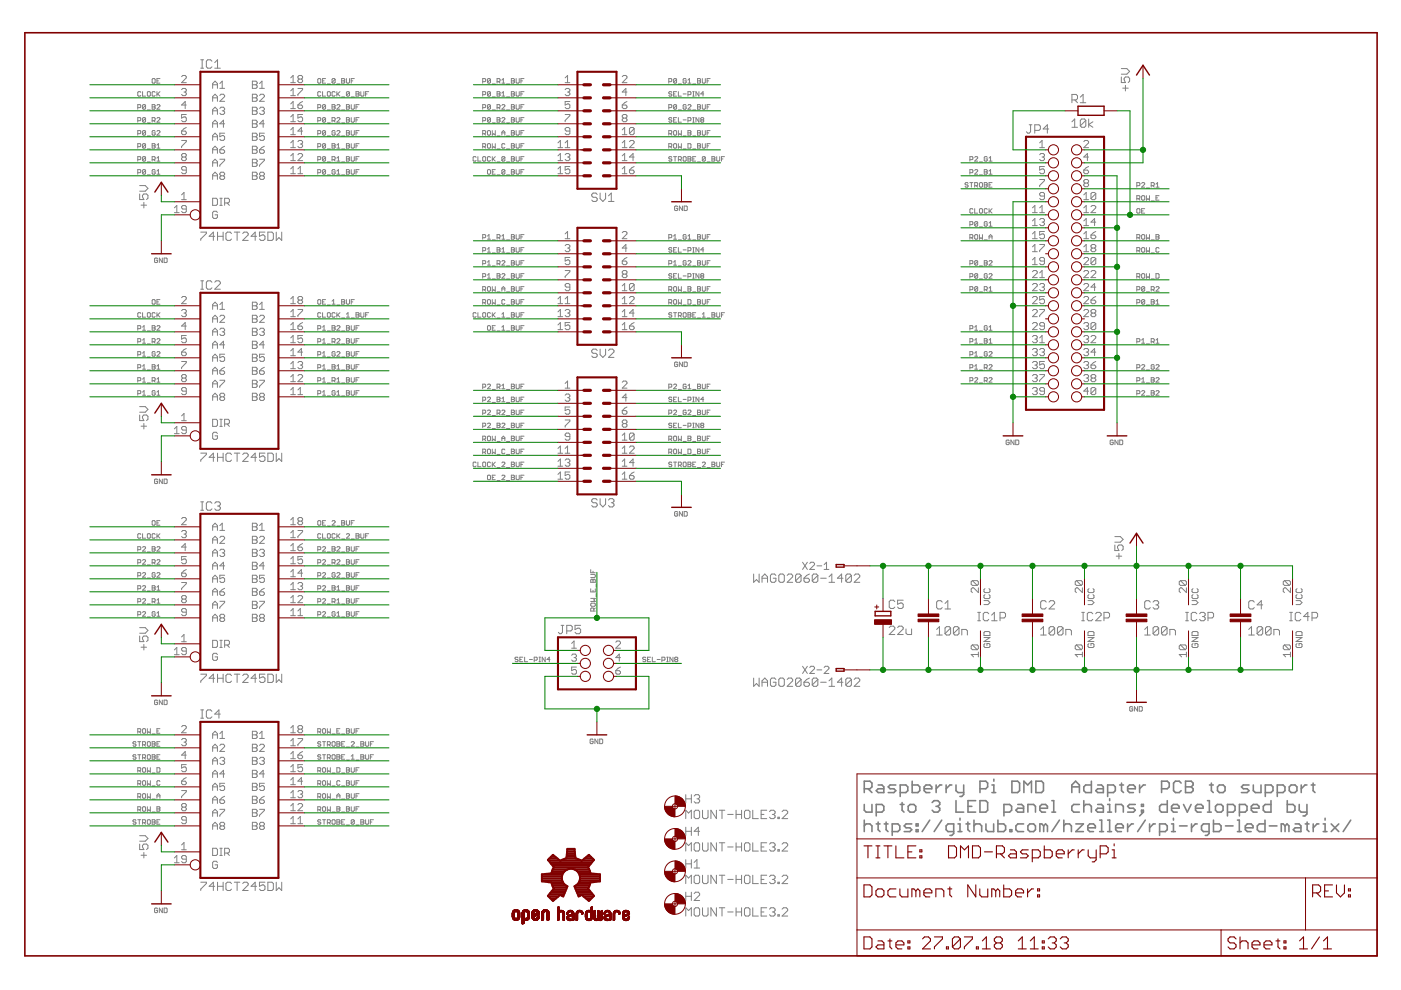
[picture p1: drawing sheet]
<svg xmlns="http://www.w3.org/2000/svg" width="297mm" height="210mm" viewBox="0 0 297 210" stroke-linecap="round" stroke-linejoin="round" font-family="sans-serif">
<g fill="none" stroke="#808080" stroke-width=".34">
<path d="M183.2 167.2h1.2l.5-.4v-.8l-.5-.4h-1.2v2.4M183.2 170.6v1.2l.4 .4h1.3v-1.6M183.2 173.9v2.4M183.2 175.1l.4-.4h.8l.5 .4v1.2M184 167.2l.9 .8M185.8 172.2h1.2l.4-.4v-.8l-.4-.4h-1.2v2.4M185.8 174.7h.8M186.2 166.4h.8l.4 .4v1.2h-1.2l-.4-.4 .4-.4h1.2M186.2 174.3v1.6l.4 .4M187.5 174.7h.8M187.9 174.3v1.6l.4 .4M189.2 176.3h1.2l.4-.4v-.8l-.4-.4h-1.2v2.4"/>
<path d="M189.9 166.4h-1.2l-.4 .4 .4 .4h.8l.4 .4-.4 .4h-1.2M190.9 168h1.2l.4-.4v-.8l-.4-.4h-1.2v2.5M190.9 170.6h.8M191.3 170.2v1.6l.4 .4M193 170.6h.8l.4 .4v.8l-.4 .4h-.8l-.4-.4v-.8zM193.3 174.7h-1.2l-.4 .4 .4 .4h.8l.4 .4-.4 .4h-1.2M193.4 165.6v2.4h1.2l.4-.4v-.8l-.4-.4h-1.2M194.2 174.7h.4v.4h-.4zM194.2 175.9h.4v.4h-.4zM195.9 167.2h1.6v-.4l-.4-.4h-.8l-.4 .4v.8l.4 .4h.8M197.1 173.9l-1.6 2.4M197.6 170.2l.4-.4h.8l.4 .4v.4l-.4 .4"/>
<path d="M198.4 171h.4M198.5 166.4v1.6M198.8 171l.4 .4v.4l-.4 .4h-.8l-.4-.4M199.7 173.9l-1.6 2.4M199.7 166.4h-.4l-.8 .8M200.6 166.4v1.6M201.8 166.4h-.4l-.8 .8M202.2 176.3h-1.2l-.4-.4v-.8l.4-.4h1.2v2l-.4 .4h-.4M202.7 166.4v1.2l.4 .4h1.2M202.7 169.8v2.4h1.6M203.1 174.7h.4v1.6M203.1 176.3h.8"/>
<path d="M203.5 173.5v.4M204.3 166.4v2l-.4 .5h-.4M204.8 174.7h.8M205.2 174.3v1.6l.4 .4M205.2 171h.9M206.5 175.1l.4-.4h.8l.4 .4v1.2M206.5 173.9v2.4M206.9 169.8h-1.7v2.4h1.7M207.8 167.2h1.2l.4-.4v-.8l-.4-.4h-1.2v2.4M207.8 169.8h1.2l.4 .4v1.6l-.4 .4h-1.2zM209 174.7v1.2l.4 .4h1.3v-1.6M210.3 166.4h.4v1.6"/>
<path d="M210.3 168h.8M210.7 165.2v.4M211.6 173.9v2.4h1.2l.4-.4v-.8l-.4-.4h-1.2M212.9 172.2h1.2l.4-.4v-.8l-.4-.4h-1.2v2.4M214.1 175.9h.4v.4h-.4zM214.5 165.6h1.3l.4 .4v1.6l-.4 .4h-1.3zM215.8 170.6h.8l.4 .4v1.2h-1.2l-.4-.4 .4-.4h1.2M217 174.7h-1.2l-.4 .4v.8l.4 .4h1.2M217.1 168v-2.4l.8 .8 .8-.8v2.4M217.9 172.2v-1.6h1.2l.4 .4v1.2M218.3 174.7h.8l.4 .4v.8l-.4 .4h-.8l-.4-.4v-.8zM219.6 165.6h1.2l.4 .4v1.6l-.4 .4h-1.2z"/>
<path d="M220.5 171.4h1.6v-.4l-.4-.4h-.8l-.4 .4v.8l.4 .4h.8M221.3 175.1l-.4-.4h-.4v1.6M221.3 175.1l.4-.4 .4 .4v1.2M221.3 175.1v1.2M223 172.2h.8M223 169.8h.4v2.4M224.6 173.9l-1.6 2.4M225.6 175.1l.4-.4h.8l.4 .4v1.2M225.6 173.9v2.4M227.2 168v-1.6l.8-.8 .9 .8v1.6M227.2 166.8h1.7M228.1 174.7h1.6l-1.6 1.6h1.6"/>
<path d="M228.9 170.6h-1.3l-.4 .4v.8l.4 .4h1.3M229.8 171l.4-.4h.8l.4 .4v1.2M229.8 169.8v2.4M230.6 175.5h1.6v-.4l-.4-.4h-.8l-.4 .4v.8l.4 .4h.8M231.4 165.6v2.4h-1.2l-.4-.4v-.8l.4-.4h1.2M232.7 166.4h.8l.4 .4v1.2h-1.2l-.4-.4 .4-.4h1.2M232.7 170.6h.8l.4 .4v1.2h-1.2l-.4-.4 .4-.4h1.2M233.2 176.3h.8M233.2 173.9h.4v2.4M234.8 168h1.3l.4-.4v-.8l-.4-.4h-1.3v2.5M234.8 172.2h.9M234.8 170.6h.5v1.6"/>
<path d="M234.8 173.9h.5v2.4M234.8 176.3h.9M235.3 169.4v.4M236.5 172.2v-1.6h1.3l.4 .4v1.2M236.5 175.5h1.7v-.4l-.4-.4h-.9l-.4 .4v.8l.4 .4h.9M237.4 166.4h.8M237.8 166v1.6l.4 .4M239.1 167.2h1.6v-.4l-.4-.4h-.8l-.4 .4v.8l.4 .4h.8M239.1 174.7v1.6M240.3 174.7h-.4l-.8 .8M240.7 170.6h-1.2l-.4 .4 .4 .4h.8l.4 .4-.4 .4h-1.2M241.6 166.4v1.6"/>
<path d="M242 171.8h.4v.4h-.4zM242 170.6h.4v.4h-.4zM242.4 172.2l-.8 .8M242.8 173.9l-1.6 2.4M242.8 166.4h-.4l-.8 .8M243.7 174.7v1.6M244.9 174.7h-.4l-.8 .8M245.9 176.3h1.2l.4-.4v-.8l-.4-.4h-1.2v2.4M246.3 167.2h1.2l.4-.4v-.8l-.4-.4h-1.2v2.4M247.5 169.8v2.4h-1.2l-.4-.4v-.8l.4-.4h1.2M248.4 174.7h.4v1.6M248.4 171.4h1.6v-.4l-.4-.4h-.8l-.4 .4v.8l.4 .4h.8"/>
<path d="M248.4 176.3h.8M248.8 173.5v.4M250.1 175.1h1.6M250.4 166l-.4-.4h-.8l-.4 .4v1.6l.4 .4h.8l.4-.4M250.9 170.6l.8 1.6 .8-1.6M251.4 165.6h1.2l.4 .4v.4l-.4 .4 .4 .4v.4l-.4 .4h-1.2zM251.4 166.8h1.2M252.6 174.7v1.6M253.5 171.4h1.6v-.4l-.4-.4h-.8l-.4 .4v.8l.4 .4h.8M253.8 174.7h-.4l-.8 .8M256 172.2h.8M256 169.8h.4v2.4"/>
<path d="M256.3 176.3h-1.2l-.4-.4v-.8l.4-.4h1.2v2l-.4 .4h-.4M256.4 166.4h.8M256.8 166v1.6l.4 .4M257.3 173.9v2.4h1.2l.4-.4v-.8l-.4-.4h-1.2M257.7 171l.4-.4h.8l.4 .4v.8l-.4 .4h-.8l-.4-.4zM258.5 166.4h.8l.4 .4v.8l-.4 .4h-.8l-.4-.4v-.8zM259.8 175.1h1.6M260.2 172.2h1.3l.4-.4v-.8l-.4-.4h-1.3v2.4M262.4 176.3h.8M262.4 173.9h.4v2.4M262.8 172.2h1.2l.4-.4v-.8l-.4-.4h-1.2v2.4M264 175.5h1.7v-.4l-.4-.4h-.8l-.5 .4v.8l.5 .4h.8"/>
<path d="M264.8 166.4h-1.2l-.4 .4 .4 .4h.8l.4 .4-.4 .4h-1.2M265.3 171.4h1.6v-.4l-.4-.4h-.8l-.4 .4v.8l.4 .4h.8M265.7 166.4v1.2l.4 .4h1.3v-1.6M268.2 173.9v2.4h-1.2l-.4-.4v-.8l.4-.4h1.2M268.3 168h1.2l.4-.4v-.8l-.4-.4h-1.2v2.5M269.1 175.1h1.6M269.5 169.8v2.4h-1.3l-.4-.4v-.8l.4-.4h1.3M270.8 168h1.2l.4-.4v-.8l-.4-.4h-1.2v2.5M272.5 175.1v1.2M272.5 175.1l-.4-.4h-.4v1.6M272.5 175.1l.4-.4 .4 .4v1.2M272.9 169.8v2.4h1.3l.4-.4v-.8l-.4-.4h-1.3"/>
<path d="M273.7 166.4h.9l.4 .4v.8l-.4 .4h-.9l-.4-.4v-.8zM274.6 174.7h.8l.4 .4v1.2h-1.2l-.4-.4 .4-.4h1.2M275.5 170.6v1.2l.4 .4h1.2M275.9 166.4v1.6M276.7 174.7h.8M277.1 166.4h-.4l-.8 .8M277.1 170.6v2l-.4 .4h-.4M277.1 174.3v1.6l.4 .4M278 166.4h.8M278.4 166v1.6l.4 .4M278.4 174.7v1.6M279.6 174.7h-.4l-.8 .8"/>
<path d="M280.5 174.7h.4v1.6M280.5 176.3h.8M280.9 173.5v.4M282.2 174.7l1.6 1.6M283.8 174.7l-1.6 1.6M286.4 173.9l-1.6 2.4"/>
</g>
<g fill="none" stroke="#808080" stroke-width=".21">
<path d="M29.8 19.6l-.1-.2-.5 .2v.6l.2 .2 .4-.2M30.2 19.4v1h.7M31.4 19.4l.5 .2v.6l-.2 .2-.5-.2v-.6zM32.4 16.7h.3l.2 .1v.7l-.2 .1h-.3l-.1-.1v-.7zM32.9 19.6l-.2-.2-.4 .2v.6l.1 .2 .5-.2M33.3 19.4v1M33.3 17.1h.3M33.4 19.9l.5 .5M33.9 16.7h-.6v.9h.6M33.9 19.4l-.6 .7M38.5 16.3l.3-.3h.5l.2 .3v.2l-1 1h1M38.5 19l.3-.2h.5l.2 .2-.2 .5"/>
<path d="M39 19.5h.3M39.3 19.5l.2 .3-.2 .5h-.5l-.3-.3M42.6 14.5h.6M42.6 12.7h.6M42.9 12.7v1.8M44.9 13l-.3-.3h-.6l-.2 .3v1.2l.2 .3h.6l.3-.3M45.1 18.7v-1l.5-.5 .5 .5v1M45.1 18h1M45.5 13.3l.6-.6v1.8M45.5 14.5h1.2M46.6 18.7h1M46.6 17.7l.5-.5v1.5"/>
<path d="M53.5 17.2h.8l.2 .3v.2l-.2 .3 .2 .2v.3l-.2 .2h-.8zM53.5 20h.8l.2 .2v.3l-.2 .2 .2 .3v.2l-.2 .3h-.8zM53.5 18h.8M55 18.7h1M55 17.7l.5-.5v1.5M61.6 16.5l.5-.5v1.5M61.6 19.3l.5-.5v1.5M61.6 17.5h1M63.2 18.8h1v.2l-1 1v.3M63.4 16.8l-.2-.3v-.2l.2-.3h.5l.3 .3v.2l-.3 .3M63.4 16.8l-.2 .2v.3l.2 .2h.5l.3-.2v-.3l-.3-.2M63.4 16.8h.5"/>
<path d="M67.5 16.7l.5 .1v.7l-.2 .1h-.3l-.1-.1v-.7zM68 19.6l-.2-.2-.4 .2v.6l.1 .2 .5-.2M68.4 19.4v1h.6M68.4 17.1h.3M69 16.7h-.6v.9h.6M69.4 19.6l.2-.2 .4 .2v.6l-.1 .2-.5-.2zM69.4 17.8h.6M71.1 16.8v.7l-.2 .1-.5-.1M71.1 19.6l-.2-.2-.5 .2v.6l.2 .2 .5-.2M71.1 16.8l-.5-.1-.2 .1v.7M71.1 16.8l-.7 .7M71.4 17.8h.7"/>
<path d="M71.4 19.4v1M71.6 19.9l.5 .5M72.1 19.4l-.7 .7M72.4 16.7h.5l.2 .1-.2 .3 .2 .4-.2 .1h-.5zM72.4 17.1h.5M73.4 16.7v.8l.2 .1 .5-.1v-.8M74.1 19.6l-.2-.2-.5 .2v.6M74.1 19.6v.6l-.2 .2-.5-.2M74.1 19.6l-.7 .6M74.5 17.1h.3M75.1 16.7h-.6v.9M75.5 19.4h.5l.1 .2-.1 .3 .1 .3-.1 .2h-.5z"/>
<path d="M75.5 19.9h.5M76.5 19.4v.8l.2 .2 .5-.2v-.8M77.5 19.9h.3M78.2 19.4h-.7v1M102.3 17.3h.5l.2-.2-.2-.4h-.5v.9M104 19.6l-.2-.2-.4 .2v.6M104 16.8l-.5-.1-.1 .1v.7M104 19.6v.6l-.2 .2-.4-.2M104 16.8v.7l-.2 .1h-.3l-.1-.1M104 19.6l-.6 .6M104 16.8l-.6 .7M104.4 17.8h.6"/>
<path d="M105.4 19.4l.6 .2-.1 .3 .1 .3-.1 .2h-.5zM105.4 19.9h.5M105.4 17.3h.5l.1-.2-.1-.4h-.5v.9M105.7 17.3l.3 .3M106.4 19.7l.3-.3v1M106.4 17.6h.6M106.4 17l.3-.3v.9M107.4 17.8h.7M108.4 16.7h.5l.2 .1-.2 .3 .2 .4-.2 .1h-.5zM108.4 19.4h.5l.2 .2-.2 .3 .2 .3-.2 .2h-.5zM108.4 19.9h.5M108.4 17.1h.5"/>
<path d="M109.4 19.4v.8l.2 .2 .5-.2v-.8M109.4 16.7v.8l.2 .1 .5-.1v-.8M110.4 19.9h.4M110.4 17.1h.4M111.1 19.4h-.7v1M111.1 16.7h-.7v.9M119.8 17.5h1M119.8 19l.3-.2h.5l.2 .2v.3l-.2 .2M119.8 16.5l.5-.5v1.5M120.3 19.5h.3M120.6 19.5l.2 .3v.2l-.2 .3h-.5l-.3-.3M131.9 16.3l.3-.3h.5l.2 .3v.2l-1 1h1"/>
<path d="M132.9 19.5h-1l.8-.7v1.5M141.8 17.3h.5l.1-.2-.1-.4h-.5v.9M142.4 19.6l-.1-.2-.5 .2 .2 .3 .4 .2-.1 .3-.5-.2M142.8 19.9h.3M143.4 16.8l-.1-.1h-.3l-.2 .1v.7M143.4 19.4h-.6v1h.6M143.4 16.8l-.6 .7M143.4 16.8v.7l-.1 .1-.5-.1M143.8 19.4v1h.7M143.8 17.8h.7M144.8 19.9h.7M145.5 16.8l-.2-.1h-.3l-.2 .1v.7l.2 .1h.3l.2-.1v-.4h-.3"/>
<path d="M145.9 17.6h.6M145.9 17l.3-.3v.9M146.9 19.4h.3M146.9 17.8h.6M147 19.4v1M147.9 16.7h.5l.1 .1-.1 .3 .1 .4-.1 .1h-.5zM147.9 17.1h.5M148.2 19.4v1l-.6-1v1M148.9 16.7v.8l.2 .1h.3l.1-.1v-.8M149.2 19.9h-.6l.5-.5v1M149.9 17.1h.3M150.6 16.7h-.7v.9"/>
<path d="M237.7 16.3v1.2h.9l-.3-.6v-.3l.3-.3h.6l.3 .3v.6l-.3 .3M237.7 14.5h1.2l.6 .6-.6 .6h-1.2M238 18.7h1.2M238.6 18.1v1.2M29.2 28.3h.5l.1-.1-.1-.5h-.5v1M29.2 25.6h.5l.1-.2-.1-.5h-.5v1M29.2 22.8h.5l.1-.1-.1-.5h-.5v1M29.2 31.1h.5l.1-.5-.1-.1h-.5v.9M29.2 33.8h.5l.1-.4-.1-.2h-.5v1M29.2 36.6h.5l.1-.2-.1-.4h-.5v.9M29.6 39.3h1.2l.6 .6-.6 .6h-1.2M30.9 22.4l-.2-.2h-.3l-.2 .2v.6"/>
<path d="M30.9 25.1l-.2-.2h-.3l-.2 .2v.6M30.9 27.9l-.2-.2h-.3l-.2 .2v.6M30.9 30.6l-.2-.1-.5 .1v.7M30.9 33.4l-.2-.2-.5 .2v.6M30.9 36.1l-.2-.1h-.3l-.2 .1v.7M30.9 30.6v.7l-.2 .1-.5-.1M30.9 25.1v.6l-.2 .2h-.3l-.2-.2M30.9 22.4v.6l-.2 .2h-.3l-.2-.2M30.9 27.9v.6l-.2 .2h-.3l-.2-.2M30.9 33.4v.6l-.2 .2-.5-.2M30.9 36.1v.7l-.2 .1h-.3l-.2-.1M30.9 30.6l-.7 .7"/>
<path d="M30.9 25.1l-.7 .6M30.9 36.1l-.7 .7M30.9 22.4l-.7 .6M30.9 27.9l-.7 .6M30.9 33.4l-.7 .6M31.2 31.6h.7M31.2 26.1h.7M31.2 34.3h.7M31.2 37.1h.7M31.2 23.3h.7M31.2 28.8h.7M32.3 33.8h.4l.2-.4-.2-.2h-.4v1"/>
<path d="M32.3 22.2h.4l.2 .2-.2 .3 .2 .3-.2 .2h-.4zM32.3 25.6h.4l.2-.2-.2-.5h-.4v1M32.3 30.5h.4l.2 .1-.2 .3 .2 .4-.2 .1h-.4zM32.3 30.9h.4M32.3 22.7h.4M32.6 25.6l.3 .3M32.6 33.8l.3 .4M32.9 27.9l-.2-.2h-.3l-.1 .2v.6l.1 .2h.3l.2-.2v-.3h-.3M32.9 36.1l-.2-.1h-.3l-.1 .1v.7l.1 .1h.3l.2-.1v-.4h-.3M33.3 27.9l.1-.2h.4l.1 .2-.6 .8h.6M33.3 25.1l.1-.2h.4l.1 .2-.6 .8h.6M33.3 30.8l.3-.3v.9"/>
<path d="M33.3 33.5l.3-.3v1M33.3 36.3l.3-.3v.9M33.3 22.4l.1-.2h.4l.1 .2-.6 .8h.6M33.3 31.4h.6M33.3 34.2h.6M33.3 36.9h.6M38.5 27.8h.8l.2 .5-.2 .3h-.5l-.3-.3zM38.5 29.8h1v.2l-1 1.1v.2M38.8 33.3l-.3-.3v-.2l.3-.2h.5l.2 .2-.2 .5M38.8 33.3l-.3 .2v.3l.3 .3h.5l.2-.3-.2-.5M38.8 33.3h.5M39.5 24.3h-1v.7l.5-.2h.3l.2 .2v.5l-.2 .3h-.5l-.3-.3"/>
<path d="M39.5 36.1h-.7l-.3-.3v-.2l.3-.3h.5l.2 .3v1l-.2 .2h-.5l-.3-.2M39.5 22.3h-1l.8-.8v1.5M39.5 27l-1 .8M45.1 21.5v-1l.5-.5 .5 .5v1M45.1 24.3v-1.1l.5-.5 .5 .5v1.1M45.1 27v-1l.5-.5 .5 .5v1M45.1 29.8v-1.1l.5-.5 .5 .5v1.1M45.1 32.5v-1l.5-.5 .5 .5v1M45.1 35.3v-1l.5-.5 .5 .5v1M45.1 38v-1l.5-.5 .5 .5v1M45.1 20.7h1M45.1 23.5h1"/>
<path d="M45.1 26.2h1M45.1 29h1M45.1 31.7h1M45.1 34.5h1M45.1 37.3h1M46.6 20.2l.3-.2h.5l.2 .2v.3l-1 1h1M46.6 23l.3-.3h.5l.2 .3v.2l-.2 .3M46.6 31.7h.8l.2 .3v.3l-.2 .2h-.5l-.3-.2zM46.6 33.8h1v.2l-1 1v.3M46.9 37.3l-.3-.3v-.2l.3-.3h.5l.2 .3v.2l-.2 .3M46.9 37.3l-.3 .2v.3l.3 .2h.5l.2-.2v-.3l-.2-.2M46.9 37.3h.5"/>
<path d="M47.1 23.5h.3M47.4 23.5l.2 .2v.3l-.2 .3h-.5l-.3-.3M47.6 28.2h-1v.8l.5-.3h.3l.2 .3v.5l-.2 .3h-.5l-.3-.3M47.6 26.2h-1l.8-.7v1.5M47.6 31l-1 .7M53.5 22.7h.8l.2 .3v.2l-.2 .3 .2 .2v.3l-.2 .3h-.8zM53.5 25.5h.8l.2 .2v.3l-.2 .2 .2 .3v.3l-.2 .2h-.8zM53.5 28.2h.8l.2 .3v.2l-.2 .3 .2 .3v.2l-.2 .3h-.8zM53.5 31h.8l.2 .3v.2l-.2 .2 .2 .3v.3l-.2 .2h-.8zM53.5 33.8h.8l.2 .2v.3l-.2 .2 .2 .3v.2l-.2 .3h-.8zM53.5 36.5h.8l.2 .3v.2l-.2 .3 .2 .2v.3l-.2 .2h-.8zM53.5 20.7h.8"/>
<path d="M53.5 23.5h.8M53.5 26.2h.8M53.5 29h.8M53.5 31.7h.8M53.5 34.5h.8M53.5 37.3h.8M55 31.7h.8l.2 .3v.3l-.2 .2h-.5l-.3-.2zM55 33.8h1v.2l-1 1v.3M55 20.2l.3-.2h.5l.2 .2v.3l-1 1h1M55 23l.3-.3h.5l.2 .3v.2l-.2 .3M55.3 37.3l-.3-.3v-.2l.3-.3h.5l.2 .3v.2l-.2 .3M55.3 37.3l-.3 .2v.3l.3 .2h.5l.2-.2v-.3l-.2-.2"/>
<path d="M55.3 37.3h.5M55.5 23.5h.3M55.8 23.5l.2 .2v.3l-.2 .3h-.5l-.3-.3M56 28.2h-1v.8l.5-.3h.3l.2 .3v.5l-.2 .3h-.5l-.3-.3M56 26.2h-1l.8-.7v1.5M56 31l-1 .7M61.6 22l.5-.5v1.5M61.6 24.8l.5-.5v1.5M61.6 27.5l.5-.5v1.6M61.6 30.3l.5-.5v1.5M61.6 33l.5-.4v1.5M61.6 35.8l.5-.5v1.5"/>
<path d="M61.6 20.3h1M61.6 25.8h1M61.6 28.6h1M61.6 34.1h1M61.6 36.8h1M61.6 31.3h1M61.6 23h1M63.2 30l.2-.2h.5l.3 .2v.3l-.3 .2M63.2 22.3h.7l.3 .2v.3l-.3 .2h-.5l-.2-.2zM63.2 35.8l.5-.5v1.5M63.2 32.8l.2-.2h.5l.3 .2v.2l-1 1.1h1M63.2 36.8h1"/>
<path d="M63.7 30.5h.2M63.9 30.5l.3 .3v.3l-.3 .2h-.5l-.2-.2M64.2 24.3h-1v.7l.5-.2h.2l.3 .2v.5l-.3 .3h-.5l-.2-.3M64.2 27.8h-1l.7-.8v1.6M64.2 21.5l-1 .8M67.4 31.1h.4l.2-.5-.6-.1v.9M67.4 28.3h.4l.2-.1-.2-.5h-.4v1M67.4 25.6h.4l.2-.2-.2-.5h-.4v1M67.4 33.8h.4l.2-.1v-.3l-.6-.2v1M67.4 36.6h.4l.2-.2-.2-.4h-.4v.9M67.4 22.8h.4l.2-.1v-.3l-.2-.2h-.4v1M69 30.6v.7l-.1 .1-.5-.1"/>
<path d="M69 22.4l-.5-.2-.1 .2v.6M69 27.9l-.5-.2-.1 .2v.6M69 25.1l-.5-.2-.1 .2v.6M69 25.1v.6l-.1 .2h-.4l-.1-.2M69 30.6l-.1-.1-.5 .1v.7M69 33.4l-.1-.2-.5 .2v.6M69 33.4v.6l-.1 .2-.5-.2M69 36.1l-.5-.1-.1 .1v.7M69 36.1v.7l-.1 .1h-.4l-.1-.1M69 27.9l-.6 .6M69 22.4v.6l-.1 .2h-.4l-.1-.2M69 27.9v.6l-.1 .2h-.4l-.1-.2"/>
<path d="M69 22.4l-.6 .6M69 25.1l-.6 .6M69 30.6l-.6 .7M69 33.4l-.6 .6M69 36.1l-.6 .7M69.4 31.6h.6M69.4 26.1h.6M69.4 34.3h.6M69.4 37.1h.6M69.4 23.3h.6M69.4 28.8h.6M70.4 30.5h.5l.2 .1-.2 .3 .2 .4-.2 .1h-.5z"/>
<path d="M70.4 25.6h.5l.2-.2-.2-.5h-.5v1M70.4 30.9h.5M70.4 33.8h.5l.2-.1v-.3l-.2-.2h-.5v1M70.4 22.2h.5l.2 .2-.2 .3 .2 .3-.2 .2h-.5zM70.4 22.7h.5M70.7 33.8l.4 .4M70.7 25.6l.4 .3M71.1 27.9l-.2-.2-.5 .2v.6l.2 .2 .5-.2v-.3h-.4M71.1 36.1l-.2-.1-.5 .1v.7l.2 .1 .5-.1v-.4h-.4M71.4 27.9l.2-.2 .5 .2v.1l-.7 .7h.7M71.4 25.1l.2-.2 .5 .2-.7 .8h.7M71.4 31.4h.7"/>
<path d="M71.4 34.2h.7M71.4 36.9h.7M71.4 22.4l.2-.2 .5 .2-.7 .8h.7M71.4 30.8l.4-.3v.9M71.4 33.5l.4-.3v1M71.4 36.3l.4-.3v.9M72.4 31.6h.7M72.4 26.1h.7M72.4 34.3h.7M72.4 37.1h.7M72.4 23.3h.7M72.4 28.8h.7"/>
<path d="M72.4 20.6h.7M73.4 27.7h.5l.2 .2-.2 .3 .2 .3-.2 .2h-.5zM73.4 24.9h.5l.2 .2-.2 .3 .2 .3-.2 .2h-.5zM73.4 25.4h.5M73.4 30.5h.5l.2 .1-.2 .3 .2 .4-.2 .1h-.5zM73.4 30.9h.5M73.4 36h.5l.2 .1-.2 .3 .2 .4-.2 .1h-.5zM73.4 33.2h.5l.2 .2-.2 .3 .2 .3-.2 .2h-.5zM73.4 33.7h.5M73.4 36.4h.5M73.4 22.2h.5l.2 .2-.2 .3 .2 .3-.2 .2h-.5zM73.4 22.7h.5"/>
<path d="M73.4 28.2h.5M74.5 27.7v.8l.1 .2 .5-.2v-.8M74.5 24.9v.8l.1 .2 .5-.2v-.8M74.5 30.5v.8l.1 .1 .5-.1v-.8M74.5 33.2v.8l.1 .2 .5-.2v-.8M74.5 36v.8l.1 .1 .5-.1v-.8M74.5 22.2v.8l.1 .2 .5-.2v-.8M74.5 20.6h.6M75.5 25.4h.3M75.5 30.9h.3M75.5 33.7h.3M75.5 36.4h.3"/>
<path d="M75.5 22.7h.3M75.5 28.2h.3M76.1 27.7h-.6v1M76.1 24.9h-.6v1M76.1 30.5h-.6v.9M76.1 33.2h-.6v1M76.1 36h-.6v.9M76.1 22.2h-.6v1M100.9 33.4l-.1-.2-.5 .2v.6l.2 .2 .4-.2M101.3 33.2v1h.7M102.3 33.4l.2-.2 .5 .2v.6l-.2 .2-.5-.2zM102.3 28.3h.5l.2-.1-.2-.5h-.5v1"/>
<path d="M102.3 25.6h.5l.2-.2-.2-.5h-.5v1M102.3 20.1h.5l.2-.2v-.3l-.7-.2v1M102.3 31.1h.5l.2-.5-.7-.1v.9M102.3 22.8h.5l.2-.1v-.3l-.2-.2h-.5v1M102.7 31.1l.3 .3M102.7 28.3l.3 .4M103.4 30.6l.1-.1 .5 .1v.7l-.2 .1-.4-.1zM103.5 27.7l.5 .2v.6l-.2 .2h-.3l-.1-.2v-.6zM103.5 36l.5 .1v.7l-.2 .1h-.3l-.1-.1v-.7zM104 22.4l-.5-.2-.1 .2v.6M104 25.1l-.5-.2-.1 .2v.6M104 25.1v.6l-.2 .2h-.3l-.1-.2"/>
<path d="M104 33.4l-.2-.2-.4 .2v.6l.1 .2 .5-.2M104 22.4v.6l-.2 .2h-.3l-.1-.2M104 25.1l-.6 .6M104 22.4l-.6 .6M104.4 26.1h.6M104.4 36.4h.3M104.4 23.3h.6M104.4 27.7v1l.3-.4 .3 .4v-1M104.4 30.5v.9l.3-.3 .3 .3v-.9M104.4 33.2v1M104.4 20.6h.6M104.5 33.7l.5 .5"/>
<path d="M105 36h-.6v.9h.6M105 33.2l-.6 .6M105.4 24.9h.5l.1 .2-.1 .3 .1 .3-.1 .2h-.5zM105.4 25.4h.5M105.4 22.8h.5l.1-.1v-.3l-.1-.2h-.5v1M105.4 31.6h.6M105.4 34.3h.6M105.4 37.1h.6M105.4 28.8h.6M105.7 22.8l.3 .4M106.4 25.1l.2-.2 .4 .2-.6 .8h.6M106.4 20.4h.6"/>
<path d="M106.4 22.4l.2-.2 .4 .2-.6 .8h.6M106.4 28.2h.6M106.4 28.7v-.7l.3-.3 .3 .3v.7M107 30.6l-.1-.1-.5 .1v.7l.2 .1 .4-.1M107 33.4l-.1-.2-.5 .2v.6M107 33.4v.6l-.1 .2-.5-.2M107 36.1l-.4-.1-.2 .1v.7M107 36.1v.7l-.1 .1h-.3l-.2-.1M107 36.1l-.6 .7M107 33.4l-.6 .6M107.4 31.6h.7M107.4 26.1h.7"/>
<path d="M107.4 34.3h.7M107.4 37.1h.7M107.4 23.3h.7M107.4 28.8h.7M107.4 20.6h.7M108.4 27.7h.5l.2 .2-.2 .3 .2 .3-.2 .2h-.5zM108.4 24.9h.5l.2 .2-.2 .3 .2 .3-.2 .2h-.5zM108.4 25.4h.5M108.4 30.5h.5l.2 .1-.2 .3 .2 .4-.2 .1h-.5zM108.4 30.9h.5M108.4 33.2h.5l.2 .2-.2 .3 .2 .3-.2 .2h-.5zM108.4 33.7h.5"/>
<path d="M108.4 36h.5l.2 .1-.2 .3 .2 .4-.2 .1h-.5zM108.4 36.4h.5M108.4 22.2h.5l.2 .2-.2 .3 .2 .3-.2 .2h-.5zM108.4 22.7h.5M108.4 28.2h.5M109.4 24.9v.8l.2 .2 .5-.2v-.8M109.4 30.5v.8l.2 .1 .5-.1v-.8M109.4 33.2v.8l.2 .2 .5-.2v-.8M109.4 36v.8l.2 .1 .5-.1v-.8M109.4 22.2v.8l.2 .2 .5-.2v-.8M109.4 27.7v.8l.2 .2 .5-.2v-.8M110.4 25.4h.4"/>
<path d="M110.4 30.9h.4M110.4 33.7h.4M110.4 36.4h.4M110.4 22.7h.4M110.4 28.2h.4M111.1 27.7h-.7v1M111.1 24.9h-.7v1M111.1 30.5h-.7v.9M111.1 33.2h-.7v1M111.1 36h-.7v.9M111.1 22.2h-.7v1M118.3 34.1h1"/>
<path d="M118.3 36.8h1M118.3 31.3h1M118.3 30.3l.5-.5v1.5M118.3 33l.5-.4v1.5M118.3 35.8l.5-.5v1.5M119.8 24.3h1v.2l-1 1v.3M119.8 32.8l.3-.2h.5l.2 .2v.2l-.2 .3M119.8 31.3h1M119.8 30.3l.5-.5v1.5M120.3 33.3h.3M120.6 33.3l.2 .2v.3l-.2 .3h-.5l-.3-.3M120.8 27.8h-.7l-.3-.3v-.2l.3-.3h.5l.2 .3v1l-.2 .3h-.5l-.3-.3"/>
<path d="M120.8 35.3h-1v.8l.8-.3 .2 .3v.5l-.2 .2h-.5l-.3-.2M120.8 21.5h-1v.8l.5-.3 .5 .3v.5l-.2 .2h-.5l-.3-.2M131.9 22.3h.8l.2 .5-.2 .2h-.5l-.3-.2zM131.9 28.6h1M131.9 34.1h1M131.9 36.8h1M131.9 31.3h1M131.9 35.8l.5-.5v1.5M131.9 27.5l.5-.5v1.6M131.9 30.3l.5-.5v1.5M131.9 33l.5-.4v1.5M132.2 25l-.3-.2v-.3l.3-.2h.5l.2 .2-.2 .5"/>
<path d="M132.2 25l-.3 .3v.2l.3 .3h.5l.2-.3-.2-.5M132.2 25h.5M132.9 21.5l-1 .8M133.5 30l.2-.2h.5l.3 .2v.3l-1 1h1M133.5 36.1h.7l.3 .5-.3 .2h-.5l-.2-.2zM134.5 27.3v1l-.3 .3h-.5l-.2-.3M134.5 33.3h-1l.7-.7v1.5M134.5 27.3l-.3-.3h-.5l-.2 .3v1M134.5 27.3l-1 1M134.5 35.3l-1 .8M141.8 28.3h.5l.1-.1-.1-.5h-.5v1M141.8 22.8h.5l.1-.1-.1-.5h-.5v1"/>
<path d="M141.8 31.1h.5l.1-.5-.1-.1h-.5v.9M142.1 31.1l.3 .3M142.1 28.3l.3 .4M142.4 25.1l-.1-.2-.5 .2 .2 .3h.3l.1 .2-.1 .3-.5-.2M142.4 33.4l-.1-.2-.5 .2 .2 .3 .4 .1-.1 .4-.5-.2M142.8 30.6l.2-.1 .4 .1v.7l-.1 .1-.5-.1zM142.8 25.4h.3M142.8 33.2h.6M143 27.7h.3l.1 .2v.6l-.1 .2-.5-.2v-.6zM143.1 33.2v1M143.4 24.9h-.6v1h.6M143.4 22.4l-.1-.2h-.3l-.2 .2v.6"/>
<path d="M143.4 22.4v.6l-.1 .2-.5-.2M143.4 22.4l-.6 .6M143.8 24.9v1h.7M143.8 27.7v1l.3-.4 .4 .4v-1M143.8 30.5v.9l.3-.3 .4 .3v-.9M143.8 33.8h.5l.2-.4-.2-.2h-.5v1M143.8 23.3h.7M144.1 33.8l.4 .4M144.8 25.4h.7M144.8 31.6h.7M144.8 28.8h.7M145 33.2l.5 .2v.6l-.2 .2-.5-.2v-.6z"/>
<path d="M145.5 22.4l-.2-.2h-.3l-.2 .2v.6l.2 .2h.3l.2-.2v-.3h-.3M145.9 33.2h.4l.2 .2-.2 .3 .2 .3-.2 .2h-.4zM145.9 27.7h.4l.2 .2-.2 .3 .2 .3-.2 .2h-.4zM145.9 20.1h.4l.2-.5-.2-.2h-.4v1M145.9 25.6h.4l.2-.2-.2-.5h-.4v1M145.9 30.5h.4l.2 .1v.7l-.2 .1h-.4zM145.9 22.4l.1-.2h.3l.2 .2-.6 .8h.6M145.9 33.7h.4M145.9 28.2h.4M146.9 24.9h.3M146.9 25.9h.3M146.9 20.4h.3"/>
<path d="M146.9 31.6h.6M146.9 33.7h.3M146.9 23.3h.6M146.9 28.8h.6M147 24.9v1M147.5 33.2h-.6v1h.6M147.9 30.5h.5l.1 .1-.1 .3 .1 .4-.1 .1h-.5zM147.9 27.7h.5l.1 .2-.1 .3 .1 .3-.1 .2h-.5zM147.9 22.2h.5l.1 .2-.1 .3 .1 .3-.1 .2h-.5zM147.9 30.9h.5M147.9 34.3h.6M147.9 22.7h.5"/>
<path d="M147.9 28.2h.5M148.2 24.9v1l-.6-1v1M148.7 25.4l-.1-.1 .1-.4h.4l.1 .2-.1 .3M148.7 25.4h.4M148.7 25.4l-.1 .2 .1 .3h.4l.1-.2-.1-.3M148.9 30.5v.8l.2 .1 .4-.1v-.8M148.9 22.2v.8l.2 .2h.3l.1-.2v-.8M148.9 27.7v.8l.2 .2h.3l.1-.2v-.8M149.5 33.4l-.1-.2-.5 .2v.6M149.5 33.4v.6l-.1 .2-.5-.2M149.5 33.4l-.6 .6M149.9 30.9h.3"/>
<path d="M149.9 34.3h.7M149.9 22.7h.3M149.9 28.2h.3M150.6 27.7h-.7v1M150.6 30.5h-.7v.9M150.6 22.2h-.7v1M150.9 33.2l.7 .2-.2 .3 .2 .3-.2 .2h-.5zM150.9 33.7h.5M152 33.2v.8l.1 .2 .5-.2v-.8M153 33.7h.3M153.6 33.2h-.6v1M205.3 38.9l-.2-.2-.5 .2 .2 .3h.3l.2 .2-.2 .3-.5-.2"/>
<path d="M205.6 38.7h.7M205.6 33.8h.5l.2-.4-.2-.2h-.5v1M205.6 36.6h.5l.2-.2-.2-.4h-.5v.9M206 38.7v1M206.7 39.4h.4l.2-.2-.2-.5h-.4v1M206.7 33.4l.1-.2 .5 .2-.6 .8h.6M206.7 36.1l.1-.1h.3l.2 .1-.6 .8h.6M207 39.4l.3 .3M207.7 34.3h.6M207.7 37.1h.6M207.8 38.7h.4l.1 .2v.6l-.1 .2-.5-.2v-.6zM208.7 38.7h.5l.1 .2-.1 .3 .1 .3-.1 .2h-.5z"/>
<path d="M208.7 36h.5l.1 .1-.1 .3 .1 .4-.1 .1h-.5zM208.7 36.4h.5M208.7 39.2h.5M209.3 33.4l-.1-.2-.5 .2v.6l.5 .2 .1-.5h-.3M209.7 34.2h.6M209.7 33.5l.3-.3v1M209.7 36.3l.3-.3v.9M209.7 36.9h.6M209.7 39.2h.3M210.3 38.7h-.6v1h.6M218.2 26.5h.6M218.5 26.5v1.4l-.3 .3h-.3l-.3-.3"/>
<path d="M219.4 27.6h.9l.3-.3v-.5l-.3-.3h-.9v1.7M220.4 32.8l.3-.2h.5l.2 .2v.2l-.2 .3M220.4 38.1h1v.2l-1 1v.3M220.4 31.3h1M220.4 30.3l.5-.5v1.5M220.9 33.3h.3M221.2 33.3l.2 .2v.3l-.2 .3h-.5l-.3-.3M221.4 35.3h-1v.8l.5-.3h.3l.2 .3v.5l-.2 .2h-.5l-.3-.2M222.4 27.3h-1.2l.9-.8v1.7M227.3 25.8l.6-.6v1.8M227.3 27h1.2M227.3 21.2h.9l.3-.3v-.6l-.3-.3h-.9v1.8"/>
<path d="M227.9 21.2l.6 .6M229 20.6l.6-.6v1.8M229 21.8h1.2M229.8 30l.2-.2h.5l.3 .2v.3l-1 1h1M229.8 36.1h.7l.3 .2v.3l-.3 .2h-.5l-.2-.2zM230 38.8l-.2-.2v-.3l.2-.2h.5l.3 .2v.3l-.3 .2M230 38.8l-.2 .3v.2l.2 .3h.5l.3-.3v-.2l-.3-.3M230 38.8h.5M230.2 25.5v1.2l-.3 .3h-.6l-.3-.3M230.2 25.5l-.3-.3h-.6l-.3 .3v1.2M230.2 25.5l-1.2 1.2M230.8 33.3h-1l.7-.7v1.5"/>
<path d="M230.8 35.3l-1 .8M230.8 25.2v1.8M231.7 25.8l-.9 .6 .9 .6M241 39.4h.5l.2-.2-.2-.5h-.5v1M242 38.9l.2-.2 .5 .2v.2l-.7 .6h.7M243.1 39.9h.6M244.1 39.4h.5l.1-.2-.1-.5h-.5v1M244.4 39.4l.3 .3M245.1 39.1l.3-.4v1M245.1 39.7h.6M29.6 41.1v1.2h.9l-.3-.9 .3-.3h.6l.3 .3v.6l-.3 .3M29.9 43.5h1.2"/>
<path d="M30.5 42.9v1.2M33.4 54.9l-.1-.2-.5 .2v.6l.5 .2 .1-.5h-.3M34.4 54.7v1l-.6-1v1M34.8 54.7h.5l.1 .2v.6l-.1 .2h-.5zM37 44.1l.5-.5v1.5M37 45.1h1M38.5 41.3l.5-.5v1.5M38.5 42.3h1M39.5 44.3h-.7l-.3-.2v-.3l.3-.2h.5l.2 .2v1l-.2 .3h-.5l-.3-.3M42.6 49.2h1.2v.3l-1.2 1.2v.3M42.6 59.5h.6M42.9 59.5v1.8"/>
<path d="M44.9 59.8l-.3-.3h-.6l-.2 .3v1.2l.2 .3h.6l.3-.3M45.1 42h.7l.3 .3v1l-.3 .2h-.7zM45.5 50.1h-1.2l.9-.9v1.8M45.5 59.8l.3-.3h.6l.3 .3v.3l-1.2 1.2h1.2M46.1 45l-.3-.2h-.5l-.2 .2v1.1l.2 .2h.5l.3-.2v-.5h-.5M46.1 49.2v1.8M46.1 50.1h1.2M46.6 43.5h.5M46.6 42h.5M46.9 42v1.5M47.3 49.2v1.8M47.6 43h.8l.2-.2v-.5l-.2-.3h-.8v1.5"/>
<path d="M48.1 43l.5 .5M49.1 49.5l-.3-.3h-.6l-.3 .3v1.2l.3 .3h.6l.3-.3M49.7 49.2h1.1M50.3 49.2v1.8M51.5 49.5l.3-.3h.5l.3 .3v.3l-1.1 1.2h1.1M54.4 50.1h-1.2l.9-.9v1.8M56.2 49.2h-1.2v.9l.6-.3h.3l.3 .3v.6l-.3 .3h-.6l-.3-.3M56.8 49.2h.9l.3 .3v1.2l-.3 .3h-.9zM58.6 49.2v1.8l.5-.6 .6 .6v-1.8M102.3 50.4h.5l.2-.2-.2-.5h-.5v1M102.3 58.7h.5l.2-.2v-.3l-.2-.2h-.5v1M102.3 53.1h.5l.2-.1-.2-.5h-.5v1"/>
<path d="M102.3 55.9h.5l.2-.1v-.4l-.7-.1v.9M103.4 59h.6M103.4 53.5h.6M103.4 50.7h.6M103.4 56.2h.6M103.4 58.3l.3-.3v1M103.4 50.1l.3-.4v1M103.4 52.8l.3-.3v1M103.4 55.6l.3-.3v.9M104.4 50.9h.6M104.4 53.6h.6M104.4 59.1h.6"/>
<path d="M104.4 56.4h.6M105.4 58h.5l.1 .2-.1 .3 .1 .3-.1 .2h-.5zM105.4 58.5h.5M105.4 52.5h.5l.1 .2-.1 .3 .1 .3-.1 .2h-.5zM105.4 53h.5M105.4 50.4h.5l.1-.2-.1-.5h-.5v1M105.4 55.9h.5l.1-.1v-.4l-.6-.1v.9M105.7 50.4l.3 .3M105.7 55.9l.3 .3M106.4 58.2l.2-.2 .4 .2-.6 .8h.6M106.4 55.4l.2-.1 .4 .1-.6 .8h.6M106.4 53.5h.6"/>
<path d="M106.4 50.7h.6M106.4 50.1l.3-.4v1M106.4 52.8l.3-.3v1M107.4 50.9h.7M107.4 53.6h.7M107.4 59.1h.7M107.4 56.4h.7M108.4 52.5h.5l.2 .2-.2 .3 .2 .3-.2 .2h-.5zM108.4 49.7h.5l.2 .2-.2 .3 .2 .3-.2 .2h-.5zM108.4 58h.5l.2 .2-.2 .3 .2 .3-.2 .2h-.5zM108.4 58.5h.5M108.4 53h.5"/>
<path d="M108.4 50.2h.5M108.4 55.3h.5l.2 .1-.2 .4 .2 .3-.2 .1h-.5zM108.4 55.8h.5M109.4 58v.8l.2 .2 .5-.2v-.8M109.4 52.5v.8l.2 .2 .5-.2v-.8M109.4 49.7v.8l.2 .2 .5-.2v-.8M109.4 55.3v.8l.2 .1 .5-.1v-.8M110.4 58.5h.4M110.4 53h.4M110.4 50.2h.4M110.4 55.8h.4M111.1 58h-.7v1"/>
<path d="M111.1 52.5h-.7v1M111.1 49.7h-.7v1M111.1 55.3h-.7v.9M119.8 52.1l.3-.3h.5l.2 .3v.2l-.2 .3M119.8 50.6h1M119.8 57.4h1v.2l-1 1v.3M119.8 49.6l.5-.5v1.5M120.3 52.6h.3M120.6 52.6l.2 .3v.2l-.2 .3h-.5l-.3-.3M120.8 54.6h-1v.8l.8-.3 .2 .3v.5l-.2 .2h-.5l-.3-.2M126.6 41.2l-.3-.3h-.5l-.3 .3v.3l.3 .3h.5l.3 .3v.3l-.3 .3h-.5l-.3-.3M127.2 40.9v1.2l.6 .6 .6-.6v-1.2"/>
<path d="M129 42.7h1.2M129 41.5l.6-.6v1.8M131.9 55.4h.8l.2 .5-.2 .2h-.5l-.3-.2zM131.9 49.3l.3-.2h.5l.2 .2v.3l-1 1h1M132.2 58.1l-.3 .3v.2l.3 .3h.5l.2-.3v-.2l-.2-.3M132.2 58.1l-.3-.2v-.3l.3-.2h.5l.2 .2-.2 .5M132.2 58.1h.5M132.9 52.6h-1l.8-.8v1.6M132.9 54.6l-1 .8M141.8 50.4h.5l.1-.2-.1-.5h-.5v1M141.8 55.9h.5l.1-.5-.1-.1h-.5v.9M142.4 58.2l-.1-.2-.5 .2 .2 .3 .4 .2-.1 .3-.5-.2"/>
<path d="M142.4 52.7l-.1-.2-.5 .2 .2 .3h.3l.1 .1-.1 .4-.5-.2M142.8 58.5h.3M142.8 53h.3M142.8 50.7h.6M142.8 56.2h.6M142.8 50.1l.3-.4v1M142.8 55.6l.3-.3v.9M143.4 52.5h-.6v1h.6M143.4 58h-.6v1h.6M143.7 43.8l-.2-.1-.5 .1v.7l.5 .1 .2-.1v-.3h-.4M143.8 52.5v1h.7M143.8 58v1h.7"/>
<path d="M143.8 50.9h.7M143.8 56.4h.7M144.7 43.7v.9l-.7-.9v.9M144.8 58.5h.7M144.8 53h.7M145.1 43.7h.4l.2 .1v.7l-.2 .1h-.4zM145.5 55.4l-.2-.1-.5 .1v.7l.2 .1 .5-.1v-.3h-.3M145.5 49.9l-.2-.2h-.3l-.2 .2v.6l.2 .2h.3l.2-.2v-.3h-.3M145.9 53.1h.4l.2-.1-.2-.5h-.4v1M145.9 58.7h.4l.2-.2-.2-.5h-.4v1M145.9 55.4l.1-.1 .5 .1-.6 .8h.6M145.9 50.7h.6"/>
<path d="M145.9 50.1l.3-.4v1M146.9 58h.3M146.9 59h.3M146.9 52.5h.3M146.9 53.5h.3M146.9 50.9h.6M146.9 56.4h.6M147 52.5v1M147 58v1M147.9 55.3h.5l.1 .1-.1 .4 .1 .3-.1 .1h-.5zM147.9 49.7h.5l.1 .2-.1 .3 .1 .3-.1 .2h-.5zM147.9 50.2h.5"/>
<path d="M147.9 55.8h.5M148.2 52.5v1l-.6-1v1M148.2 58v1l-.6-1v1M148.7 58.5l-.1-.2 .1-.3h.4l.1 .2-.1 .3M148.7 58.5l-.1 .2 .1 .3h.4l.1-.2-.1-.3M148.7 58.5h.4M148.9 55.3v.8l.2 .1 .4-.1v-.8M148.9 49.7v.8l.2 .2h.3l.1-.2v-.8M149.2 53h-.6l.5-.5v1M149.9 50.2h.3M149.9 55.8h.3M150.6 49.7h-.7v1"/>
<path d="M150.6 55.3h-.7v.9M205.6 55.9h.5l.2-.5-.2-.1h-.5v.9M205.6 58.7h.5l.2-.2-.2-.5h-.5v1M205.6 47.6h.5l.2-.1-.2-.5h-.5v1M205.6 50.4h.5l.2-.2-.2-.5h-.5v1M206 50.4l.3 .3M206.3 44.4l-.2-.2-.5 .2v.6l.2 .2 .5-.2M206.7 44.2v1h.6M206.8 49.7h.3l.2 .2v.6l-.2 .2-.4-.2v-.6zM207.3 47.2l-.6 .6M207.3 55.4l-.2-.1-.4 .1v.7M207.3 58.2l-.2-.2h-.3l-.1 .2v.6"/>
<path d="M207.3 58.2v.6l-.2 .2-.4-.2M207.3 47.2v.6l-.2 .2-.4-.2M207.3 55.4v.7l-.2 .1-.4-.1M207.3 47.2l-.2-.2h-.3l-.1 .2v.6M207.3 55.4l-.6 .7M207.3 58.2l-.6 .6M207.7 44.4l.1-.2 .5 .2v.6l-.1 .2-.5-.2zM207.7 59.1h.6M207.7 49.7v1l.3-.3 .3 .3v-1M207.7 48.1h.6M207.7 56.4h.6M208.7 50.9h.6"/>
<path d="M208.7 55.3h.5l.1 .1-.1 .4 .1 .3-.1 .1h-.5zM208.7 55.8h.5M209.3 58.2l-.1-.2-.5 .2v.6l.5 .2 .1-.5h-.3M209.3 44.4l-.1-.2-.5 .2v.6l.2 .2 .4-.2M209.3 47.2l-.1-.2-.5 .2v.6l.5 .2 .1-.5h-.3M209.7 50.7v-.6l.3-.4 .3 .4v.6M209.7 58.2l.1-.2h.4l.1 .2-.6 .8h.6M209.7 50.2h.6M209.7 47.3l.3-.3v1M209.7 44.2v1M209.7 48h.6M209.7 55.4l.1-.1 .5 .1-.6 .8h.6"/>
<path d="M209.8 44.7l.5 .5M210.3 44.2l-.6 .7M218.9 45.1h1M218.9 44.1l.5-.5v1.5M218.9 46.8l.5-.5v1.5M218.9 49.6l.5-.5v1.5M218.9 52.3l.5-.5v1.6M218.9 55.1l.5-.5v1.5M218.9 47.8h1M218.9 50.6h1M218.9 53.4h1M218.9 56.1h1"/>
<path d="M218.9 57.6l.3-.2h.5l.2 .2v.3l-1 1h1M220.4 46.6l.3-.3h.5l.2 .3v.2l-.2 .3M220.4 45.1h1M220.4 44.1l.5-.5v1.5M220.4 57.9l.5-.5v1.5M220.4 51.8h1v.3l-1 1v.3M220.4 58.9h1M220.9 47.1h.3M221.2 47.1l.2 .2v.3l-.2 .2h-.5l-.3-.2M221.4 41.6h-.7l-.3-.3v-.2l.3-.3h.5l.2 .3v1l-.2 .2h-.5l-.3-.2M221.4 49.1h-1v.7l.5-.2h.3l.2 .2v.6l-.2 .2h-.5l-.3-.2M221.4 55.4h-.7l-.3-.3v-.3l.3-.2h.5l.2 .2v1.1l-.2 .2h-.5l-.3-.2"/>
<path d="M229.8 42.3h1M229.8 45.1h1M229.8 54.8l.2-.2h.5l.3 .2v.3l-1 1h1M229.8 57.6l.2-.2h.5l.3 .2v.3l-1 1h1M229.8 41.3l.5-.5v1.5M229.8 44.1l.5-.5v1.5M229.8 46.8l.5-.5v1.5M229.8 49.6l.5-.5v1.5M229.8 52.3l.5-.5v1.6M229.8 47.8h1M229.8 50.6h1M229.8 53.4h1"/>
<path d="M231.3 49.8h.8l.2 .3v.3l-.2 .2h-.5l-.3-.2zM231.3 43.8l.3-.2h.5l.2 .2v.3l-1 1h1M231.3 57.6l.3-.2h.5l.2 .2v.3l-1 1h1M231.6 52.6l-.3-.3v-.2l.3-.3h.5l.2 .3v.2l-.2 .3M231.6 52.6l-.3 .3v.2l.3 .3h.5l.2-.3v-.2l-.2-.3M231.6 52.6h.5M232.3 41.1v1l-.2 .2h-.5l-.3-.2M232.3 41.1l-.2-.3h-.5l-.3 .3v1M232.3 54.8l-.2-.2h-.5l-.3 .2v1.1M232.3 54.8v1.1l-.2 .2h-.5l-.3-.2M232.3 41.1l-1 1M232.3 47.1h-1l.8-.8v1.5"/>
<path d="M232.3 49.1l-1 .7M232.3 54.8l-1 1.1M241 50.4h.5l.2-.2-.2-.5h-.5v1M241 58.7h.5l.2-.2v-.3l-.2-.2h-.5v1M241 53.1h.5l.2-.1-.2-.5h-.5v1M241 42.1h.5l.2-.5-.2-.1h-.5v.9M241 44.4l.2-.2 .5 .2v.6l-.2 .2-.5-.2zM241.4 50.4l.3 .3M241.4 53.1l.3 .4M241.4 58.7l.3 .3M241.4 42.1l.3 .3M242 41.6l.2-.1 .5 .1v.7l-.2 .1-.5-.1z"/>
<path d="M242 49.9l.2-.2 .5 .2v.6l-.2 .2-.5-.2zM242 52.7l.2-.2 .5 .2v.6l-.2 .2-.5-.2zM242 58.2l.2-.2 .5 .2v.6l-.2 .2-.5-.2zM242 44.7h.4M242.7 44.2h-.7v1h.7M243.1 41.5v.9l.3-.3 .3 .3v-.9M243.1 49.7v1l.3-.3 .3 .3v-1M243.1 52.5v1l.3-.4 .3 .4v-1M243.1 58v1l.3-.3 .3 .3v-1M244.1 50.9h.6M244.1 53.6h.6M244.1 59.1h.6"/>
<path d="M244.1 42.6h.6M245.1 49.7h.5l.1 .2-.1 .3 .1 .3-.1 .2h-.5zM245.1 58h.5l.1 .2v.6l-.1 .2h-.5zM245.1 50.2h.5M245.1 42h.3M245.7 52.7l-.1-.2-.5 .2v.6l.2 .2 .4-.2M245.7 41.5h-.6v.9h.6M29.2 69.7h.5l.1-.2-.1-.5h-.5v1M29.2 72.5h.5l.1-.2-.1-.5h-.5v1M29.2 75.2h.5l.1-.2-.1-.5h-.5v1M29.2 78h.5l.1-.5-.1-.2h-.5v1M29.8 66.4l-.1-.1-.5 .1v.7l.2 .1 .4-.1"/>
<path d="M30.2 66.3v.9h.7M30.2 72.8h.7M30.2 69.4l.3-.4v1M30.2 72.1l.3-.3v1M30.2 74.9l.3-.4v1M30.2 77.6l.3-.3v1M30.2 70h.7M30.2 78.3h.7M30.2 75.5h.7M31.2 66.4l.2-.1 .5 .1v.7l-.2 .1-.5-.1zM31.2 72.9h.7M31.2 70.2h.7"/>
<path d="M31.2 78.4h.7M31.2 75.7h.7M32.3 69h.4l.2 .2-.2 .3 .2 .3-.2 .2h-.4zM32.3 72.5h.4l.2-.2-.2-.5h-.4v1M32.3 77.3h.4l.2 .2-.2 .3 .2 .3-.2 .2h-.4zM32.3 69.5h.4M32.3 77.8h.4M32.4 63.5h.3l.2 .2v.6l-.2 .2h-.3l-.1-.2v-.6zM32.6 72.5l.3 .3M32.9 66.4l-.2-.1-.4 .1v.7l.1 .1 .5-.1M32.9 74.7l-.2-.2h-.3l-.1 .2v.7l.1 .1h.3l.2-.1v-.4h-.3M33.3 77.6l.3-.3v1"/>
<path d="M33.3 66.3v.9M33.3 64h.3M33.3 69.2l.1-.2h.4l.1 .2-.6 .8h.6M33.3 72l.1-.2h.4l.1 .2-.6 .8h.6M33.3 74.7l.1-.2h.4l.1 .2-.6 .8h.6M33.3 78.3h.6M33.4 66.8l.5 .4M33.9 63.5h-.6v1h.6M33.9 66.3l-.6 .6M38.5 63.1l.3-.2h.5l.2 .2v.3l-1 1h1M38.5 65.9l.3-.3h.5l.2 .3-.2 .5M38.5 74.7h.8l.2 .5-.2 .2h-.5l-.3-.2z"/>
<path d="M38.5 76.6h1v.3l-1 1v.3M39 66.4h.3M39.3 66.4l.2 .2-.2 .5h-.5l-.3-.2M39.5 71.1h-1v.8l.5-.3h.3l.2 .3v.5l-.2 .3h-.5l-.3-.3M39.5 69.1h-1l.8-.7v1.5M39.5 73.9l-1 .8M42.6 61.3h.6M45.1 65.6v-1l.5-.5 .5 .5v1M45.1 68.3v-.9l.5-.6 .5 .6v.9M45.1 71.1v-1l.5-.5 .5 .5v1M45.1 73.9v-1l.5-.6 .5 .6v1M45.1 76.6v-1l.5-.5 .5 .5v1"/>
<path d="M45.1 79.4v-1l.5-.5 .5 .5v1M45.1 64.8h1M45.1 67.6h1M45.1 70.4h1M45.1 73.1h1M45.1 75.9h1M45.1 78.6h1M46.6 67.1l.3-.3h.5l.2 .3v.3l-1 .9h1M46.6 69.8l.3-.2h.5l.2 .2v.3l-.2 .3M46.6 78.6h.8l.2 .3v.2l-.2 .3h-.5l-.3-.3zM46.6 64.6l.5-.5v1.5M46.6 65.6h1"/>
<path d="M47.1 70.4h.3M47.4 70.4l.2 .2v.3l-.2 .2h-.5l-.3-.2M47.6 75.1h-1v.8l.5-.3h.3l.2 .3v.5l-.2 .2h-.5l-.3-.2M47.6 73.1h-1l.8-.8v1.6M47.6 77.9l-1 .7M53.5 64.1h.8l.2 .2v.3l-.2 .2 .2 .3v.2l-.2 .3h-.8zM53.5 66.8h.8l.2 .3v.3l-.2 .2 .2 .2v.3l-.2 .2h-.8zM53.5 69.6h.8l.2 .2v.3l-.2 .3 .2 .2v.3l-.2 .2h-.8zM53.5 72.3h.8l.2 .3v.3l-.2 .2 .2 .3v.2l-.2 .3h-.8zM53.5 75.1h.8l.2 .3v.2l-.2 .3 .2 .2v.3l-.2 .2h-.8zM53.5 77.9h.8l.2 .2v.3l-.2 .2 .2 .3v.2l-.2 .3h-.8zM53.5 64.8h.8"/>
<path d="M53.5 67.6h.8M53.5 70.4h.8M53.5 73.1h.8M53.5 75.9h.8M53.5 78.6h.8M55 78.6h.8l.2 .3v.2l-.2 .3h-.5l-.3-.3zM55 67.1l.3-.3h.5l.2 .3v.3l-1 .9h1M55 69.8l.3-.2h.5l.2 .2v.3l-.2 .3M55 64.6l.5-.5v1.5M55 65.6h1M55.5 70.4h.3M55.8 70.4l.2 .2v.3l-.2 .2h-.5l-.3-.2"/>
<path d="M56 75.1h-1v.8l.5-.3h.3l.2 .3v.5l-.2 .2h-.5l-.3-.2M56 73.1h-1l.8-.8v1.6M56 77.9l-1 .7M61.6 63.4l.5-.5v1.5M61.6 66.1l.5-.5v1.5M61.6 68.9l.5-.5v1.5M61.6 71.6l.5-.5v1.6M61.6 74.4l.5-.5v1.5M61.6 77.2l.5-.6v1.6M61.6 79.9l.5-.5v1.5M61.6 64.4h1M61.6 67.1h1"/>
<path d="M61.6 72.7h1M61.6 75.4h1M61.6 78.2h1M61.6 69.9h1M63.2 76.9l.2-.3h.5l.3 .3v.3l-.3 .2M63.2 65.6h1v.3l-1 1v.2M63.2 69.1h.7l.3 .3v.2l-.3 .3h-.5l-.2-.3zM63.2 79.7l.2-.3h.5l.3 .3v.2l-1 1h1M63.4 63.6l-.2-.2v-.3l.2-.2h.5l.3 .2v.3l-.3 .2M63.4 63.6l-.2 .3v.2l.2 .3h.5l.3-.3v-.2l-.3-.3M63.4 63.6h.5M63.7 77.4h.2"/>
<path d="M63.9 77.4l.3 .3v.2l-.3 .3h-.5l-.2-.3M64.2 71.1h-1v.8l.5-.3h.2l.3 .3v.5l-.3 .3h-.5l-.2-.3M64.2 74.7h-1l.7-.8v1.5M64.2 68.4l-1 .7M67.4 78h.4l.2-.5-.6-.2v1M67.4 72.5h.4l.2-.2-.2-.5h-.4v1M67.4 69.7h.4l.2-.2v-.3l-.2-.2h-.4v1M67.4 75.2h.4l.2-.2-.2-.5h-.4v1M67.5 63.5l.5 .2v.6l-.2 .2h-.3l-.1-.2v-.6zM68 66.4l-.2-.1-.4 .1v.7l.1 .1 .5-.1M68.4 69.4l.3-.4v1M68.4 64h.3"/>
<path d="M68.4 72.8h.6M68.4 70h.6M68.4 78.3h.6M68.4 66.3v.9h.6M68.4 75.5h.6M68.4 72.1l.3-.3v1M68.4 74.9l.3-.4v1M68.4 77.6l.3-.3v1M69 63.5h-.6v1h.6M69.4 64.7h.6M69.4 72.9h.6M69.4 70.2h.6"/>
<path d="M69.4 78.4h.6M69.4 75.7h.6M69.6 66.3l.4 .1v.7l-.1 .1-.5-.1v-.7zM70.4 72.5h.5l.2-.2-.2-.5h-.5v1M70.4 64.5h.7M70.4 69h.5l.2 .2-.2 .3 .2 .3-.2 .2h-.5zM70.4 69.5h.5M70.4 77.3h.5l.2 .2-.2 .3 .2 .3-.2 .2h-.5zM70.4 77.8h.5M70.4 63.9l.3-.4v1M70.7 72.5l.4 .3M71.1 66.4l-.2-.1-.5 .1v.7l.2 .1 .5-.1"/>
<path d="M71.1 74.7l-.2-.2-.5 .2v.7l.2 .1 .5-.1v-.4h-.4M71.4 64.7h.7M71.4 72l.2-.2 .5 .2-.7 .8h.7M71.4 69.2l.2-.2 .5 .2-.7 .8h.7M71.4 78.3h.7M71.4 74.7l.2-.2 .5 .2v.2l-.7 .6h.7M71.4 66.3v.9M71.4 77.6l.4-.3v1M71.6 66.8l.5 .4M72.1 66.3l-.7 .6M72.4 63.5h.5l.2 .2-.2 .3 .2 .3-.2 .2h-.5zM72.4 64h.5"/>
<path d="M72.4 72.9h.7M72.4 70.2h.7M72.4 78.4h.7M72.4 75.7h.7M72.4 67.4h.7M73.4 63.5v.8l.2 .2 .5-.2v-.8M73.4 74.5h.5l.2 .2-.2 .3 .2 .4-.2 .1h-.5zM73.4 71.8h.5l.2 .2-.2 .3 .2 .3-.2 .2h-.5zM73.4 69h.5l.2 .2-.2 .3 .2 .3-.2 .2h-.5zM73.4 69.5h.5M73.4 77.3h.5l.2 .2-.2 .3 .2 .3-.2 .2h-.5zM73.4 77.8h.5"/>
<path d="M73.4 67.2h.7M73.4 72.3h.5M73.4 75h.5M73.4 66.6l.4-.3v.9M74.5 74.5v.9l.1 .1 .5-.1v-.9M74.5 64h.3M74.5 71.8v.8l.1 .2 .5-.2v-.8M74.5 69v.8l.1 .2 .5-.2v-.8M74.5 77.3v.8l.1 .2 .5-.2v-.8M74.5 67.4h.6M75.1 63.5h-.6v1M75.5 66.3h.5l.1 .1-.1 .4 .1 .3-.1 .1h-.5z"/>
<path d="M75.5 69.5h.3M75.5 77.8h.3M75.5 72.3h.3M75.5 75h.3M75.5 66.8h.5M76.1 71.8h-.6v1M76.1 69h-.6v1M76.1 77.3h-.6v1M76.1 74.5h-.6v1M76.5 66.3v.8l.2 .1 .5-.1v-.8M77.5 66.8h.3M78.2 66.3h-.7v.9"/>
<path d="M100.9 66.4l-.1-.1-.5 .1v.7l.2 .1 .4-.1M101.3 66.3v.9h.7M102.3 64.2h.5l.2-.2-.2-.5h-.5v1M102.3 61.4h.5l.2-.1-.2-.5h-.5v.9M102.5 66.3l.5 .1v.7l-.2 .1-.5-.1v-.7zM102.7 61.4l.3 .3M102.7 64.2l.3 .3M103.5 63.5l.5 .2v.6l-.2 .2h-.3l-.1-.2v-.6zM103.5 69l.5 .2v.6l-.2 .2h-.3l-.1-.2v-.6zM103.5 60.8l.5 .1v.7l-.2 .1h-.3l-.1-.1v-.7zM104 66.4l-.2-.1-.4 .1v.7l.1 .1 .5-.1M104.4 63.5v1l.3-.3 .3 .3v-1"/>
<path d="M104.4 69.5h.3M104.4 60.8v.9l.3-.3 .3 .3v-.9M104.4 66.3v.9M104.5 66.8l.5 .4M105 69h-.6v1h.6M105 66.3l-.6 .6M105.4 64.7h.6M105.4 70.2h.6M105.4 61.9h.6M105.4 67.4h.6M106.4 61.7v-.6l.3-.3 .3 .3v.6M106.4 69.4l.3-.4v1"/>
<path d="M106.4 66.6l.3-.3v.9M106.4 70h.6M106.4 67.2h.6M106.4 61.3h.6M107 63.7l-.1-.2h-.3l-.2 .2v.6l.2 .2 .4-.2M107.4 64.7h.7M107.4 70.2h.7M107.4 61.9h.7M107.4 67.4h.7M108.4 69h.5l.2 .2-.2 .3 .2 .3-.2 .2h-.5zM108.4 63.5h.5l.2 .2-.2 .3 .2 .3-.2 .2h-.5zM108.4 64h.5"/>
<path d="M108.4 69.5h.5M108.4 60.8h.5l.2 .1-.2 .4 .2 .3-.2 .1h-.5zM108.4 66.3h.5l.2 .1-.2 .4 .2 .3-.2 .1h-.5zM108.4 61.3h.5M108.4 66.8h.5M109.4 63.5v.8l.2 .2 .5-.2v-.8M109.4 69v.8l.2 .2 .5-.2v-.8M109.4 60.8v.8l.2 .1 .5-.1v-.8M109.4 66.3v.8l.2 .1 .5-.1v-.8M110.4 64h.4M110.4 69.5h.4M110.4 61.3h.4"/>
<path d="M110.4 66.8h.4M111.1 63.5h-.7v1M111.1 69h-.7v1M111.1 60.8h-.7v.9M111.1 66.3h-.7v.9M118.3 64.4h1M118.3 67.1h1M118.3 69.9h1M118.3 63.4l.5-.5v1.5M118.3 66.1l.5-.5v1.5M118.3 68.9l.5-.5v1.5M119.8 65.9l.3-.3h.5l.2 .3v.2l-.2 .3"/>
<path d="M119.8 64.4h1M119.8 63.4l.5-.5v1.5M120.3 66.4h.3M120.6 66.4l.2 .2v.3l-.2 .2h-.5l-.3-.2M120.8 68.4h-1v.7l.5-.2 .5 .2v.5l-.2 .3h-.5l-.3-.3M120.8 60.9h-.7l-.3-.3v-.2l.3-.3h.5l.2 .3v1l-.2 .2h-.5l-.3-.2M126.6 74.3l-.3-.3h-.5l-.3 .3v.3l.3 .3h.5l.3 .3v.3l-.3 .3h-.5l-.3-.3M127.2 74v1.2l.6 .6 .6-.6v-1.2M129 74.3l.3-.3h.6l.3 .3v.3l-1.2 1.2h1.2M131.9 60.6l.5-.5v1.5M131.9 63.4l.5-.5v1.5M131.9 64.4h1"/>
<path d="M131.9 67.1h1M131.9 69.9h1M131.9 61.6h1M131.9 66.1l.5-.5v1.5M131.9 68.9l.5-.5v1.5M133.5 63.1l.2-.2h.5l.3 .2v.3l-1 1h1M133.5 69.1h.7l.3 .5-.3 .3h-.5l-.2-.3zM134.5 66.4h-1l.7-.8v1.5M134.5 60.4v1l-.3 .2h-.5l-.2-.2M134.5 60.4l-.3-.3h-.5l-.2 .3v1M134.5 60.4l-1 1M134.5 68.4l-1 .7"/>
<path d="M141.8 61.4h.5l.1-.1-.1-.5h-.5v.9M141.8 64.2h.5l.1-.2-.1-.5h-.5v1M142.1 64.2l.3 .3M142.1 61.4l.3 .3M142.4 66.4l-.1-.1-.5 .1 .2 .4h.3l.1 .1-.1 .3-.5-.1M142.8 66.3h.6M143 60.8h.3l.1 .1v.7l-.1 .1-.5-.1v-.7zM143 63.5h.3l.1 .2v.6l-.1 .2-.5-.2v-.6zM143.1 66.3v.9M143.7 76.9l-.2-.1-.5 .1v.7l.5 .1 .2-.1v-.4h-.4M143.8 60.8v.9l.3-.3 .4 .3v-.9M143.8 63.5v1l.3-.3 .4 .3v-1"/>
<path d="M143.8 66.9h.5l.2-.5-.2-.1h-.5v.9M144.1 66.9l.4 .3M144.7 76.8v.9l-.7-.9v.9M144.8 64.7h.7M144.8 61.9h.7M145 66.3l.5 .1v.7l-.2 .1-.5-.1v-.7zM145.1 76.8h.4l.2 .1v.7l-.2 .1h-.4zM145.9 60.8h.4l.2 .1-.2 .4 .2 .3-.2 .1h-.4zM145.9 63.5h.4l.2 .2v.6l-.2 .2h-.4zM145.9 66.3h.4l.2 .1-.2 .4 .2 .3-.2 .1h-.4zM145.9 61.3h.4M145.9 66.8h.4"/>
<path d="M146.9 64.7h.6M146.9 61.9h.6M146.9 66.8h.3M147.5 66.3h-.6v.9h.6M147.9 63.5h.5l.1 .2-.1 .3 .1 .3-.1 .2h-.5zM147.9 64h.5M147.9 60.8h.5l.1 .1-.1 .4 .1 .3-.1 .1h-.5zM147.9 61.3h.5M147.9 67.4h.6M148.9 66.6l.3-.3v.9M148.9 63.5v.8l.2 .2h.3l.1-.2v-.8M148.9 60.8v.8l.2 .1h.3l.1-.1v-.8"/>
<path d="M148.9 67.2h.6M149.9 64h.3M149.9 61.3h.3M149.9 67.4h.7M150.6 63.5h-.7v1M150.6 60.8h-.7v.9M150.9 66.3l.7 .1-.2 .4 .2 .3-.2 .1h-.5zM150.9 66.8h.5M152 66.3v.8l.1 .1 .5-.1v-.8M153 66.8h.3M153.6 66.3h-.6v.9M205.6 72.5h.5l.2-.2-.2-.5h-.5v1"/>
<path d="M205.6 69.7h.5l.2-.2-.2-.5h-.5v1M205.6 78h.5l.2-.5-.2-.2h-.5v1M205.6 61.4h.5l.2-.1-.2-.5h-.5v.9M205.6 75.2h.5l.2-.2-.2-.5h-.5v1M206.7 72.8h.6M206.7 70h.6M206.7 78.3h.6M206.7 69.4l.3-.4v1M206.7 72.1l.3-.3v1M206.7 74.9l.3-.4v1M206.7 77.6l.3-.3v1M206.7 75.5h.6"/>
<path d="M207.3 60.9l-.2-.1h-.3l-.1 .1v.7M207.3 60.9v.7l-.2 .1-.4-.1M207.3 60.9l-.6 .7M207.7 72.9h.6M207.7 70.2h.6M207.7 78.4h.6M207.7 61.9h.6M207.7 75.7h.6M208.7 71.8h.5l.1 .2-.1 .3 .1 .3-.1 .2h-.5zM208.7 78h.5l.1-.5-.1-.2h-.5v1M208.7 61.4h.5l.1-.1-.1-.5h-.5v.9M208.7 72.3h.5"/>
<path d="M209 61.4l.3 .3M209 78l.3 .3M209.3 74.7l-.1-.2-.5 .2v.7l.5 .1 .1-.5h-.3M209.3 69.2l-.1-.2-.5 .2v.6l.5 .2 .1-.5h-.3M209.7 77.5l.1-.2 .5 .2-.6 .8h.6M209.7 72.8h.6M209.7 70h.6M209.7 61.7h.6M209.7 61.1l.3-.3v.9M209.7 69.4l.3-.4v1M209.7 72.1l.3-.3v1M209.7 74.7l.1-.2h.4l.1 .2-.6 .8h.6"/>
<path d="M218.9 65.9l.3-.3h.5l.2 .3v.2l-1 1h1M218.9 63.1l.3-.2h.5l.2 .2v.3l-1 1h1M218.9 71.4l.3-.3h.5l.2 .3v.2l-.2 .3M218.9 76.9l.3-.3h.5l.2 .3v.3l-.2 .2M218.9 79.7l.3-.3h.5l.2 .3v.2l-.2 .3M218.9 74.1l.3-.2h.5l.2 .2v.3l-.2 .3M218.9 68.6l.3-.2h.5l.2 .2v.3l-1 1h1M218.9 60.4l.3-.3h.5l.2 .3v.2l-1 1h1M219.4 74.7h.3M219.4 77.4h.3M219.4 71.9h.3M219.7 71.9l.2 .3v.2l-.2 .3h-.5l-.3-.3"/>
<path d="M219.7 74.7l.2 .2v.3l-.2 .2h-.5l-.3-.2M219.7 77.4l.2 .3v.2l-.2 .3h-.5l-.3-.3M220.4 65.6h1v.3l-1 1v.2M220.4 72.7h1M220.4 79.4h1v.3l-1 1v.2M220.4 74.1l.3-.2h.5l.2 .2v.3l-.2 .3M220.4 71.6l.5-.5v1.6M220.4 60.4l.3-.3h.5l.2 .3v.2l-.2 .3M220.9 74.7h.3M220.9 60.9h.3M221.2 74.7l.2 .2v.3l-.2 .2h-.5l-.3-.2M221.2 60.9l.2 .2v.3l-.2 .2h-.5l-.3-.2"/>
<path d="M221.4 76.6h-1v.8l.5-.2h.3l.2 .2v.5l-.2 .3h-.5l-.3-.3M221.4 62.9h-1v.7l.5-.2h.3l.2 .2v.5l-.2 .3h-.5l-.3-.3M221.4 69.1h-.7l-.3-.2v-.3l.3-.2h.5l.2 .2v1l-.2 .3h-.5l-.3-.3M229.8 63.1l.2-.2h.5l.3 .2v.3l-1 1h1M229.8 65.9l.2-.3h.5l.3 .3v.2l-1 1h1M229.8 71.4l.2-.3h.5l.3 .3v.2l-.3 .3M229.8 76.9l.2-.3h.5l.3 .3v.3l-.3 .2M229.8 79.7l.2-.3h.5l.3 .3v.2l-.3 .3M229.8 74.1l.2-.2h.5l.3 .2v.3l-.3 .3M229.8 60.4l.2-.3h.5l.3 .3v.2l-1 1h1M229.8 68.6l.2-.2h.5l.3 .2v.3l-.3 .2M230.3 69.1h.2"/>
<path d="M230.3 74.7h.2M230.3 77.4h.2M230.3 71.9h.2M230.5 71.9l.3 .3v.2l-.3 .3h-.5l-.2-.3M230.5 74.7l.3 .2v.3l-.3 .2h-.5l-.2-.2M230.5 77.4l.3 .3v.2l-.3 .3h-.5l-.2-.3M230.5 69.1l.3 .3v.2l-.3 .3h-.5l-.2-.3M231.3 63.6h.8l.2 .3v.2l-.2 .3h-.5l-.3-.3zM231.3 71.4l.3-.3h.5l.2 .3v.2l-1 1.1h1M231.3 77.4h.8l.2 .3v.2l-.2 .3h-.5l-.3-.3zM231.6 66.4l-.3-.3v-.2l.3-.3h.5l.2 .3v.2l-.2 .3M231.6 66.4h.5"/>
<path d="M231.6 66.4l-.3 .2v.3l.3 .2h.5l.2-.2v-.3l-.2-.2M232.3 74.7h-1l.8-.8v1.5M232.3 68.6v1l-.2 .3h-.5l-.3-.3M232.3 68.6l-.2-.2h-.5l-.3 .2v1M232.3 60.9h-1l.8-.8v1.5M232.3 62.9l-1 .7M232.3 68.6l-1 1M232.3 76.6l-1 .8M241 61.4h.5l.2-.5-.2-.1h-.5v.9M241 64.2h.5l.2-.5-.2-.2h-.5v1M241 72.5h.5l.2-.2-.2-.5h-.5v1M241 78h.5l.2-.5-.2-.2h-.5v1"/>
<path d="M242 77.5l.2-.2 .5 .2v.1l-.7 .7h.7M242 72.1l.4-.3v1M242 72.8h.7M242.7 60.9v.7l-.2 .1-.5-.1M242.7 63.7v.6l-.2 .2-.5-.2M242.7 63.7l-.5-.2-.2 .2v.6M242.7 60.9l-.5-.1-.2 .1v.7M242.7 63.7l-.7 .6M242.7 60.9l-.7 .7M243.1 64.7h.6M243.1 72.9h.6M243.1 78.4h.6"/>
<path d="M243.1 61.9h.6M244.1 63.5h.5l.1 .2-.1 .3 .1 .3-.1 .2h-.5zM244.1 61.4h.5l.1-.5-.1-.1h-.5v.9M244.1 72.5h.5l.1-.2-.1-.5h-.5v1M244.1 64h.5M244.4 72.5l.3 .3M244.4 61.4l.3 .3M244.7 77.5l-.1-.2-.5 .2v.6l.1 .2 .5-.2v-.3h-.3M245.1 63.9l.3-.4v1M245.1 72.1l.3-.3v1M245.1 64.5h.6M245.1 60.9l.2-.1 .4 .1-.6 .8h.6"/>
<path d="M245.1 77.5l.2-.2 .4 .2v.1l-.6 .7h.6M245.1 72.8h.6M29.2 83.5h.5l.1-.2-.1-.5h-.5v1M29.2 80.7h.5l.1-.5-.1-.1h-.5v.9M29.6 88v1.2h.9l-.3-.9 .3-.3h.6l.3 .3v.6l-.3 .3M29.6 86.2h1.2l.6 .6-.6 .6h-1.2M29.9 90.4h1.2M30.2 80.4l.3-.3v.9M30.2 83.1l.3-.3v1M30.2 81h.7M30.2 83.8h.7M30.5 89.8v1.2"/>
<path d="M31.2 81.2h.7M31.2 83.9h.7M32.3 80.7h.4l.2-.5-.2-.1h-.4v.9M32.6 80.7l.3 .3M32.9 83l-.2-.2h-.3l-.1 .2v.6l.1 .2h.3l.2-.2v-.3h-.3M33.3 80.4l.3-.3v.9M33.3 83.1l.3-.3v1M33.3 81h.6M33.3 83.8h.6M37 90.9l.5-.5v1.5M37 91.9h1M38.5 88.2l.5-.5v1.5"/>
<path d="M38.5 89.2h1M38.8 80.2l-.3-.3v-.2l.3-.3h.5l.2 .3-.2 .5M38.8 80.2l-.3 .2v.3l.3 .2h.5l.2-.2-.2-.5M38.8 80.2h.5M39.5 82.9h-.7l-.3-.2v-.3l.3-.2h.5l.2 .2v1l-.2 .3h-.5l-.3-.3M39.5 91.2h-.7l-.3-.3v-.2l.3-.3h.5l.2 .3v1l-.2 .2h-.5l-.3-.2M42.6 96.1h1.2v.3l-1.2 1.1v.3M45.1 82.1v-1l.5-.5 .5 .5v1M45.1 84.9v-1l.5-.5 .5 .5v1M45.1 88.9h.7l.3 .3v.9l-.3 .3h-.7zM45.1 81.4h1M45.1 84.1h1"/>
<path d="M45.5 97h-1.2l.9-.9v1.7M46.1 91.9l-.3-.2h-.5l-.2 .2v1l.2 .3h.5l.3-.3v-.5h-.5M46.1 96.1v1.7M46.1 97h1.2M46.6 80.6h1v.3l-1 1v.2M46.6 90.4h.5M46.6 88.9h.5M46.9 88.9v1.5M46.9 84.1l-.3-.2v-.3l.3-.2h.5l.2 .2v.3l-.2 .2M46.9 84.1l-.3 .3v.2l.3 .3h.5l.2-.3v-.2l-.2-.3M46.9 84.1h.5M47.3 96.1v1.7"/>
<path d="M47.6 89.9h.8l.2-.3v-.4l-.2-.3h-.8v1.5M48.1 89.9l.5 .5M49.1 96.4l-.3-.3h-.6l-.3 .3v1.1l.3 .3h.6l.3-.3M49.7 96.1h1.1M50.3 96.1v1.7M51.5 96.4l.3-.3h.5l.3 .3v.3l-1.1 1.1h1.1M53.5 80.6h.8l.2 .3v.2l-.2 .3 .2 .2v.3l-.2 .2h-.8zM53.5 83.4h.8l.2 .2v.3l-.2 .2 .2 .3v.2l-.2 .3h-.8zM53.5 81.4h.8M53.5 84.1h.8M54.4 97h-1.2l.9-.9v1.7M55 80.6h1v.3l-1 1v.2"/>
<path d="M55.3 84.1l-.3-.2v-.3l.3-.2h.5l.2 .2v.3l-.2 .2M55.3 84.1l-.3 .3v.2l.3 .3h.5l.2-.3v-.2l-.2-.3M55.3 84.1h.5M56.2 96.1h-1.2v.9l.6-.3h.3l.3 .3v.5l-.3 .3h-.6l-.3-.3M56.8 96.1h.9l.3 .3v1.1l-.3 .3h-.9zM58.6 96.1v1.7l.5-.6 .6 .6v-1.7M61.6 82.7l.5-.5v1.5M61.6 80.9h1M61.6 83.7h1M63.2 82.7l.5-.5v1.5M63.2 83.7h1M67.4 80.7h.4l.2-.1v-.4l-.6-.1v.9"/>
<path d="M67.4 83.5h.4l.2-.2v-.3l-.2-.2h-.4v1M68.4 83.1l.3-.3v1M68.4 81h.6M68.4 83.8h.6M68.4 80.4l.3-.3v.9M69.4 81.2h.6M69.4 83.9h.6M70.4 80.7h.5l.2-.1v-.4l-.2-.1h-.5v.9M70.7 80.7l.4 .3M71.1 83l-.2-.2-.5 .2v.6l.2 .2 .5-.2v-.3h-.4M71.4 81h.7M71.4 83.8h.7"/>
<path d="M71.4 80.4l.4-.3v.9M71.4 83.1l.4-.3v1M72.4 81.2h.7M72.4 83.9h.7M73.4 82.8h.5l.2 .2-.2 .3 .2 .3-.2 .2h-.5zM73.4 80.1h.5l.2 .1-.2 .4 .2 .3-.2 .1h-.5zM73.4 83.3h.5M73.4 80.6h.5M74.5 80.1v.8l.1 .1 .5-.1v-.8M74.5 82.8v.8l.1 .2 .5-.2v-.8M75.5 83.3h.3M75.5 80.6h.3"/>
<path d="M76.1 80.1h-.6v.9M76.1 82.8h-.6v1M100.9 98.1l-.1-.1h-.3l-.2 .1v.7l.2 .2h.3l.1-.2M101.3 98v1h.7M102.3 90.4h.5l.2-.5-.7-.2v1M102.3 84.9h.5l.2-.2-.2-.5h-.5v1M102.3 93.1h.5l.2-.1v-.4l-.7-.1v1M102.3 82.1h.5l.2-.2v-.3l-.2-.2h-.5v1M102.3 87.6h.5l.2-.2-.2-.4h-.5v.9M102.3 95.9h.5l.2-.2-.2-.5h-.5v1M102.5 98l.5 .1v.7l-.2 .2h-.3l-.2-.2v-.7zM102.7 95.9l.3 .3"/>
<path d="M102.7 93.1l.3 .4M103.4 89.9l.1-.2 .5 .2-.6 .8h.6M103.4 84.4l.1-.2 .5 .2-.6 .8h.6M103.4 81.6l.1-.2 .5 .2-.6 .8h.6M103.4 87.1l.1-.1 .5 .1-.6 .8h.6M103.5 95.2l.5 .2v.6l-.2 .2h-.3l-.1-.2v-.6zM103.5 92.5l.5 .1v.7l-.2 .2h-.3l-.1-.2v-.7zM104 98.1l-.2-.1h-.3l-.1 .1v.7l.1 .2 .5-.2M104.4 95.2v1l.3-.3 .3 .3v-1M104.4 92.5v1l.3-.4 .3 .4v-1M104.4 98v1M104.4 90.8h.6"/>
<path d="M104.4 88.1h.6M104.4 85.3h.6M104.4 82.6h.6M104.5 98.5l.5 .5M105 98l-.6 .6M105.4 87.6h.5l.1-.2-.1-.4h-.5v.9M105.4 84.2h.5l.1 .2-.1 .3 .1 .3-.1 .2h-.5zM105.4 89.7l.6 .2-.1 .3 .1 .3-.1 .2h-.5zM105.4 90.2h.5M105.4 84.7h.5M105.4 82.1h.5l.1-.2v-.3l-.1-.2h-.5v1M105.4 96.4h.6"/>
<path d="M105.4 93.6h.6M105.4 99.1h.6M105.7 87.6l.3 .3M105.7 82.1l.3 .3M106.4 98.1l.2-.1 .4 .1-.6 .9h.6M106.4 87.1l.2-.1 .4 .1-.6 .8h.6M106.4 81.8l.3-.4v1M106.4 89.9l.2-.2 .4 .2-.6 .8h.6M106.4 85.2h.6M106.4 93.5v-.7l.3-.3 .3 .3v.7M106.4 84.5l.3-.3v1M106.4 93h.6"/>
<path d="M106.4 82.4h.6M107 95.4l-.1-.2h-.3l-.2 .2v.6l.2 .2 .4-.2M107.4 96.4h.7M107.4 93.6h.7M107.4 99.1h.7M107.4 90.8h.7M107.4 88.1h.7M107.4 85.3h.7M107.4 82.6h.7M108.4 95.2h.5l.2 .2-.2 .3 .2 .3-.2 .2h-.5zM108.4 98h.5l.2 .1-.2 .4 .2 .3-.2 .2h-.5zM108.4 84.2h.5l.2 .2-.2 .3 .2 .3-.2 .2h-.5z"/>
<path d="M108.4 81.4h.5l.2 .2-.2 .3 .2 .4-.2 .1h-.5zM108.4 89.7h.5l.2 .2-.2 .3 .2 .3-.2 .2h-.5zM108.4 90.2h.5M108.4 84.7h.5M108.4 87h.5l.2 .1-.2 .3 .2 .4-.2 .1h-.5zM108.4 92.5h.5l.2 .1-.2 .4 .2 .3-.2 .2h-.5zM108.4 95.7h.5M108.4 93h.5M108.4 98.5h.5M108.4 87.4h.5M108.4 81.9h.5M109.4 92.5v.8l.2 .2 .5-.2v-.8"/>
<path d="M109.4 95.2v.8l.2 .2 .5-.2v-.8M109.4 81.4v.9l.2 .1 .5-.1v-.9M109.4 89.7v.8l.2 .2 .5-.2v-.8M109.4 84.2v.8l.2 .2 .5-.2v-.8M109.4 87v.8l.2 .1 .5-.1v-.8M109.4 98v.8l.2 .2 .5-.2v-.8M110.4 90.2h.4M110.4 84.7h.4M110.4 95.7h.4M110.4 93h.4M110.4 98.5h.4M110.4 87.4h.4"/>
<path d="M110.4 81.9h.4M111.1 89.7h-.7v1M111.1 84.2h-.7v1M111.1 81.4h-.7v1M111.1 87h-.7v.9M111.1 92.5h-.7v1M111.1 95.2h-.7v1M111.1 98h-.7v1M118.3 96.1h1M118.3 95.1l.5-.5v1.5M118.3 97.8l.5-.5v1.5M118.3 98.8h1"/>
<path d="M119.8 96.1h1M119.8 83.8l.3-.3h.5l.2 .3v.3l-.2 .2M119.8 95.1l.5-.5v1.5M119.8 81.3l.5-.5v1.5M119.8 89h1v.3l-1 1v.3M119.8 97.6l.3-.3h.5l.2 .3v.2l-.2 .3M119.8 82.3h1M120.3 84.3h.3M120.3 98.1h.3M120.6 84.3l.2 .3v.2l-.2 .3h-.5l-.3-.3M120.6 98.1l.2 .2v.3l-.2 .2h-.5l-.3-.2M120.8 86.3h-1v.8l.8-.3 .2 .3v.5l-.2 .2h-.5l-.3-.2"/>
<path d="M120.8 92.6h-.7l-.3-.3v-.2l.3-.3h.5l.2 .3v1l-.2 .2h-.5l-.3-.2M131.9 96.1h1M131.9 97.8l.5-.5v1.5M131.9 81l.3-.2h.5l.2 .2v.3l-1 1h1M131.9 87.1h.8l.2 .5-.2 .2h-.5l-.3-.2zM131.9 92.3l.5-.5v1.5M131.9 95.1l.5-.5v1.5M131.9 93.3h1M131.9 98.8h1M132.2 89.8l-.3-.2v-.3l.3-.3h.5l.2 .3-.2 .5M132.2 89.8l-.3 .3v.2l.3 .3h.5l.2-.3-.2-.5M132.2 89.8h.5"/>
<path d="M132.9 84.3h-1l.8-.8v1.6M132.9 86.3l-1 .8M133.5 94.8l.2-.2h.5l.3 .2v.3l-1 1h1M134.5 92.1l-.3-.3h-.5l-.2 .3v1M134.5 92.1v1l-.3 .2h-.5l-.2-.2M134.5 98.1h-1l.7-.8v1.5M134.5 92.1l-1 1M141.8 93.1h.5l.1-.5-.1-.1h-.5v1M141.8 82.1h.5l.1-.2-.1-.5h-.5v1M141.8 87.6h.5l.1-.2-.1-.4h-.5v.9M141.8 95.9h.5l.1-.2-.1-.5h-.5v1M142.1 95.9l.3 .3"/>
<path d="M142.1 93.1l.3 .4M142.4 84.4l-.1-.2-.5 .2 .2 .3h.3l.1 .2-.1 .3-.5-.2M142.4 89.9l-.1-.2-.5 .2 .2 .3h.3l.1 .2-.1 .3-.5-.2M142.4 98.1l-.1-.1-.5 .1 .2 .4h.3l.1 .1-.1 .4-.5-.2M142.8 87.1l.2-.1h.3l.1 .1-.6 .8h.6M142.8 92.6l.2-.1 .4 .1v.7l-.1 .2-.5-.2zM142.8 90.2h.3M142.8 84.7h.3M142.8 81.6l.2-.2h.3l.1 .2-.6 .8h.6M142.8 98h.6M143 95.2h.3l.1 .2v.6l-.1 .2-.5-.2v-.6zM143.1 98v1"/>
<path d="M143.4 84.2h-.6v1h.6M143.4 89.7h-.6v1h.6M143.8 84.2v1h.7M143.8 89.7v1h.7M143.8 92.5v1l.3-.4 .4 .4v-1M143.8 95.2v1l.3-.3 .4 .3v-1M143.8 98.6h.5l.2-.1-.2-.5h-.5v1M143.8 88.1h.7M143.8 82.6h.7M144.1 98.6l.4 .4M144.8 90.2h.7M144.8 84.7h.7"/>
<path d="M144.8 96.4h.7M144.8 93.6h.7M145 98h.3l.2 .1v.7l-.2 .2h-.3l-.2-.2v-.7zM145.5 81.6l-.2-.2h-.3l-.2 .2v.7l.2 .1h.3l.2-.1v-.4h-.3M145.5 87.1l-.2-.1h-.3l-.2 .1v.7l.2 .1h.3l.2-.1v-.4h-.3M145.9 90.4h.4l.2-.5-.2-.2h-.4v1M145.9 87.1l.1-.1h.3l.2 .1-.6 .8h.6M145.9 84.9h.4l.2-.2-.2-.5h-.4v1M145.9 92.5h.4l.2 .1-.2 .4 .2 .3-.2 .2h-.4zM145.9 95.2h.4l.2 .2v.6l-.2 .2h-.4zM145.9 98h.4l.2 .1-.2 .4 .2 .3-.2 .2h-.4zM145.9 81.8l.3-.4v1"/>
<path d="M145.9 93h.4M145.9 98.5h.4M145.9 82.4h.6M146.9 89.7h.3M146.9 90.7h.3M146.9 84.2h.3M146.9 85.2h.3M146.9 96.4h.6M146.9 93.6h.6M146.9 98.5h.3M146.9 88.1h.6M146.9 82.6h.6"/>
<path d="M147 84.2v1M147 89.7v1M147.5 98h-.6v1h.6M147.9 92.5h.5l.1 .1-.1 .4 .1 .3-.1 .2h-.5zM147.9 81.4h.5l.1 .2-.1 .3 .1 .4-.1 .1h-.5zM147.9 87h.5l.1 .1-.1 .3 .1 .4-.1 .1h-.5zM147.9 95.2h.5l.1 .2-.1 .3 .1 .3-.1 .2h-.5zM147.9 95.7h.5M147.9 93h.5M147.9 99.1h.6M147.9 87.4h.5M147.9 81.9h.5"/>
<path d="M148.2 84.2v1l-.6-1v1M148.2 89.7v1l-.6-1v1M148.7 90.2l-.1-.2 .1-.3 .5 .2-.1 .3M148.7 90.2l-.1 .2 .1 .3 .5-.2-.1-.3M148.7 90.2h.4M148.9 81.4v.9l.2 .1h.3l.1-.1v-.9M148.9 87v.8l.2 .1h.3l.1-.1v-.8M148.9 92.5v.8l.2 .2h.3l.1-.2v-.8M148.9 95.2v.8l.2 .2h.3l.1-.2v-.8M148.9 98.1l.2-.1h.3l.1 .1-.6 .9h.6M149.2 84.7h-.6l.5-.5v1M149.9 95.7h.3"/>
<path d="M149.9 93h.3M149.9 99.1h.7M149.9 87.4h.3M149.9 81.9h.3M150.6 81.4h-.7v1M150.6 87h-.7v.9M150.6 92.5h-.7v1M150.6 95.2h-.7v1M150.9 98h.5l.2 .1-.2 .4 .2 .3-.2 .2h-.5zM150.9 98.5h.5M152 98v.8l.1 .2 .5-.2v-.8M153 98.5h.3"/>
<path d="M153.6 98h-.6v1M205.6 80.7h.5l.2-.5-.2-.1h-.5v.9M206.7 80.2l.1-.1 .5 .1-.6 .8h.6M207.7 81.2h.6M208.7 80.7h.5l.1-.5-.1-.1h-.5v.9M209 80.7l.3 .3M209.7 80.2l.1-.1 .5 .1-.6 .8h.6M214 93.5l-.2-.2-.5 .2v.6l.5 .2 .2-.5h-.4M215 93.3v1l-.7-1v1M215.3 93.3h.5l.2 .2v.6l-.2 .2h-.5zM218.9 82.4l.3-.2h.5l.2 .2v.3l-.2 .2M219.4 80.2h.3"/>
<path d="M219.4 82.9h.3M219.7 80.2l.2 .2v.3l-.2 .2h-.5l-.3-.2M219.7 82.9l.2 .3v.2l-.2 .3h-.5l-.3-.3M221.4 82.9h-.7l-.3-.2v-.3l.3-.2h.5l.2 .2v1l-.2 .3h-.5l-.3-.3M230.3 80.2h.2M230.5 80.2l.3 .2v.3l-.3 .2h-.5l-.2-.2M230.8 82.9h-1l.7-.7v1.5M231.6 80.2l-.3-.3v-.2l.3-.3h.5l.2 .3v.2l-.2 .3M231.6 80.2l-.3 .2v.3l.3 .2h.5l.2-.2v-.3l-.2-.2M231.6 80.2h.5M232.3 82.4v1l-.2 .3h-.5l-.3-.3M232.3 82.4l-.2-.2h-.5l-.3 .2v1"/>
<path d="M232.3 82.4l-1 1M236 93.5l-.1-.2-.5 .2v.6l.5 .2 .1-.5h-.3M237 93.3v1l-.6-1v1M237.4 93.3h.5l.1 .2v.6l-.1 .2h-.5zM241 83.5h.5l.2-.2v-.3l-.2-.2h-.5v1M241 80.7h.5l.2-.1v-.4l-.2-.1h-.5v.9M242 83l.2-.2 .5 .2-.7 .8h.7M242 80.4l.4-.3v.9M242 81h.7M243.1 81.2h.6M243.1 83.9h.6M244.1 80.1h.5l.1 .1-.1 .4 .1 .3-.1 .1h-.5z"/>
<path d="M244.1 82.8h.5l.1 .2-.1 .3 .1 .3-.1 .2h-.5zM244.1 83.3h.5M244.1 80.6h.5M245.1 80.2l.2-.1 .4 .1v.2l-.6 .6h.6M245.1 83l.2-.2 .4 .2-.6 .8h.6M29.2 116.5h.5l.1-.4-.1-.2h-.5v1M29.2 119.3h.5l.1-.2-.1-.4h-.5v.9M29.8 113.3l-.1-.1-.5 .1v.7l.2 .1 .4-.1M30.2 113.2v.9h.7M30.2 116.1l.2-.2 .5 .2-.7 .8h.7M30.2 118.8l.2-.1h.3l.2 .1-.7 .8h.7M31.2 113.3l.2-.1 .5 .1v.7l-.2 .1-.5-.1z"/>
<path d="M31.2 117h.7M31.2 119.8h.7M32.3 115.9h.4l.2 .2-.2 .3 .2 .3-.2 .2h-.4zM32.3 119.3h.4l.2-.2-.2-.4h-.4v.9M32.3 116.4h.4M32.4 110.4h.3l.2 .2v.6l-.2 .2h-.3l-.1-.2v-.6zM32.6 119.3l.3 .3M32.9 113.3l-.2-.1-.4 .1v.7l.1 .1 .5-.1M33.3 116.1l.1-.2 .5 .2-.6 .8h.6M33.3 113.2v.9M33.3 110.9h.3M33.3 118.8l.1-.1h.4l.1 .1-.6 .8h.6"/>
<path d="M33.4 101.7l-.1-.1-.5 .1v.7l.5 .1 .1-.5h-.3M33.4 113.6l.5 .5M33.9 110.4h-.6v1h.6M33.9 113.2l-.6 .6M34.4 101.6v.9l-.6-.9v.9M34.8 101.6h.5l.1 .1v.7l-.1 .1h-.5zM38.5 110l.3-.3h.5l.2 .3v.2l-1 1.1h1M38.5 112.7l.3-.2h.5l.2 .2-.2 .5M39 113.2h.3M39.3 113.2l.2 .3-.2 .5h-.5l-.3-.3M39.5 118h-1v.8l.5-.3h.3l.2 .3v.5l-.2 .2h-.5l-.3-.2M39.5 116h-1l.8-.7v1.5"/>
<path d="M42.6 108.2h.6M42.6 106.4h.6M42.9 106.4v1.8M44.9 106.7l-.3-.3h-.6l-.2 .3v1.2l.2 .3h.6l.3-.3M45.1 112.5v-1.1l.5-.5 .5 .5v1.1M45.1 115.2v-1l.5-.5 .5 .5v1M45.1 118v-1l.5-.5 .5 .5v1M45.1 111.7h1M45.1 114.5h1M45.1 117.2h1M45.1 120h1M45.5 106.7l.3-.3h.6l.3 .3v.3l-.3 .3"/>
<path d="M46.1 107.3h.3M46.4 107.3l.3 .3v.3l-.3 .3h-.6l-.3-.3M46.6 114l.3-.3h.5l.2 .3v.2l-1 1h1M46.6 116.7l.3-.2h.5l.2 .2v.3l-.2 .2M46.6 111.4l.5-.5v1.6M46.6 112.5h1M47.1 117.2h.3M47.4 117.2l.2 .3v.2l-.2 .3h-.5l-.3-.3M47.6 120h-1l.8-.8v1.5M53.5 110.9h.8l.2 .3v.2l-.2 .3 .2 .3v.2l-.2 .3h-.8zM53.5 113.7h.8l.2 .3v.2l-.2 .3 .2 .2v.3l-.2 .2h-.8zM53.5 116.5h.8l.2 .2v.3l-.2 .2 .2 .3v.2l-.2 .3h-.8z"/>
<path d="M53.5 119.2h.8l.2 .3v.2l-.2 .3 .2 .2v.3l-.2 .2h-.8zM53.5 111.7h.8M53.5 114.5h.8M53.5 117.2h.8M53.5 120h.8M55 114l.3-.3h.5l.2 .3v.2l-1 1h1M55 116.7l.3-.2h.5l.2 .2v.3l-.2 .2M55 111.4l.5-.5v1.6M55 112.5h1M55.5 117.2h.3M55.8 117.2l.2 .3v.2l-.2 .3h-.5l-.3-.3M56 120h-1l.8-.8v1.5"/>
<path d="M61.6 110.2l.5-.5v1.6M61.6 113l.5-.5v1.5M61.6 115.7l.5-.4v1.5M61.6 118.5l.5-.5v1.5M61.6 111.3h1M61.6 114h1M61.6 119.5h1M61.6 116.8h1M63.2 112.5h1v.2l-1 1v.3M63.2 116h.7l.3 .2v.3l-.3 .3h-.5l-.2-.3zM63.4 110.5l-.2-.3v-.2l.2-.3h.5l.3 .3v.2l-.3 .3M63.4 110.5l-.2 .2v.3l.2 .3h.5l.3-.3v-.3l-.3-.2"/>
<path d="M63.4 110.5h.5M64.2 118h-1v.8l.5-.3h.2l.3 .3v.5l-.3 .2h-.5l-.2-.2M64.2 115.3l-1 .7M67.4 119.3h.4l.2-.2-.2-.4h-.4v.9M67.4 116.5h.4l.2-.1v-.3l-.6-.2v1M67.5 110.4l.5 .2v.6l-.2 .2h-.3l-.1-.2v-.6zM68 113.3l-.2-.1-.4 .1v.7l.1 .1 .5-.1M68.4 116.1l.1-.2 .5 .2-.6 .8h.6M68.4 110.9h.3M68.4 113.2v.9h.6M68.4 118.8l.1-.1 .5 .1-.6 .8h.6M69 110.4h-.6v1h.6"/>
<path d="M69.4 117h.6M69.4 119.8h.6M69.4 111.5h.6M69.6 113.2l.4 .1v.7l-.1 .1-.5-.1v-.7zM70.4 119.3h.5l.2-.5-.2-.1h-.5v.9M70.4 110.6l.2-.2 .5 .2v.1l-.7 .7h.7M70.4 115.9h.5l.2 .2-.2 .3 .2 .3-.2 .2h-.5zM70.4 116.4h.5M70.7 119.3l.4 .3M71.1 113.3l-.2-.1-.5 .1v.7l.2 .1 .5-.1M71.4 116.1l.2-.2 .5 .2v.1l-.7 .7h.7M71.4 118.8l.2-.1 .5 .1-.7 .8h.7"/>
<path d="M71.4 113.2v.9M71.4 111.5h.7M71.6 113.6l.5 .5M72.1 113.2l-.7 .6M72.4 110.4h.5l.2 .2-.2 .3 .2 .3-.2 .2h-.5zM72.4 110.9h.5M72.4 117h.7M72.4 119.8h.7M72.4 114.3h.7M73.4 110.4v.8l.2 .2 .5-.2v-.8M73.4 115.9h.5l.2 .2-.2 .3 .2 .3-.2 .2h-.5zM73.4 116.4h.5"/>
<path d="M73.4 118.7h.5l.2 .1-.2 .3 .2 .4-.2 .1h-.5zM73.4 113.3l.2-.1 .5 .1v.2l-.7 .6h.7M73.4 119.1h.5M74.5 110.9h.3M74.5 115.9v.8l.1 .2 .5-.2v-.8M74.5 118.7v.8l.1 .1 .5-.1v-.8M74.5 114.3h.6M75.1 110.4h-.6v1M75.5 113.2h.5l.1 .1-.1 .3 .1 .4-.1 .1h-.5zM75.5 116.4h.3M75.5 113.6h.5M75.5 119.1h.3"/>
<path d="M76.1 115.9h-.6v1M76.1 118.7h-.6v.9M76.5 113.2v.8l.2 .1 .5-.1v-.8M77.5 113.6h.3M78.2 113.2h-.7v.9M103.5 100.8l.5 .1v.7l-.2 .1-.4-.1v-.7zM104.4 101.2h.3M105 100.8h-.6v.9h.6M105.4 101.9h.6M106.4 100.9l.2-.1 .4 .1-.6 .8h.6M107.4 101.9h.7M108.4 100.8h.5l.2 .1-.2 .3 .2 .4-.2 .1h-.5z"/>
<path d="M108.4 101.2h.5M109.4 100.8v.8l.2 .1 .5-.1v-.8M110.4 101.2h.4M111.1 100.8h-.7v.9M118.3 100.6l.5-.5v1.5M118.3 101.6h1M120.8 100.1h-1v.7l.8-.2 .2 .2v.5l-.2 .3h-.5l-.3-.3M126.6 106l-.3-.3h-.5l-.3 .3v.3l.3 .3h.5l.3 .3v.3l-.3 .3h-.5l-.3-.3M127.2 105.7v1.2l.6 .6 .6-.6v-1.2M129 106l.3-.3h.6l.3 .3v.3l-.3 .3M129.6 106.6h.3M129.9 106.6l.3 .3v.3l-.3 .3h-.6l-.3-.3"/>
<path d="M131.9 100.6l.5-.5v1.5M131.9 101.6h1M133.5 100.8h.7l.3 .5-.3 .3h-.5l-.2-.3zM134.5 100.1l-1 .7M143.7 108.6l-.2-.1-.5 .1v.7l.5 .1 .2-.5h-.4M144.7 108.5v.9l-.7-.9v.9M145.1 108.5h.4l.2 .1v.7l-.2 .1h-.4zM170.2 119.2l1 1.5M171.2 119.2l-1 1.5M171.7 119.5l.2-.3h.5l.3 .3v.2l-1 1h1M173.2 120h1M174.7 119.7l.5-.5v1.5"/>
<path d="M236.4 115.5v1.2h.8l-.3-.6v-.3l.3-.3h.6l.3 .3v.6l-.3 .3M236.4 113.8h1.1l.6 .6-.6 .6h-1.1M236.7 117.9h1.1M237.2 117.3v1.2M29.2 127.6h.5l.1-.5-.1-.2h-.5v1M29.2 122.1h.5l.1-.2-.1-.5h-.5v1M29.2 124.8h.5l.1-.5-.1-.1h-.5v.9M29.2 130.3h.5l.1-.1-.1-.5h-.5v1M29.6 134.9v1.1h.9l-.3-.6v-.3l.3-.2h.6l.3 .2v.6l-.3 .3M29.6 133.1h1.2l.6 .6-.6 .6h-1.2M29.9 137.2h1.2M30.2 124.3l.2-.1 .5 .1-.7 .8h.7"/>
<path d="M30.2 121.6l.2-.2h.3l.2 .2-.7 .8h.7M30.2 127.1l.2-.2 .5 .2-.7 .8h.7M30.2 129.9l.2-.2h.3l.2 .2-.7 .8h.7M30.5 136.6v1.2M31.2 128.1h.7M31.2 122.6h.7M31.2 130.8h.7M31.2 125.3h.7M32.3 127.6h.4l.2-.5-.2-.2h-.4v1M32.3 124.2h.4l.2 .1-.2 .4 .2 .3-.2 .1h-.4zM32.3 124.7h.4M32.6 127.6l.3 .3"/>
<path d="M32.9 121.6l-.2-.2h-.3l-.1 .2v.6l.1 .2h.3l.2-.2v-.3h-.3M32.9 129.9l-.2-.2h-.3l-.1 .2v.6l.1 .2h.3l.2-.2v-.3h-.3M33.3 127.9h.6M33.3 127.3l.3-.4v1M33.3 124.5l.3-.3v.9M33.3 130l.3-.3v1M33.3 121.6l.1-.2h.4l.1 .2-.6 .8h.6M33.3 130.7h.6M33.3 125.1h.6M37 137.8l.5-.5v1.5M37 138.8h1M38.5 136.1h1"/>
<path d="M38.5 135l.5-.5v1.6M38.5 121.5h.8l.2 .5-.2 .3h-.5l-.3-.3zM38.5 123.5h1v.3l-1 1v.2M38.8 127l-.3-.2v-.3l.3-.2h.5l.2 .2-.2 .5M38.8 127l-.3 .3v.2l.3 .3h.5l.2-.3-.2-.5M38.8 127h.5M39.5 129.8h-.7l-.3-.3v-.2l.3-.3h.5l.2 .3v1l-.2 .2h-.5l-.3-.2M39.5 138h-.7l-.3-.2v-.3l.3-.2h.5l.2 .2v1.1l-.2 .2h-.5l-.3-.2M39.5 120.8l-1 .7M45.1 120.7v-1l.5-.5 .5 .5v1M45.1 123.5v-1l.5-.5 .5 .5v1M45.1 126.2v-1l.5-.5 .5 .5v1"/>
<path d="M45.1 129v-1l.5-.5 .5 .5v1M45.1 131.8v-1.1l.5-.5 .5 .5v1.1M45.1 135.8h.7l.3 .2v1l-.3 .3h-.7zM45.1 122.7h1M45.1 125.5h1M45.1 128.2h1M45.1 131h1M46.1 138.8l-.3-.3h-.5l-.2 .3v1l.2 .2h.5l.3-.2v-.5h-.5M46.6 125.5h.8l.2 .2v.3l-.2 .2h-.5l-.3-.2zM46.6 127.5h1v.2l-1 1.1v.2M46.6 137.3h.5M46.6 135.8h.5"/>
<path d="M46.9 135.8v1.5M46.9 131l-.3-.3v-.2l.3-.3h.5l.2 .3v.2l-.2 .3M46.9 131l-.3 .3v.2l.3 .3h.5l.2-.3v-.2l-.2-.3M46.9 131h.5M47.6 122h-1v.7l.5-.2h.3l.2 .2v.5l-.2 .3h-.5l-.3-.3M47.6 136.8h.8l.2-.3v-.5l-.2-.2h-.8v1.5M47.6 124.7l-1 .8M48.1 136.8l.5 .5M53.5 122h.8l.2 .2v.3l-.2 .2 .2 .3v.2l-.2 .3h-.8zM53.5 124.7h.8l.2 .3v.2l-.2 .3 .2 .2v.3l-.2 .2h-.8zM53.5 127.5h.8l.2 .2v.3l-.2 .2 .2 .3v.3l-.2 .2h-.8zM53.5 130.2h.8l.2 .3v.2l-.2 .3 .2 .3v.2l-.2 .3h-.8z"/>
<path d="M53.5 122.7h.8M53.5 125.5h.8M53.5 128.2h.8M53.5 131h.8M55 125.5h.8l.2 .2v.3l-.2 .2h-.5l-.3-.2zM55 127.5h1v.2l-1 1.1v.2M55.3 131l-.3-.3v-.2l.3-.3h.5l.2 .3v.2l-.2 .3M55.3 131l-.3 .3v.2l.3 .3h.5l.2-.3v-.2l-.2-.3M55.3 131h.5M56 122h-1v.7l.5-.2h.3l.2 .2v.5l-.2 .3h-.5l-.3-.3M56 124.7l-1 .8M61.6 129.5l.5-.5v1.5"/>
<path d="M61.6 121.3l.5-.5v1.5M61.6 124l.5-.5v1.5M61.6 126.8l.5-.5v1.5M61.6 122.3h1M61.6 127.8h1M61.6 130.5h1M61.6 125h1M63.2 129.5l.5-.5v1.5M63.2 123.8l.2-.3h.5l.3 .3v.2l-.3 .3M63.2 126.5l.2-.2h.5l.3 .2v.3l-1 1h1M63.2 130.5h1M63.7 124.3h.2"/>
<path d="M63.9 124.3l.3 .2v.3l-.3 .2h-.5l-.2-.2M64.2 121.5h-1l.7-.7v1.5M67.4 127.6h.4l.2-.2v-.3l-.6-.2v1M67.4 122.1h.4l.2-.2-.2-.5h-.4v1M67.4 130.3h.4l.2-.1v-.3l-.2-.2h-.4v1M67.4 124.8h.4l.2-.5-.6-.1v.9M68.4 129.9l.1-.2 .5 .2-.6 .8h.6M68.4 124.3l.1-.1 .5 .1-.6 .8h.6M68.4 127.1l.1-.2 .5 .2-.6 .8h.6M68.4 121.6l.1-.2 .5 .2-.6 .8h.6M69.4 128.1h.6M69.4 122.6h.6"/>
<path d="M69.4 130.8h.6M69.4 125.3h.6M70.4 127.6h.5l.2-.2v-.3l-.2-.2h-.5v1M70.4 124.2h.5l.2 .1-.2 .4 .2 .3-.2 .1h-.5zM70.4 124.7h.5M70.7 127.6l.4 .3M71.1 129.9l-.2-.2-.5 .2v.6l.2 .2 .5-.2v-.3h-.4M71.1 121.6l-.2-.2-.5 .2v.6l.2 .2 .5-.2v-.3h-.4M71.4 127.9h.7M71.4 121.6l.2-.2 .5 .2v.2l-.7 .6h.7M71.4 130.7h.7M71.4 125.1h.7"/>
<path d="M71.4 124.5l.4-.3v.9M71.4 127.3l.4-.4v1M71.4 130l.4-.3v1M72.4 128.1h.7M72.4 122.6h.7M72.4 130.8h.7M72.4 125.3h.7M73.4 129.7h.5l.2 .2-.2 .3 .2 .3-.2 .2h-.5zM73.4 126.9h.5l.2 .2-.2 .3 .2 .3-.2 .2h-.5zM73.4 121.4h.5l.2 .2-.2 .3 .2 .3-.2 .2h-.5zM73.4 121.9h.5M73.4 130.2h.5"/>
<path d="M73.4 124.2h.5l.2 .1-.2 .4 .2 .3-.2 .1h-.5zM73.4 124.7h.5M73.4 127.4h.5M74.5 129.7v.8l.1 .2 .5-.2v-.8M74.5 121.4v.8l.1 .2 .5-.2v-.8M74.5 126.9v.8l.1 .2 .5-.2v-.8M74.5 124.2v.8l.1 .1 .5-.1v-.8M75.5 121.9h.3M75.5 130.2h.3M75.5 124.7h.3M75.5 127.4h.3M76.1 126.9h-.6v1"/>
<path d="M76.1 121.4h-.6v1M76.1 129.7h-.6v1M76.1 124.2h-.6v.9M109.8 139.5l-.1-.2-.5 .2 .2 .3 .4 .2-.1 .3-.5-.2M110.2 139.8h.3M110.8 139.3h-.6v1h.6M111.2 139.3v1h.7M112.2 139.8h.7M113.3 140h.4l.2-.5-.2-.2h-.4v1M114.3 139.3h.3M114.4 139.3v1M115.6 139.3v1l-.6-1v1"/>
<path d="M116.6 139.8h-.6l.5-.5v1M119 132.6h.5M119.3 132.6v1.5l-.3 .3h-.3l-.3-.3M120.2 133.8h.8l.3-.3v-.6l-.3-.3h-.8v1.8M121.2 136.4l.5-.5v1.5M121.2 137.4h1M121.2 138.9l.3-.2h.5l.2 .2v.3l-.2 .2M121.7 139.4h.3M122 139.4l.2 .3v.2l-.2 .3h-.5l-.3-.3M123.1 132.6h-1.2v.9l.6-.3h.3l.3 .3v.6l-.3 .3h-.6l-.3-.3M125.2 123l.2-.2 .3 .2 .4-.2 .1 .2v.5h-1zM125.2 128.1l.2-.2h.7l.1 .5-.1 .1h-.7z"/>
<path d="M125.2 126.9h1l-.3 .3 .3 .3h-1M125.2 120.8v.6h1M125.2 124.8v.7h1v-.7M125.2 121.8h.9l.1 .2-.1 .4h-.9M125.7 121.1v.3M125.7 123v.5M125.7 125.2v.3M125.9 129.6v-.5l-.2-.2-.5 .2v.5h1M126.2 128.9l-.3 .3M126.4 123.8v.7M126.4 125.9v.6M130.6 136.2l.2-.3h.5l.3 .3v.2l-1 1h1"/>
<path d="M131.6 139.4h-1l.7-.7v1.5M136.9 139.5l-.1-.2-.5 .2 .1 .3 .5 .2-.1 .3-.5-.2M137.3 139.8h.3M137.9 139.3h-.6v1h.6M138.3 139.3v1h.7M139.3 139.8h.7M140.3 140h.5l.2-.2v-.3l-.2-.2h-.5v1M141.4 139.3h.3M141.5 139.3v1M142.7 139.3v1l-.7-1v1M143.2 139.8l-.2-.1 .2-.4 .5 .2-.2 .3M143.2 139.8l-.2 .2 .2 .3 .5-.2-.2-.3"/>
<path d="M143.2 139.8h.3M159.8 121.7v1.8l.6-.6 .6 .6v-1.8M161.6 123.5v-1.2l.6-.6 .5 .6v1.2M161.6 122.6h1.1M164.5 122l-.3-.3h-.6l-.3 .3v1.2l.3 .3h.6l.3-.3v-.6h-.6M165.4 121.7h.6l.3 .3v1.2l-.3 .3h-.6l-.3-.3v-1.2zM166.9 122l.3-.3h.6l.3 .3v.3l-1.2 1.2h1.2M169.8 122l-.3-.3h-.5l-.3 .3v1.2M169.8 122v1.2l-.3 .3h-.5l-.3-.3M169.8 122l-1.1 1.2M170.5 122.6h.8l.3 .3v.3l-.3 .3h-.6l-.2-.3zM171.6 121.7l-.6 .3-.5 .6"/>
<path d="M173.4 122l-.3-.3h-.6l-.3 .3v1.2M173.4 122v1.2l-.3 .3h-.6l-.3-.3M173.4 122l-1.2 1.2M174 122.6h1.2M174.7 120.7h1M175.8 123.5h1.2M175.8 122.3l.6-.6v1.8M178.7 122.6h-1.2l.9-.9v1.8M180.5 122l-.3-.3h-.6l-.3 .3v1.2M180.5 122v1.2l-.3 .3h-.6l-.3-.3M180.5 122l-1.2 1.2M181.1 122l.3-.3h.6l.3 .3v.3l-1.2 1.2h1.2"/>
<path d="M188.5 133.1l.3-.3h.6l.3 .3v.2l-1.2 1.2h1.2M189.7 127.6l-.3-.3h-.6l-.3 .3v1.1l.3 .3h.6l.3-.3M190.3 133.1l.3-.3h.6l.3 .3v.2l-1.2 1.2h1.2M191.5 127.3h-1.2v.8l.6-.3h.3l.3 .3v.6l-.3 .3h-.6l-.3-.3M192.1 133.3v.9l.3 .3h.9v-1.2M198.6 133.5l.6-.6v1.7M198.6 134.6h1.2M199.8 127.7l-.3-.3h-.6l-.3 .3v1.1l.3 .3h.6l.3-.3M200.4 129.1h1.1M200.4 128l.6-.6v1.7M201.5 133.2v1.1l-.2 .3h-.6l-.3-.3M201.5 133.2l-.2-.3h-.6l-.3 .3v1.1"/>
<path d="M201.5 133.2l-1.1 1.1M203.3 133.2v1.1l-.3 .3h-.6l-.3-.3M203.3 133.2l-.3-.3h-.6l-.3 .3v1.1M203.3 133.2l-1.2 1.1M203.9 134.6v-1.1h.9l.3 .3v.8M206.2 136.7l-.3 .3v.5l.3 .3h1M206.2 136.7h1l.2 .3v.5l-.2 .3M206.2 123.1l1 1M206.2 123.1h1l.2 .3v.5l-.2 .2M206.2 123.1l-.3 .3v.5l.3 .2h1M206.2 136.7l1 1.1M207.3 131.6h.6"/>
<path d="M207.3 129.8h.6M207.4 138.8h-1.5l.5 .5M207.4 124.6v1l-1-1h-.2l-.3 .3v.5l.3 .2M207.4 138.3v1M207.6 129.8v1.8M208.6 127.3h.9l.4 .5-.4 .4h-.9M208.6 135.2h1.3l-1.3 .8h1.3M208.8 136.4l-.2 .3v.4l.2 .2h.9l.2-.2v-.4l-.2-.3h-.4v.5M208.8 126.1l-.2 .2v.4l.2 .2h.9l.2-.2v-.4l-.2-.2M208.8 124.8l-.2 .2v.4l.2 .2h.9l.2-.2v-.4l-.2-.2M208.8 133.9h.9l.2 .2v.6h-1.3v-.6zM209.6 130.1l-.3-.3h-.5l-.3 .3v1.2l.3 .3h.5l.3-.3"/>
<path d="M210.2 131.6h1.2M210.2 130.4l.6-.6v1.8M212 131h.9l.3-.3v-.6l-.3-.3h-.9v1.8M220.6 134.6h1.2M220.6 133.5l.6-.6v1.7M221.8 127.7l-.3-.3h-.6l-.3 .3v1.1l.3 .3h.6l.3-.3M222.4 127.7l.3-.3h.6l.3 .3v.3l-1.2 1.1h1.2M223.6 133.2v1.1l-.3 .3h-.6l-.3-.3M223.6 133.2l-.3-.3h-.6l-.3 .3v1.1M223.6 133.2l-1.2 1.1M225.4 133.2v1.1l-.3 .3h-.6l-.3-.3M225.4 133.2l-.3-.3h-.6l-.3 .3v1.1"/>
<path d="M225.4 133.2l-1.2 1.1M226 134.6v-1.1h.9l.3 .3v.8M228.2 136.7l-.2 .3v.5l.2 .3h1M228.2 136.7h1l.3 .3v.5l-.3 .3M228.2 123.1l-.2 .3v.5l.2 .2h1M228.2 123.1h1l.3 .3v.5l-.3 .2M228.2 136.7l1 1.1M228.2 123.1l1 1M229.3 131.6h.6M229.3 129.8h.6M229.5 124.6v1l-1-1h-.3l-.2 .3v.5l.2 .2M229.5 138.8h-1.5l.5 .5"/>
<path d="M229.5 138.3v1M229.6 129.8v1.8M230.7 127.3h.8l.4 .5-.4 .4h-.8M230.7 135.2h1.2l-1.2 .8h1.2M230.9 124.8l-.2 .2v.4l.2 .2h.8l.2-.2v-.4l-.2-.2M230.9 136.4l-.2 .3v.4l.2 .2h.8l.2-.2v-.4l-.2-.3h-.4v.5M230.9 133.9h.8l.2 .2v.6h-1.2v-.6zM230.9 126.1l-.2 .2v.4l.2 .2h.8l.2-.2v-.4l-.2-.2M231.7 130.1l-.3-.3h-.6l-.3 .3v1.2l.3 .3h.6l.3-.3M232.3 130.1l.3-.3h.6l.3 .3v.3l-1.2 1.2h1.2M234.1 131h.8l.3-.3v-.6l-.3-.3h-.8v1.8M242.7 134.6h1.2"/>
<path d="M242.7 133.5l.6-.6v1.7M243.9 127.7l-.3-.3h-.6l-.3 .3v1.1l.3 .3h.6l.3-.3M244.5 127.7l.3-.3h.6l.3 .3v.3l-.3 .2M245.1 128.2h.3M245.4 128.2l.3 .3v.3l-.3 .3h-.6l-.3-.3M245.7 133.2v1.1l-.3 .3h-.6l-.3-.3M245.7 133.2l-.3-.3h-.6l-.3 .3v1.1M245.7 133.2l-1.2 1.1M247.4 133.2v1.1l-.3 .3h-.6l-.2-.3M247.4 133.2l-.3-.3h-.6l-.2 .3v1.1M247.4 133.2l-1.1 1.1M248 134.6v-1.1h.9l.3 .3v.8"/>
<path d="M250.3 136.7l-.3 .3v.5l.3 .3h1M250.3 136.7h1l.2 .3v.5l-.2 .3M250.3 123.1l-.3 .3v.5l.3 .2h1M250.3 123.1h1l.2 .3v.5l-.2 .2M250.3 136.7l1 1.1M250.3 123.1l1 1M251.4 131.6h.6M251.4 129.8h.6M251.5 138.8h-1.5l.5 .5M251.5 124.6v1l-1-1h-.2l-.3 .3v.5l.3 .2M251.5 138.3v1M251.7 129.8v1.8"/>
<path d="M252.7 127.3h.9l.4 .5-.4 .4h-.9M252.7 135.2h1.3l-1.3 .8h1.3M252.7 134.1l.2-.2h.9l.2 .2v.6h-1.3zM252.9 124.8l-.2 .2v.4l.2 .2h.9l.2-.2v-.4l-.2-.2M252.9 136.4l-.2 .3v.4l.2 .2h.9l.2-.2v-.4l-.2-.3h-.4v.5M252.9 126.1l-.2 .2v.4l.2 .2h.9l.2-.2v-.4l-.2-.2M253.7 130.1l-.3-.3h-.5l-.3 .3v1.2l.3 .3h.5l.3-.3M254.3 130.1l.3-.3h.6l.3 .3v.3l-.3 .3M254.9 130.7h.3M255.2 130.7l.3 .3v.3l-.3 .3h-.6l-.3-.3M256.1 131h.9l.3-.3v-.6l-.3-.3h-.9v1.8M264.8 134.6h1.1"/>
<path d="M264.8 133.5l.5-.6v1.7M265.9 127.7l-.3-.3h-.6l-.2 .3v1.1l.2 .3h.6l.3-.3M267.7 133.2v1.1l-.3 .3h-.6l-.3-.3M267.7 133.2l-.3-.3h-.6l-.3 .3v1.1M267.7 133.2l-1.2 1.1M267.7 128.2h-1.2l.9-.8v1.7M269.5 133.2v1.1l-.3 .3h-.6l-.3-.3M269.5 133.2l-.3-.3h-.6l-.3 .3v1.1M269.5 133.2l-1.2 1.1M270.1 134.6v-1.1h.9l.3 .3v.8M272.3 136.7l-.2 .3v.5l.2 .3h1M272.3 136.7h1l.3 .3v.5l-.3 .3"/>
<path d="M272.3 123.1l-.2 .3v.5l.2 .2h1M272.3 123.1h1l.3 .3v.5l-.3 .2M272.3 123.1l1 1M272.3 136.7l1 1.1M273.4 131.6h.6M273.4 129.8h.6M273.6 124.6v1l-1-1h-.3l-.2 .3v.5l.2 .2M273.6 138.8h-1.5l.5 .5M273.6 138.3v1M273.7 129.8v1.8M274.8 135.2h1.3l-1.3 .8h1.3M274.8 134.1l.2-.2h.8l.3 .2v.6h-1.3z"/>
<path d="M274.8 127.3h.8l.5 .5-.5 .4h-.8M275 124.8l-.2 .2v.4l.2 .2h.8l.3-.2v-.4l-.3-.2M275 136.4l-.2 .3v.4l.2 .2h.8l.3-.2v-.4l-.3-.3h-.4v.5M275 126.1l-.2 .2v.4l.2 .2h.8l.3-.2v-.4l-.3-.2M275.8 130.1l-.3-.3h-.6l-.3 .3v1.2l.3 .3h.6l.3-.3M277.6 130.7h-1.2l.9-.9v1.8M278.2 131h.9l.3-.3v-.6l-.3-.3h-.9v1.8M28.8 157.4l-.1-.2-.5 .2 .2 .3h.3l.1 .2-.1 .3-.5-.1M29.2 155.2h.5l.1-.2-.1-.5h-.5v1M29.2 157.2h.6M29.5 157.2v1M29.5 155.2l.3 .3"/>
<path d="M30.2 157.9h.5l.2-.2-.2-.5h-.5v1M30.4 154.5h.3l.2 .2v.6l-.2 .2h-.3l-.2-.2v-.6zM30.5 157.9l.4 .3M31.2 154.5v1l.4-.3 .3 .3v-1M31.4 157.2h.3l.2 .2v.7l-.2 .1h-.3l-.2-.1v-.7zM32.3 157.2h.4l.2 .2-.2 .3 .2 .4-.2 .1h-.4zM32.3 157.7h.4M32.3 155.6h.6M33.3 157.7h.3M33.3 155h.3M33.4 148.6l-.1-.2-.5 .2v.6l.5 .2 .1-.5h-.3M33.9 154.5h-.6v1h.6"/>
<path d="M33.9 157.2h-.6v1h.6M34.4 148.4v1l-.6-1v1M34.8 148.4h.5l.1 .2v.6l-.1 .2h-.5zM38.5 156.8l.3-.2h.5l.2 .2-.2 .6M38.5 154.1l.3-.3h.5l.2 .3v.2l-1 1.1h1M39 157.4h.3M39.3 157.4l.2 .2-.2 .5h-.5l-.3-.2M42.6 142.9h1.2v.3l-1.2 1.2v.3M42.6 152.3h.6M42.6 150.5h.6M42.9 150.5v1.8M44.9 150.8l-.3-.3h-.6l-.2 .3v1.2l.2 .3h.6l.3-.3"/>
<path d="M45.1 156.6v-1l.5-.6 .5 .6v1M45.1 159.3v-1l.5-.5 .5 .5v1M45.1 155.8h1M45.1 158.6h1M45.5 143.8h-1.2l.9-.9v1.8M46.1 142.9v1.8M46.1 143.8h1.2M46.6 158.1l.3-.3h.5l.2 .3v.2l-1 1h1M46.6 155.6l.5-.6v1.6M46.6 156.6h1M46.7 151.4h-1.2l.9-.9v1.8M47.3 142.9v1.8"/>
<path d="M49.1 143.2l-.3-.3h-.6l-.3 .3v1.2l.3 .3h.6l.3-.3M49.7 142.9h1.1M50.3 142.9v1.8M51.5 143.2l.3-.3h.5l.3 .3v.3l-1.1 1.2h1.1M53.5 155.8h.8M53.5 155h.8l.2 .3v.3l-.2 .2 .2 .3v.2l-.2 .3h-.8zM53.5 158.6h.8M53.5 157.8h.8l.2 .3v.2l-.2 .3 .2 .2v.3l-.2 .2h-.8zM54.4 143.8h-1.2l.9-.9v1.8M55 156.6h1M55 158.1l.3-.3h.5l.2 .3v.2l-1 1h1M55 155.6l.5-.6v1.6"/>
<path d="M56.2 142.9h-1.2v.9l.6-.3h.3l.3 .3v.6l-.3 .3h-.6l-.3-.3M56.8 142.9h.9l.3 .3v1.2l-.3 .3h-.9zM58.6 142.9v1.8l.5-.6 .6 .6v-1.8M61.6 155.4h1M61.6 158.1h1M61.6 154.3l.5-.5v1.6M61.6 157.1l.5-.5v1.5M61.6 159.9l.5-.6v1.6M63.2 156.6h1v.2l-1 1.1v.2M63.4 154.6l-.2 .3v.2l.2 .3h.5l.3-.3v-.2l-.3-.3M63.4 154.6l-.2-.3v-.2l.2-.3h.5l.3 .3v.2l-.3 .3M63.4 154.6h.5"/>
<path d="M64.2 159.3l-1 .8M67.4 155.2h.4l.2-.2-.2-.5h-.4v1M67.7 155.2l.3 .3M68 157.4l-.5-.2-.1 .4 .4 .1 .2 .4-.2 .1h-.3l-.1-.1M68.4 157.2h.6M68.5 154.5l.5 .2v.6l-.1 .2h-.4l-.1-.2v-.6zM68.7 157.2v1M69.4 157.9h.5l.1-.2-.1-.5h-.5v1M69.4 154.5v1l.3-.3 .3 .3v-1M69.7 157.9l.3 .3M70.4 155.6h.7M70.6 157.2l.5 .2v.7l-.2 .1-.5-.1v-.7z"/>
<path d="M71.4 157.2h.5l.2 .2-.2 .3 .2 .4-.2 .1h-.5zM71.4 157.7h.5M71.4 155h.4M72.1 154.5h-.7v1h.7M72.4 157.7h.4M72.4 155.6h.7M73.1 157.2h-.7v1h.7M73.4 154.5h.5l.2 .2-.2 .3 .2 .3-.2 .2h-.5zM73.4 155h.5M73.4 158.4h.7M74.5 157.4l.1-.2 .5 .2v.2l-.6 .6h.6M74.5 154.5v.8l.1 .2 .5-.2v-.8"/>
<path d="M75.5 155h.3M75.5 158.4h.6M76.1 154.5h-.6v1M76.5 157.2h.5l.2 .2-.2 .3 .2 .4-.2 .1h-.5zM76.5 157.7h.5M77.5 157.2v.9l.2 .1 .5-.1v-.9M78.5 157.7h.3M79.2 157.2h-.7v1M114.3 140.3h.3M122.2 141.4h-1v.8l.5-.3h.3l.2 .3v.5l-.2 .2h-.5l-.3-.2M125.8 156.9l-.2-.2h-.3l-.2 .2v.6l.2 .2h.3l.2-.2v-.3h-.4M126.8 156.7v1l-.7-1v1"/>
<path d="M127.1 156.7h.5l.2 .2v.6l-.2 .2h-.5zM130.6 142.2h.7l.3 .3v.2l-.3 .2h-.5l-.2-.2zM131.6 141.4l-.6 .3-.4 .5M141.4 140.3h.3M159.8 143.8v1.7l.6-.6 .6 .6v-1.7M161.6 145.5v-1.1l.6-.6 .5 .6v1.1M161.6 144.7h1.1M164.5 144.1l-.3-.3h-.6l-.3 .3v1.1l.3 .3h.6l.3-.3v-.5h-.6M165.4 143.8h.6l.3 .3v1.1l-.3 .3h-.6l-.3-.3v-1.1zM166.9 144.1l.3-.3h.6l.3 .3v.3l-1.2 1.1h1.2M169.8 144.1l-.3-.3h-.5l-.3 .3v1.1M169.8 144.1v1.1l-.3 .3h-.5l-.3-.3"/>
<path d="M169.8 144.1l-1.1 1.1M170.2 141.3l1 1.5M170.5 144.7h.8l.3 .2v.3l-.3 .3h-.6l-.2-.3zM171.2 141.3l-1 1.5M171.6 143.8l-.6 .3-.5 .6M171.7 141.5l.2-.2h.5l.3 .2v.3l-1 1h1M173.2 142h1M173.4 144.1l-.3-.3h-.6l-.3 .3v1.1M173.4 144.1v1.1l-.3 .3h-.6l-.3-.3M173.4 144.1l-1.2 1.1M174 144.7h1.2M174.7 141.5l.3-.2h.5l.2 .2v.3l-1 1h1"/>
<path d="M175.8 144.4l.6-.6v1.7M175.8 145.5h1.2M178.7 144.7h-1.2l.9-.9v1.7M180.5 144.1l-.3-.3h-.6l-.3 .3v1.1M180.5 144.1v1.1l-.3 .3h-.6l-.3-.3M180.5 144.1l-1.2 1.1M181.1 144.1l.3-.3h.6l.3 .3v.3l-1.2 1.1h1.2M240.2 150l-.2-.2-.5 .2v.6l.2 .2 .5-.2v-.3h-.4M241.2 149.8v1l-.7-1v1M241.5 149.8h.5l.2 .2v.6l-.2 .2h-.5zM28.8 160.2l-.1-.2-.5 .2 .2 .3h.3l.1 .2-.1 .3-.5-.2M28.8 173.9l-.1-.1-.5 .1 .2 .4 .4 .1-.1 .4-.5-.2"/>
<path d="M29.2 166.2h.5l.1-.2-.1-.5h-.5v1M29.2 163.4h.5l.1-.5-.1-.1h-.5v.9M29.2 168.9h.5l.1-.1-.1-.5h-.5v.9M29.2 171.7h.5l.1-.5-.1-.2h-.5v1M29.2 160h.6M29.2 173.8h.6M29.5 171.7l.3 .3M29.5 166.2l.3 .3M29.5 163.4l.3 .3M29.5 160v1M29.5 173.8v1M29.5 168.9l.3 .3"/>
<path d="M29.6 179v1.1h.9l-.3-.5v-.3l.3-.3h.6l.3 .3v.5l-.3 .3M29.6 177.2h1.2l.6 .6-.6 .6h-1.2M30.2 160.7h.5l.2-.5-.2-.2h-.5v1M30.2 174.4h.5l.2-.5-.2-.1h-.5v1M30.4 162.8l.5 .1v.7l-.2 .1-.5-.1v-.7zM30.4 165.5h.3l.2 .2v.6l-.2 .2h-.3l-.2-.2v-.6zM30.4 168.3h.3l.2 .1v.7l-.2 .1h-.3l-.2-.1v-.7zM30.4 171l.5 .2v.7l-.2 .1-.5-.1v-.7zM30.5 160.7l.4 .3M30.5 174.4l.4 .4M31.2 160.2l.2-.2 .5 .2v.6l-.2 .2-.5-.2zM31.2 162.8v.9l.4-.3 .3 .3v-.9"/>
<path d="M31.2 165.5v1l.4-.3 .3 .3v-1M31.2 168.3v.9l.4-.3 .3 .3v-.9M31.2 171v1l.4-.3 .3 .3v-1M31.2 173.9l.2-.1 .5 .1v.7l-.2 .2-.5-.2zM32.3 160h.4l.2 .2-.2 .3 .2 .3-.2 .2h-.4zM32.3 173.8h.4l.2 .1-.2 .4 .2 .3-.2 .2h-.4zM32.3 172.2h.6M32.3 166.6h.6M32.3 163.9h.6M32.3 160.5h.4M32.3 174.3h.4M32.3 169.4h.6"/>
<path d="M33.3 162.8h.5l.1 .1v.7l-.1 .1h-.5zM33.3 169.2v-.6l.3-.3 .3 .3v.6M33.3 171h.5l.1 .2-.1 .3 .1 .4-.1 .1h-.5zM33.3 171.5h.5M33.3 160.5h.3M33.3 174.3h.3M33.3 168.8h.6M33.9 160h-.6v1h.6M33.9 165.7l-.1-.2h-.4l-.1 .2v.6l.1 .2h.4l.1-.2M33.9 173.8h-.6v1h.6M38.5 179.2l.5-.6v1.6M38.5 165.6h.8l.2 .5-.2 .3h-.5l-.3-.3z"/>
<path d="M38.5 167.6h1v.3l-1 1v.2M38.8 171.1l-.3-.2v-.3l.3-.2h.5l.2 .2-.2 .5M38.8 171.1l-.3 .3v.2l.3 .3h.5l.2-.3-.2-.5M38.8 171.1h.5M39.5 162.1h-1v.8l.8-.3 .2 .3v.5l-.2 .2h-.5l-.3-.2M39.5 173.9h-.7l-.3-.3v-.2l.3-.3h.5l.2 .3v1l-.2 .2h-.5l-.3-.2M39.5 160.1h-1l.8-.8v1.6M39.5 164.9l-1 .7M45.1 162.1v-1l.5-.5 .5 .5v1M45.1 164.8v-1l.5-.5 .5 .5v1M45.1 167.6v-1l.5-.5 .5 .5v1M45.1 170.3v-1l.5-.5 .5 .5v1"/>
<path d="M45.1 173.1v-1l.5-.5 .5 .5v1M45.1 175.9v-1l.5-.6 .5 .6v1M45.1 179.9h.7l.3 .2v1l-.3 .3h-.7zM45.1 161.3h1M45.1 164.1h1M45.1 166.8h1M45.1 169.6h1M45.1 172.3h1M45.1 175.1h1M46.6 179.9h.5M46.6 160.8l.3-.2h.5l.2 .2v.3l-.2 .2M46.6 169.6h.8l.2 .2v.3l-.2 .2h-.5l-.3-.2z"/>
<path d="M46.6 171.6h1v.3l-1 .9v.3M46.9 179.9v1.5M46.9 175.1l-.3-.2v-.3l.3-.3h.5l.2 .3v.3l-.2 .2M46.9 175.1l-.3 .3v.2l.3 .3h.5l.2-.3v-.2l-.2-.3M46.9 175.1h.5M47.1 161.3h.3M47.4 161.3l.2 .3v.2l-.2 .3h-.5l-.3-.3M47.6 166.1h-1v.7l.5-.2h.3l.2 .2v.5l-.2 .3h-.5l-.3-.3M47.6 164.1h-1l.8-.8v1.5M47.6 168.8l-1 .8M53.5 161.3h.8M53.5 160.6h.8l.2 .2v.3l-.2 .2 .2 .3v.2l-.2 .3h-.8z"/>
<path d="M53.5 164.1h.8M53.5 166.8h.8M53.5 166.1h.8l.2 .2v.3l-.2 .2 .2 .3v.2l-.2 .3h-.8zM53.5 169.6h.8M53.5 168.8h.8l.2 .3v.2l-.2 .3 .2 .2v.3l-.2 .2h-.8zM53.5 172.3h.8M53.5 171.6h.8l.2 .3v.2l-.2 .2 .2 .3v.2l-.2 .3h-.8zM53.5 175.1h.8M53.5 174.3h.8l.2 .3v.3l-.2 .2 .2 .3v.2l-.2 .3h-.8zM53.5 163.3h.8l.2 .3v.2l-.2 .3 .2 .2v.3l-.2 .2h-.8zM55 169.6h.8l.2 .2v.3l-.2 .2h-.5l-.3-.2zM55 171.6h1v.3l-1 .9v.3"/>
<path d="M55 160.8l.3-.2h.5l.2 .2v.3l-.2 .2M55.3 175.1l-.3-.2v-.3l.3-.3h.5l.2 .3v.3l-.2 .2M55.3 175.1l-.3 .3v.2l.3 .3h.5l.2-.3v-.2l-.2-.3M55.3 175.1h.5M55.5 161.3h.3M55.8 161.3l.2 .3v.2l-.2 .3h-.5l-.3-.3M56 166.1h-1v.7l.5-.2h.3l.2 .2v.5l-.2 .3h-.5l-.3-.3M56 164.1h-1l.8-.8v1.5M56 168.8l-1 .8M61.6 163.6h1M61.6 166.4h1M61.6 171.9h1"/>
<path d="M61.6 174.6h1M61.6 173.6l.5-.5v1.5M61.6 162.6l.5-.5v1.5M61.6 165.4l.5-.5v1.5M61.6 168.1l.5-.5v1.5M61.6 170.9l.5-.5v1.5M61.6 169.1h1M61.6 160.9h1M63.2 167.9l.2-.3h.5l.3 .3v.2l-.3 .3M63.2 160.1h.7l.3 .3v.2l-.3 .3h-.5l-.2-.3zM63.2 170.6l.2-.2h.5l.3 .2v.3l-1 1h1M63.2 174.6h1"/>
<path d="M63.2 173.6l.5-.5v1.5M63.7 168.4h.2M63.9 168.4l.3 .2v.3l-.3 .2h-.5l-.2-.2M64.2 162.1h-1v.8l.7-.3 .3 .3v.5l-.3 .2h-.5l-.2-.2M64.2 165.6h-1l.7-.7v1.5M67.4 171.7h.4l.2-.5-.6-.2v1M67.4 166.2h.4l.2-.2v-.3l-.2-.2h-.4v1M67.4 163.4h.4l.2-.1v-.4l-.6-.1v.9M67.4 168.9h.4l.2-.1-.2-.5h-.4v.9M67.7 163.4l.3 .3M67.7 166.2l.3 .3M67.7 168.9l.3 .3"/>
<path d="M67.7 171.7l.3 .3M68 160.2l-.2-.2-.4 .2 .1 .3 .5 .2-.2 .3-.4-.2M68 173.9l-.2-.1-.4 .1 .1 .4 .5 .1-.2 .4-.4-.2M68.4 171.2l.1-.2 .5 .2v.7l-.1 .1-.5-.1zM68.4 160h.6M68.4 173.8h.6M68.5 165.5l.5 .2v.6l-.1 .2h-.4l-.1-.2v-.6zM68.5 162.8l.5 .1v.7l-.1 .1-.5-.1v-.7zM68.5 168.3l.5 .1v.7l-.1 .1h-.4l-.1-.1v-.7zM68.7 160v1M68.7 173.8v1M69.4 171v1l.3-.3 .3 .3v-1"/>
<path d="M69.4 168.3v.9l.3-.3 .3 .3v-.9M69.4 160.7h.5l.1-.5-.6-.2v1M69.4 174.4h.5l.1-.1v-.4l-.6-.1v1M69.4 162.8v.9l.3-.3 .3 .3v-.9M69.4 165.5v1l.3-.3 .3 .3v-1M69.7 174.4l.3 .4M69.7 160.7l.3 .3M70.4 172.2h.7M70.4 166.6h.7M70.4 163.9h.7M70.4 160.2l.2-.2 .5 .2v.6l-.2 .2-.5-.2zM70.4 173.9l.2-.1 .5 .1v.7l-.2 .2-.5-.2z"/>
<path d="M70.4 169.4h.7M71.4 160h.5l.2 .2-.2 .3 .2 .3-.2 .2h-.5zM71.4 171h.5l.2 .2-.2 .3 .2 .4-.2 .1h-.5zM71.4 171.5h.5M71.4 162.8h.5l.2 .1v.7l-.2 .1h-.5zM71.4 169.2v-.6l.4-.3 .3 .3v.6M71.4 160.5h.5M71.4 173.8h.5l.2 .1-.2 .4 .2 .3-.2 .2h-.5zM71.4 174.3h.5M71.4 168.8h.7M72.1 165.7l-.2-.2-.5 .2v.6l.2 .2 .5-.2M72.4 172.2h.7"/>
<path d="M72.4 166.6h.7M72.4 163.9h.7M72.4 160.5h.4M72.4 174.3h.4M72.4 169.4h.7M73.1 160h-.7v1h.7M73.1 173.8h-.7v1h.7M73.4 168.3h.5l.2 .1-.2 .4 .2 .3-.2 .1h-.5zM73.4 171h.5l.2 .2-.2 .3 .2 .4-.2 .1h-.5zM73.4 171.5h.5M73.4 165.5h.5l.2 .2-.2 .3 .2 .3-.2 .2h-.5zM73.4 162.8h.5l.2 .1-.2 .4 .2 .3-.2 .1h-.5z"/>
<path d="M73.4 168.8h.5M73.4 163.3h.5M73.4 166h.5M73.4 174.9h.7M73.4 161.1h.7M74.5 168.3v.8l.1 .1 .5-.1v-.8M74.5 171v.9l.1 .1 .5-.1v-.9M74.5 165.5v.8l.1 .2 .5-.2v-.8M74.5 162.8v.8l.1 .1 .5-.1v-.8M74.5 161h.6M74.5 160.3l.3-.3v1M75.1 173.9l-.1-.1-.5 .1v.7"/>
<path d="M75.1 173.9v.7l-.1 .2-.5-.2M75.1 173.9l-.6 .7M75.5 171.5h.3M75.5 168.8h.3M75.5 163.3h.3M75.5 166h.3M75.5 174.9h.6M75.5 161.1h.6M76.1 171h-.6v1M76.1 165.5h-.6v1M76.1 162.8h-.6v.9M76.1 168.3h-.6v.9"/>
<path d="M76.5 160h.5l.2 .2-.2 .3 .2 .3-.2 .2h-.5zM76.5 160.5h.5M76.5 173.8h.5l.2 .1-.2 .4 .2 .3-.2 .2h-.5zM76.5 174.3h.5M77.5 160v.8l.2 .2 .5-.2v-.8M77.5 173.8v.8l.2 .2 .5-.2v-.8M78.5 160.5h.3M78.5 174.3h.3M79.2 160h-.7v1M79.2 173.8h-.7v1M145.4 168.5v1.7M145.4 173.6v-1.8l.6 .6 .6-.6v1.8"/>
<path d="M145.4 175.4v1.7M145.4 169.4h1.2M145.4 176.3h1.2M146.6 168.5v1.7M146.6 175.4v1.7M147.2 168.8l.3-.3h.6l.2 .3v.3l-.2 .3M147.5 171.8h.6l.2 .3v1.2l-.2 .3h-.6l-.3-.3v-1.2zM147.5 178.7h.6l.2 .3v1.1l-.2 .3h-.6l-.3-.3v-1.1zM147.8 169.4h.3M148.1 169.4l.2 .3v.3l-.2 .2h-.6l-.3-.2M148.3 176.3h-1.1l.9-.9v1.7M148.9 171.8v1.5l.3 .3h.6l.3-.3v-1.5"/>
<path d="M148.9 178.7v1.4l.3 .3h.6l.3-.3v-1.4M151.9 171.8v1.8l-1.2-1.8v1.8M151.9 178.7v1.7l-1.2-1.7v1.7M152.5 171.8h1.2M152.5 178.7h1.2M153.1 171.8v1.8M153.1 178.7v1.7M154.3 172.7h1.1M154.3 179.6h1.1M156.1 171.8v1.8M156.1 178.7v1.7M156.1 172.7h1.1"/>
<path d="M156.1 179.6h1.1M157.2 171.8v1.8M157.2 178.7v1.7M158.1 171.8h.6l.3 .3v1.2l-.3 .3h-.6l-.3-.3v-1.2zM158.1 178.7h.6l.3 .3v1.1l-.3 .3h-.6l-.3-.3v-1.1zM159.6 171.8v1.8h1.2M159.6 178.7v1.7h1.2M161.4 172.7h.6M161.4 179.6h.6M162.6 171.8h-1.2v1.8h1.2M162.6 178.7h-1.2v1.7h1.2M163.2 172.1l.2-.3h.6l.3 .3v.3l-.3 .3"/>
<path d="M163.2 179l.2-.3h.6l.3 .3v.3l-.3 .3M163.7 172.7h.3M163.7 179.6h.3M164 172.7l.3 .3v.3l-.3 .3h-.6l-.2-.3M164 179.6l.3 .3v.2l-.3 .3h-.6l-.2-.3M164.9 173.3h.3v.3h-.3zM165.8 172.1l.3-.3h.6l.3 .3v.3l-1.2 1.2h1.2M165.8 179l.3-.3h.6l.3 .3v.3l-1.2 1.1h1.2M29.9 181.3h1.2M30.5 180.7v1.2M33.4 192.7l-.1-.2h-.4l-.1 .2v.6l.1 .2h.4l.1-.5h-.3M34.4 192.5v1l-.6-1v1"/>
<path d="M34.8 192.5h.5l.1 .2v.6l-.1 .2h-.5zM37 181.9l.5-.5v1.5M37 182.9h1M38.5 180.2h1M39.5 182.2h-.7l-.3-.3v-.2l.3-.3h.5l.2 .3v1l-.2 .2h-.5l-.3-.2M42.6 187h1.2v.3l-1.2 1.2v.3M45.5 187.9h-1.2l.9-.9v1.8M46.1 182.9l-.3-.3h-.5l-.2 .3v1l.2 .2h.5l.3-.2v-.5h-.5M46.1 187.9h1.2M46.1 187v1.8M46.6 181.4h.5M47.3 187v1.8"/>
<path d="M47.6 180.9h.8l.2-.3v-.5l-.2-.2h-.8v1.5M48.1 180.9l.5 .5M49.1 187.3l-.3-.3h-.6l-.3 .3v1.2l.3 .3h.6l.3-.3M49.7 187h1.1M50.3 187v1.8M51.5 187.3l.3-.3h.5l.3 .3v.3l-1.1 1.2h1.1M54.4 187.9h-1.2l.9-.9v1.8M56.2 187h-1.2v.9l.6-.3h.3l.3 .3v.6l-.3 .3h-.6l-.3-.3M56.8 187h.9l.3 .3v1.2l-.3 .3h-.9zM58.6 187v1.8l.5-.6 .6 .6v-1.8M145.4 194.2v-1.7l.6 .6 .6-.6v1.7M145.4 180.4v-1.7l.6 .6 .6-.6v1.7"/>
<path d="M145.4 182.3v1.7M145.4 187.3v-1.7l.6 .6 .6-.6v1.7M145.4 189.2v1.7M145.4 183.2h1.2M145.4 190h1.2M146.6 182.3v1.7M146.6 189.2v1.7M147.2 189.5l.3-.3h.6l.2 .3v.3l-1.1 1.1h1.1M147.2 182.9l.6-.6v1.7M147.2 184h1.1M147.5 185.6h.6l.2 .3v1.1l-.2 .3h-.6l-.3-.3v-1.1zM147.5 192.5h.6l.2 .3v1.2l-.2 .2h-.6l-.3-.2v-1.2z"/>
<path d="M148.9 185.6v1.4l.3 .3h.6l.3-.3v-1.4M148.9 192.5v1.5l.3 .2h.6l.3-.2v-1.5M151.9 185.6v1.7l-1.2-1.7v1.7M151.9 192.5v1.7l-1.2-1.7v1.7M152.5 185.6h1.2M152.5 192.5h1.2M153.1 185.6v1.7M153.1 192.5v1.7M154.3 186.5h1.1M154.3 193.4h1.1M156.1 186.5h1.1M156.1 185.6v1.7"/>
<path d="M156.1 192.5v1.7M156.1 193.4h1.1M157.2 185.6v1.7M157.2 192.5v1.7M158.1 185.6h.6l.3 .3v1.1l-.3 .3h-.6l-.3-.3v-1.1zM158.1 192.5h.6l.3 .3v1.2l-.3 .2h-.6l-.3-.2v-1.2zM159.6 185.6v1.7h1.2M159.6 192.5v1.7h1.2M161.4 186.5h.6M161.4 193.4h.6M162.6 185.6h-1.2v1.7h1.2M162.6 192.5h-1.2v1.7h1.2"/>
<path d="M163.2 192.8l.2-.3h.6l.3 .3v.3l-.3 .3M163.2 185.9l.2-.3h.6l.3 .3v.3l-.3 .3M163.7 186.5h.3M163.7 193.4h.3M164 186.5l.3 .3v.2l-.3 .3h-.6l-.2-.3M164 193.4l.3 .3v.3l-.3 .2h-.6l-.2-.2M164.9 187h.3v.3h-.3zM164.9 180.1h.3v.3h-.3zM164.9 194h.3v.2h-.3zM165.8 185.9l.3-.3h.6l.3 .3v.3l-1.2 1.1h1.2M165.8 192.8l.3-.3h.6l.3 .3v.3l-1.2 1.1h1.2"/>
</g>
<path d="M42.5 15.2h16.5v33.1h-16.5zM122.4 15.2h8.3v24.8h-8.3zM217.5 29h16.6v57.9h-16.6zM122.4 48.3h8.3v24.8h-8.3zM42.5 62.1h16.5v33.1h-16.5zM122.4 80h8.3v24.8h-8.3zM42.5 108.9h16.5v33.1h-16.5zM118.3 135.1h16.5v11.1h-16.5zM42.5 153.1h16.5v33h-16.5z" fill="none" stroke="#800000" stroke-width=".44"/>
<g fill="none" stroke="#800000" stroke-width=".21">
<path d="M37 18h5.5M59 18h5.5M118.3 18h5.5M129.3 18h5.5M242.3 13.8v2.8M34.2 38.7v2.7M37 20.7h5.5M37 23.5h5.5M37 26.2h5.5M37 29h5.5M37 31.8h5.5M37 34.5h5.5"/>
<path d="M37 37.3h5.5M59 20.7h5.5M59 23.5h5.5M59 26.2h5.5M59 29h5.5M59 31.8h5.5M59 34.5h5.5M59 37.3h5.5M118.3 20.7h5.5M118.3 23.5h5.5M118.3 26.2h5.5M118.3 29h5.5"/>
<path d="M118.3 31.8h5.5M118.3 34.5h5.5M118.3 37.3h5.5M129.3 20.7h5.5M129.3 23.5h5.5M129.3 26.2h5.5M129.3 29h5.5M129.3 31.8h5.5M129.3 34.5h5.5M129.3 37.3h5.5M221.7 31.8h.6M221.7 34.5h.6"/>
<path d="M221.7 37.3h.6M225.8 23.5h2.8M229.3 31.8h.6M229.3 34.5h.6M229.3 37.3h.6M234.1 23.5h2.7M34.2 51.1v2.7M37 42.8h5.5M37 45.6h3.3M118.3 51.1h5.5M118.3 53.8h5.5M118.3 56.6h5.5"/>
<path d="M118.3 59.3h5.5M129.3 51.1h5.5M129.3 53.8h5.5M129.3 56.6h5.5M129.3 59.3h5.5M144.5 40v2.8M221.7 42.8h.6M221.7 45.6h.6M221.7 40h.6M221.7 48.3h.6M221.7 51.1h.6M221.7 53.8h.6"/>
<path d="M221.7 56.6h.6M221.7 59.3h.6M229.3 42.8h.6M229.3 45.6h.6M229.3 40h.6M229.3 48.3h.6M229.3 51.1h.6M229.3 53.8h.6M229.3 56.6h.6M229.3 59.3h.6M37 64.8h5.5M37 67.6h5.5"/>
<path d="M37 70.4h5.5M37 73.1h5.5M37 75.9h5.5M37 78.6h5.5M59 64.8h5.5M59 67.6h5.5M59 70.4h5.5M59 73.1h5.5M59 75.9h5.5M59 78.6h5.5M118.3 64.8h5.5M118.3 67.6h5.5"/>
<path d="M118.3 70.4h5.5M118.3 62.1h5.5M129.3 64.8h5.5M129.3 67.6h5.5M129.3 70.4h5.5M129.3 62.1h5.5M144.5 73.1v2.8M221.7 64.8h.6M221.7 67.6h.6M221.7 70.4h.6M221.7 73.1h.6M221.7 75.9h.6"/>
<path d="M221.7 78.6h.6M221.7 62.1h.6M229.3 64.8h.6M229.3 67.6h.6M229.3 70.4h.6M229.3 73.1h.6M229.3 75.9h.6M229.3 78.6h.6M229.3 62.1h.6M34.2 85.5v2.8M34.2 97.9v2.8M37 89.6h5.5"/>
<path d="M37 81.4h5.5M37 84.1h5.5M37 92.4h3.3M59 81.4h5.5M59 84.1h5.5M118.3 96.5h5.5M118.3 82.8h5.5M118.3 85.5h5.5M118.3 88.3h5.5M118.3 91h5.5M118.3 93.8h5.5M118.3 99.3h5.5"/>
<path d="M129.3 96.5h5.5M129.3 82.8h5.5M129.3 85.5h5.5M129.3 88.3h5.5M129.3 91h5.5M129.3 93.8h5.5M129.3 99.3h5.5M214.8 89.6v2.8M221.7 81.4h.6M221.7 84.1h.6M229.3 81.4h.6M229.3 84.1h.6"/>
<path d="M236.8 89.6v2.8M37 111.7h5.5M37 114.5h5.5M37 117.2h5.5M37 120h5.5M59 111.7h5.5M59 114.5h5.5M59 117.2h5.5M59 120h5.5M118.3 102h5.5M129.3 102h5.5M144.5 104.8v2.8"/>
<path d="M178.9 120h5.5M241 113.1v2.7M34.2 132.4v2.7M37 136.5h5.5M37 122.7h5.5M37 125.5h5.5M37 128.2h5.5M37 131h5.5M37 139.3h3.3M59 122.7h5.5M59 125.5h5.5M59 128.2h5.5"/>
<path d="M59 131h5.5M122.4 137.9h.6M130.1 137.9h.6M185.5 128.7h.8M185.9 128.3v.8M187.2 126.9v2.7M187.2 132.4v2.7M196.8 126.9v3.3M196.8 131.8v3.3M207.9 122.7v5.5M207.9 133.8v5.5M218.9 126.9v3.3"/>
<path d="M218.9 131.8v3.3M229.9 122.7v5.5M229.9 133.8v5.5M241 126.9v3.3M241 131.8v3.3M252 122.7v5.5M252 133.8v5.5M263 126.9v3.3M263 131.8v3.3M274 122.7v5.5M274 133.8v5.5M34.2 144.8v2.7"/>
<path d="M37 155.8h5.5M37 158.6h5.5M59 155.8h5.5M59 158.6h5.5M122.4 140.7h.6M122.4 143.4h.6M126.6 153.1v2.7M130.1 140.7h.6M130.1 143.4h.6M178.9 142h5.5M241 146.2v2.7M34.2 176.5v2.7"/>
<path d="M37 161.3h5.5M37 164.1h5.5M37 166.8h5.5M37 169.6h5.5M37 172.3h5.5M37 175.1h5.5M59 161.3h5.5M59 164.1h5.5M59 166.8h5.5M59 169.6h5.5M59 172.3h5.5M59 175.1h5.5"/>
<path d="M142.6 177.9h1.1M142.6 171h1.1M143.1 170.4v1.1M143.1 177.3v1.1M181.7 164.1h110.3v38.6h-110.3zM181.7 177.9h110.3M34.2 188.9v2.7M37 180.6h5.5M37 183.4h3.3M108.6 194.4h.4M108.6 194.3h.4M108.6 194.2h.4"/>
<path d="M108.6 194.1h.4M108.6 194h.4M108.6 193.9h.4M108.6 193.8h.4M108.6 193.7h.4M108.6 193.6h.4M108.6 194.5h.5M108.6 194.6h.6M108.7 194.7h.6M108.7 193.3h.6M108.7 194.7l1.4 .1M108.7 194.8h1.4"/>
<path d="M108.7 193.2h1.4M108.8 194.8h1.3M108.8 193.1l1.2 .1M108.8 194.9h1.2M108.8 193.1h1.2M108.9 195h1M108.9 193h1M109 195.1h.8M109 193h.8M109.1 193.5l-.5 .1M109.1 193.5h-.5M109.1 193.4l-.5 .1"/>
<path d="M109.1 193.4h-.5M109.2 192.9h.4M109.2 193.3l-.6 .1M109.3 195.2h.3M109.3 192.8h.2M109.5 193.3h.6M109.6 194.7h.6M109.6 193.3l.6 .1M109.6 194.6h.6M109.7 194.6h.5M109.7 193.4h.5M109.7 194.5h.5"/>
<path d="M109.7 193.5h.5M109.8 194.4h.4M109.8 194.3h.4M109.8 194.2h.4M109.8 194.1h.4M109.8 194h.4M109.8 193.9h.4M109.8 193.8h.4M109.8 193.7h.4M109.8 193.6h.4M110.1 193.2l-1.4 .1M110.7 195.7h.4"/>
<path d="M110.7 195.6h.4M110.7 195.5h.4M110.7 195.4h.4M110.7 195.3h.4M110.7 195.2h.4M110.7 195.1h1.2M110.7 194.8h1.4M110.7 194.7l1.5 .1M110.7 194.7h.6M110.7 194.6h.6M110.7 194.6h.5M110.7 194.5h.5"/>
<path d="M110.7 194.5h.4M110.7 194.4h.4M110.7 194.3h.4M110.7 194.2h.4M110.7 194.1h.4M110.7 194h.4M110.7 193.9h.4M110.7 193.8h.4M110.7 193.7h.4M110.7 193.6h.4M110.7 193.5h.4M110.7 195.9h.1"/>
<path d="M110.7 193.4h.5M110.8 193.3h1.4M110.8 193.2h1.3M110.8 193.1h1.3M110.9 193.1h1.2M110.9 193.1h1.1M111 195.8l-.3 .1M111 193h1M111.1 195.8h-.4M111.1 193h.8M111.1 195.7h-.4M111.1 193.5l-.4 .1"/>
<path d="M111.2 193.4l-.5 .1M111.3 192.9h.4M111.3 193.3l-.6 .1M111.3 195.2h.3M111.3 193.3h-.5M111.4 192.8h.2M111.6 193.3h.6M111.7 193.3h.5M111.7 194.6h.5M111.8 193.4h.4M111.8 193.4l.5 .1M111.8 194.5h.5"/>
<path d="M111.8 193.5h.5M111.8 195.1h-1.1M111.8 194.4h.5M111.8 193.6h.5M111.9 194.4h.4M111.9 194.3h.4M111.9 194.2h.4M111.9 194.1h.4M111.9 194h.4M111.9 193.9h.4M111.9 193.8h.4M111.9 193.7h.4"/>
<path d="M112 195h-1.3M112 194.9l-1.3 .1M112.1 194.9h-1.4M112.2 194.8h-1.5M112.2 194.7h-.6M112.2 194.6h-.4M112.8 194.5h.4M112.8 194.4h.4M112.8 193.9h1.5M112.8 193.8h.4M112.8 193.7h.4M112.8 193.6h.4"/>
<path d="M112.8 193.5h.4M112.8 194.7h.6M112.8 194.6h.5M112.8 194.7l1.5 .1M112.9 194.8h1.3M112.9 193.2h1.3M112.9 194.9h1.3M113 193.1h1.2M113 194.9h1.1M113 193.1h1.1M113.1 195h.9M113.1 193h.9"/>
<path d="M113.1 195.1h.9M113.2 195.1h.7M113.2 193.7h-.4M113.2 193.5l-.4 .1M113.2 193.4l-.4 .1M113.3 194.4h-.5M113.3 193.4h-.5M113.3 192.9h.5M113.3 194.3h-.5M113.3 193.8h1M113.4 193.3l-.6 .1M113.4 195.2h.3"/>
<path d="M113.4 193.3h-.6M113.5 193.8h.8M113.5 192.8h.2M113.5 194.2l-.7 .1M113.6 194.2h-.8M113.6 193.7h.7M113.7 193.3h.6M113.7 193.7h.6M113.7 193.3l.6 .1M113.7 194.1l-.9 .1M113.8 193.4h.5M113.8 194.6h.5"/>
<path d="M113.9 193.6h.4M113.9 193.4h.4M113.9 193.5h.4M113.9 194.5h.4M113.9 194.1h-1.1M113.9 194.4h.4M113.9 194.3h.4M114 194l-1.2 .1M114 194.3h.3M114.1 194.2h.2M114.1 194h-1.3M114.2 194.2h.1"/>
<path d="M114.2 193.9l-1.4 .1M114.3 193.2l-1.4 .1M114.3 194.7h-.6M114.3 194.6h-.5M114.8 194.9h.5M114.8 194.8h.5M114.8 194.7h.5M114.8 194.6h.5M114.8 194.5h.5M114.8 194.4h.5M114.8 194.3h.5M114.8 194.2h.5"/>
<path d="M114.8 194.1h.5M114.8 194h.5M114.8 193.9h.5M114.8 193.8h.5M114.8 193.7h.5M114.8 193.6h.5M114.9 195.1h.2M114.9 193.5h.4M114.9 193.3h1.5M115 193.2h1.3M115 193.1h1.3M115 193.1h1.2"/>
<path d="M115.1 193.1h1.1M115.2 195.1h-.4M115.2 193h.9M115.2 195h-.4M115.3 193.5l-.5 .1M115.3 193.4l-.4 .1M115.4 193.4h-.5M115.4 192.9h.5M115.4 193.3l-.5 .1M115.5 193.3h-.6M115.5 192.8h.3M115.8 193.3h.6"/>
<path d="M115.8 193.3l.6 .1M115.9 193.4h.5M116 195.1h.4M116 194.9h.4M116 194.8h.4M116 194.7h.4M116 194.6h.4M116 194.5h.4M116 194.4h.4M116 194.3h.4M116 194.2h.4M116 194.1h.4"/>
<path d="M116 194h.4M116 193.9h.4M116 193.8h.4M116 193.7h.4M116 193.6h.4M116 193.5l.4 .1M116 193.5h.4M116 195.1h.3M116.4 195h-.4M118.2 192.4h.3M118.2 195.2h.1M118.2 195.1h.3"/>
<path d="M118.2 194.9h.3M118.2 194.8h.3M118.2 194.7h.3M118.2 194.6h.3M118.2 194.5h.3M118.2 194.4h.3M118.2 194.3h.3M118.2 194.2h.3M118.2 194.1h.3M118.2 194h.3M118.2 193.9h.3M118.2 193.8h.3"/>
<path d="M118.2 193.7h.3M118.2 193.6h.4M118.2 193.5h.4M118.2 193.3h1.4M118.2 193.2l1.3 .1M118.2 193.2h1.3M118.2 193.1h1.2M118.2 193l.4 .1M118.2 193h.3M118.2 192.9h.3M118.2 192.8h.3M118.2 192.7h.3"/>
<path d="M118.2 192.6h.3M118.2 192.5h.3M118.3 192.4h.2M118.3 192.3h.2M118.5 195.1h-.3M118.5 195h-.3M118.6 193.7h-.4M118.6 193.5l-.4 .1M118.7 193.4l-.5 .1M118.7 193.1h.6M118.7 193.4h-.5M118.9 193.3l-.7 .1"/>
<path d="M118.9 193h.1M119.1 193.3l.5 .1M119.2 193.4h.5M119.3 193.4h.4M119.3 193.5h.4M119.4 193.7h.3M119.4 193.6h.3M119.4 195.2h.1M119.4 195h.3M119.4 194.9h.3M119.4 194.8h.3M119.4 194.7h.3"/>
<path d="M119.4 194.6h.3M119.4 194.5h.3M119.4 194.4h.3M119.4 194.3h.3M119.4 194.2h.3M119.4 194.1h.3M119.4 194h.3M119.4 193.9h.3M119.4 193.8h.3M119.7 195.1h-.3M120.2 194.7h.3M120.2 194.6h.3"/>
<path d="M120.2 194.5h.3M120.2 193.8h.2M120.2 193.7h.3M120.2 194.8h.4M120.2 194.7h.4M120.2 193.9h.1M120.2 194.8l.5 .1M120.2 194.4h.4M120.2 193.5h.4M120.2 194.9h.9M120.3 194.9h.8M120.3 195h.9"/>
<path d="M120.3 193.3h1.3M120.4 193.3h1.1M120.4 195.1h.8M120.4 193.2h1.1M120.5 193.2h.9M120.5 193.8h-.3M120.5 194.1h1.2M120.5 193.7h-.3M120.5 193.6h-.3M120.5 193.1h.8M120.6 193.5l-.4 .1M120.6 195.2h.5"/>
<path d="M120.6 194.5h-.4M120.6 193.1h.6M120.6 194.1h1.1M120.6 193.4l-.4 .1M120.7 193.4h-.5M120.7 194h1M120.8 194.4h-.6M120.8 195.2h-.1M120.8 194.3h-.6M120.8 193.3l-.5 .1M120.9 195.2h.1M120.9 194h.8"/>
<path d="M120.9 193h.1M120.9 194.9h.2M121 193.9h.7M121 194.2l-.7 .1M121 193.3l.6 .1M121.1 194.2h-.8M121.1 193.8h.6M121.2 193.4h.4M121.2 193.4l.4 .1M121.3 193.8h.4M121.3 193.5h.3M121.3 193.5h.4"/>
<path d="M121.3 193.7h.4M121.3 193.6h.4M121.3 195.1h.4M121.3 195h.4M121.3 194.9h.4M121.3 194.8h.4M121.3 194.7h.4M121.3 194.6h.4M121.3 194.5h.4M121.3 194.4h.4M121.3 194.3h.4M121.3 194.2h.4"/>
<path d="M121.4 195.2h.1M121.6 195.1h-.3M121.7 194.1l-1.3 .1M122.2 195.2h.1M122.2 195h.3M122.2 194.9h.3M122.2 194.8h.3M122.2 194.7h.3M122.2 194.6h.3M122.2 194.5h.3M122.2 194.4h.3M122.2 194.3h.3"/>
<path d="M122.2 194.2h.3M122.2 194.1h.3M122.2 194h.3M122.2 193.9h.3M122.2 193.8h.3M122.2 193.7h.3M122.2 193.6h.3M122.3 193.3h1.2M122.4 193.2h1M122.4 195.1h-.2M122.4 193.1l1 .1M122.5 195.1h-.3"/>
<path d="M122.5 193.1h.8M122.5 193.7h-.3M122.6 193.5h-.4M122.6 193.4l-.4 .1M122.6 193.1h.6M122.6 193.4h-.4M122.8 193.3l-.6 .1M122.8 193h.1M123 193.3h.5M123.1 193.4h.5M123.2 193.4l.4 .1M123.3 193.5h.3"/>
<path d="M123.3 193.6h.3M123.3 193.7h.3M123.4 193.8h.1M123.5 193.3h-1.2M123.6 193.8h-.3M123.6 193.7h-.3M124.1 194.5h.3M124.1 194.4h.3M124.1 194.3h.3M124.1 194.2h.3M124.1 194.1h.3M124.1 194h.3"/>
<path d="M124.1 193.9h.3M124.1 193.8h.3M124.1 193.7h.3M124.1 194.6h.4M124.1 193.6h.3M124.2 194.7l.4 .1M124.2 194.7h.3M124.2 194.8h.5M124.2 193.4h.4M124.2 194.8l.6 .1M124.2 194.9h1.3M124.3 194.9h1.1"/>
<path d="M124.3 193.3h1.3M124.3 195h1.1M124.3 193.2h1.3M124.4 195.1h.9M124.4 193.1h1.2M124.5 193.1h1.1M124.5 193.5l-.4 .1M124.5 193.5h-.3M124.6 193.4l-.4 .1M124.6 193.1h.6M124.6 195.2h.5M124.8 193.3l-.6 .1"/>
<path d="M124.8 195.2h.1M124.8 193h.1M124.9 195.2h.1M125 193.3h.6M125.1 193.4h.5M125.2 193.4h.4M125.2 193.5h.4M125.2 194.6h.4M125.3 193.1h.3M125.3 194.5h.3M125.3 194.4h.3M125.3 194.3h.3"/>
<path d="M125.3 194.2h.3M125.3 194.1h.3M125.3 194h.3M125.3 193.9h.3M125.3 193.8h.3M125.3 193.7h.3M125.3 193.6h.3M125.3 193h.3M125.3 192.9h.3M125.3 192.8h.3M125.3 192.7h.3M125.3 192.6h.3"/>
<path d="M125.3 192.5h.3M125.3 192.4h.3M125.4 192.3h.2M125.5 194.8l-.5 .1M125.5 194.8h-.4M125.6 194.7l-.4 .1M125.6 194.7h-.4M125.6 194.6h-.3M125.6 193.3h-1.4M125.9 194.6h.3M125.9 194.5h.3M125.9 194.4h.3"/>
<path d="M125.9 194.3h.3M125.9 194.2h.3M125.9 194.1h.3M125.9 194h.3M125.9 193.9h.3M125.9 193.8h.3M125.9 193.7h.3M125.9 193.6h.3M125.9 193.5h.3M125.9 193.4h.3M125.9 193.3h.3M125.9 193.2h.3"/>
<path d="M125.9 194.8h.4M125.9 194.7h.4M125.9 193.1h.3M125.9 194.9h1.8M125.9 194.8l.5 .1M126 194.9h1.7M126.1 195.1h1.5M126.1 193.1h.1M126.2 195.2h.5M126.3 195.2h.1M126.5 195.2h.1M126.5 194.9h.7"/>
<path d="M126.6 194.8h.5M126.6 194.7h.4M126.7 194.7h.3M126.7 194.6h.3M126.7 194.5h.3M126.7 194.4h.3M126.7 194.3h.3M126.7 194.2h.3M126.7 194.1h.3M126.7 194h.3M126.7 193.9h.3M126.7 193.8h.3"/>
<path d="M126.7 193.7h.3M126.7 193.6h.3M126.7 193.5h.3M126.7 193.4h.3M126.7 193.3h.3M126.7 193.2h.3M126.7 193.1h.3M126.8 193.1h.2M127 195.2h.4M127.3 195.2h.1M127.3 194.9h.4M127.4 194.8h.3"/>
<path d="M127.4 194.7h.3M127.4 194.6h.3M127.4 194.5h.3M127.4 194.4h.3M127.4 194.3h.3M127.4 194.2h.3M127.4 194.1h.3M127.4 194h.3M127.4 193.9h.3M127.4 193.8h.3M127.4 193.7h.3M127.4 193.6h.3"/>
<path d="M127.4 193.5h.3M127.4 193.4h.3M127.4 193.3h.3M127.4 193.2h.3M127.4 193.1h.3M127.5 193.1h.2M127.6 193.1h.1M127.7 195h-1.7M128 194.7h.4M128 194.6h.4M128 194.5h.4M128.1 194.8h.4"/>
<path d="M128.1 194.7l.3 .1M128.1 193.9h.1M128.1 193.7h.3M128.1 193.6h.3M128.1 194.4h.4M128.1 193.5h.3M128.1 194.8l.5 .1M128.1 194.9h.9M128.2 194.9h.8M128.2 195h.8M128.2 193.3h1.2M128.3 195.1h.7"/>
<path d="M128.3 193.8h-.2M128.3 193.2h1M128.4 193.1h.8M128.5 195.2h.5M128.5 194.5h-.5M128.5 194.1h1M128.5 193.1h.6M128.5 193.4l-.4 .1M128.5 193.4h-.4M128.6 194h.9M128.6 194.4h-.5M128.7 195.2h.1"/>
<path d="M128.7 194.3h-.6M128.7 193.3l-.6 .1M128.7 194h.8M128.8 193h.1M128.8 194.9h.1M128.9 194.2l-.8 .1M128.9 193.9h.6M128.9 193.3l.6 .1M128.9 194.2h-.7M129 193.8h.5M129.1 193.4h.4M129.1 193.4l.4 .1"/>
<path d="M129.1 194.1l-.9 .1M129.1 193.8h.4M129.1 193.5h.4M129.2 193.5l.3 .1M129.2 194.1h.3M129.2 193.7h.3M129.2 195.2h.1M129.2 195.1h.3M129.2 195h.3M129.2 194.9h.3M129.2 194.8h.3M129.2 194.7h.3"/>
<path d="M129.2 194.6h.3M129.2 194.5h.3M129.2 194.4h.3M129.2 194.3h.3M129.2 194.2h.3M129.2 193.6h.3M129.5 195.1h-.3M129.5 194.1h-1.1M130 195.2h.2M130 195h.3M130 194.9h.3M130 194.8h.3"/>
<path d="M130 194.7h.3M130 194.6h.3M130 194.5h.3M130 194.4h.3M130 194.3h.3M130 194.2h.3M130 194.1h.3M130 194h.3M130 193.9h.3M130 193.8h.3M130 193.7h.3M130 193.5h.4"/>
<path d="M130.1 193.3h1.3M130.2 193.3h1.1M130.2 193.2h1.1M130.3 195.1h-.3M130.3 193.1h.9M130.3 193.6h-.3M130.4 193.5l-.4 .1M130.4 193.1h.7M130.5 193.4l-.5 .1M130.5 193.4h-.4M130.7 193.3l-.6 .1M130.7 193h.2"/>
<path d="M130.9 193.3l.5 .1M131 193.4h.4M131.1 193.4l.4 .1M131.1 193.5h.4M131.1 193.5l.4 .1M131.2 193.7h.3M131.2 193.6h.3M131.2 193.8h.2M131.4 193.8h-.2M132 194.7h.4M132 194.6h.4M132 194.6h.3"/>
<path d="M132 194.5h.3M132 194.4h.4M132 194h1.2M132 194h.3M132 193.9h.3M132 193.8h.3M132 193.7h.3M132 193.5h.4M132.1 194.8h.4M132.1 194.8l.5 .1M132.1 194.9h1.2M132.1 193.3h1.2"/>
<path d="M132.2 194.9h1.1M132.2 195h1M132.2 193.2h1.1M132.3 195.1h.9M132.3 193.1l.9 .1M132.3 195.1h.8M132.3 193.1h.8M132.3 193.6h-.3M132.4 194.5h-.4M132.4 193.5l-.4 .1M132.4 193.4l-.4 .1M132.4 193.1h.6"/>
<path d="M132.5 195.2h.5M132.5 193.4h-.4M132.5 194.4h-.5M132.6 194.3h-.6M132.6 193.3l-.5 .1M132.7 193h.1M132.7 195.2h-.1M132.7 195.2h.1M132.8 194.2l-.8 .1M132.8 194.2h-.8M132.8 193.3l.6 .1M132.9 194.9h.4"/>
<path d="M132.9 193.8h.6M133 194.1l-1 .1M133 193.8h.5M133 193.4h.4M133 194.8h.4M133.1 194.7h.3M133.1 193.7h.4M133.1 193.5h.4M133.1 194.6h.4M133.1 194.1h-1.1M133.1 193.6h.4M133.2 194.5h.3"/>
<path d="M133.2 194.4h.3M133.3 194.3h.2M133.4 194.8h-.4M133.4 194h-.9M133.4 193.9l-.8 .1M133.5 193.9h-.8M142.6 184.7h1.1M142.6 191.6h1.1M143.1 184.2v1.1M143.1 191.1v1.1M181.7 186.1h110.3M181.7 197.2h110.3"/>
<path d="M258.9 197.2v5.5M276.8 186.1v11.1"/>
<circle cx="223.4" cy="31.8" r="1.08"/>
<circle cx="223.4" cy="34.5" r="1.08"/>
<circle cx="223.4" cy="37.3" r="1.08"/>
<circle cx="228.3" cy="31.8" r="1.08"/>
<circle cx="228.3" cy="34.5" r="1.08"/>
<circle cx="228.3" cy="37.3" r="1.08"/>
<circle cx="41.4" cy="45.6" r="1.08"/>
<circle cx="223.4" cy="51.1" r="1.08"/>
<circle cx="223.4" cy="59.3" r="1.08"/>
<circle cx="223.4" cy="56.6" r="1.08"/>
<circle cx="223.4" cy="48.3" r="1.08"/>
<circle cx="223.4" cy="42.8" r="1.08"/>
<circle cx="223.4" cy="53.8" r="1.08"/>
<circle cx="223.4" cy="45.6" r="1.08"/>
<circle cx="223.4" cy="40" r="1.08"/>
<circle cx="228.3" cy="56.6" r="1.08"/>
<circle cx="228.3" cy="59.3" r="1.08"/>
<circle cx="228.3" cy="48.3" r="1.08"/>
<circle cx="228.3" cy="51.1" r="1.08"/>
<circle cx="228.3" cy="42.8" r="1.08"/>
<circle cx="228.3" cy="45.6" r="1.08"/>
<circle cx="228.3" cy="53.8" r="1.08"/>
<circle cx="228.3" cy="40" r="1.08"/>
<circle cx="223.4" cy="62.1" r="1.08"/>
<circle cx="223.4" cy="67.6" r="1.08"/>
<circle cx="223.4" cy="64.8" r="1.08"/>
<circle cx="223.4" cy="73.1" r="1.08"/>
<circle cx="223.4" cy="75.9" r="1.08"/>
<circle cx="223.4" cy="70.4" r="1.08"/>
<circle cx="223.4" cy="78.6" r="1.08"/>
<circle cx="228.3" cy="64.8" r="1.08"/>
<circle cx="228.3" cy="73.1" r="1.08"/>
<circle cx="228.3" cy="62.1" r="1.08"/>
<circle cx="228.3" cy="67.6" r="1.08"/>
<circle cx="228.3" cy="75.9" r="1.08"/>
<circle cx="228.3" cy="78.6" r="1.08"/>
<circle cx="228.3" cy="70.4" r="1.08"/>
<circle cx="41.4" cy="92.4" r="1.08"/>
<circle cx="223.4" cy="81.4" r="1.08"/>
<circle cx="223.4" cy="84.1" r="1.08"/>
<circle cx="228.3" cy="81.4" r="1.08"/>
<circle cx="228.3" cy="84.1" r="1.08"/>
<circle cx="41.4" cy="139.3" r="1.08"/>
<circle cx="124.1" cy="137.9" r="1.08"/>
<circle cx="129" cy="137.9" r="1.08"/>
<circle cx="124.1" cy="140.7" r="1.08"/>
<circle cx="124.1" cy="143.4" r="1.08"/>
<circle cx="129" cy="143.4" r="1.08"/>
<circle cx="129" cy="140.7" r="1.08"/>
<circle cx="143.1" cy="171" r="2.2"/>
<circle cx="143.1" cy="177.9" r="2.2"/>
<circle cx="143.1" cy="177.9" r=".55"/>
<circle cx="143.1" cy="171" r=".55"/>
<circle cx="41.4" cy="183.4" r="1.08"/>
<circle cx="143.1" cy="191.6" r="2.2"/>
<circle cx="143.1" cy="184.7" r="2.2"/>
<circle cx="143.1" cy="191.6" r=".55"/>
<circle cx="143.1" cy="184.7" r=".55"/>
</g>
<path d="M5.3 6.9h286.7v195.8h-286.7z" fill="none" stroke="#800000" stroke-width=".34"/>
<g fill="none" stroke="#800000" stroke-width=".23">
<path d="M183.2 179.3h1.7M184 179.3v2.6M185.7 179.3h.9M186.1 179.3v2.6M187.4 179.3h1.7M188.3 179.3v2.6M189.9 179.3v2.6h1.7M194.2 179.3h-1.7v2.6h1.7M201.1 179.3h1.3l.4 .5v1.7l-.4 .4h-1.3zM206.2 179.3h1.3l.4 .5v1.7l-.4 .4h-1.3zM221.4 179.3v2.6h1.3l.4-.4v-.9l-.4-.4h-1.3M236.2 178.9v.4"/>
<path d="M183.2 187.6h1.2l.5 .4v1.7l-.5 .5h-1.2zM183.2 198.6h1.2l.5 .5v1.7l-.5 .4h-1.2zM185.7 188.9l.4-.4h.9l.4 .4v.8l-.4 .5h-.9l-.4-.5zM185.7 181.9h.9M186.1 199.5h.9l.4 .4v1.3h-1.3l-.4-.4 .4-.5h1.3M188.3 199.5h.8M188.7 199.1v1.7l.4 .4M189.9 188.5h-1.2l-.4 .4v.8l.4 .5h1.2M190.8 188.5v1.2l.4 .5h1.3v-1.7M192.5 199.5h.4v.4h-.4zM192.5 180.6h.8M194.2 188.9l-.4-.4h-.5v1.7"/>
<path d="M194.2 188.9l.4-.4 .4 .4v1.3M194.2 188.9v1.3M195 181.5h.5v.4h-.5zM195 180.2h.5v.4h-.5zM195.6 199.1l.4-.5h.8l.5 .5v.4l-1.7 1.7h1.7M195.9 189.3h1.7v-.4l-.5-.4h-.8l-.4 .4v.8l.4 .5h.8M198.1 198.6h1.7v.5l-1.7 1.7v.4M198.4 190.2v-1.7h1.3l.4 .4v1.3M201 188.5h.8M201.4 188v1.7l.4 .5M203.6 199.1v1.7l-.4 .4h-.8l-.5-.4M203.6 199.1l-.4-.5h-.8l-.5 .5v1.7"/>
<path d="M203.6 199.1l-1.7 1.7M203.6 181.9v-2.6l.9 .9 .8-.9v2.6M204.5 198.6h1.7v.5l-1.7 1.7v.4M206.9 187.6v2.6l-1.7-2.6v2.6M207.7 188.5v1.2l.5 .5h1.2v-1.7M208.3 199.5l.8-.9v2.6M208.7 180.6h1.7M211.1 188.9l-.4-.4h-.4v1.7M211.1 188.9v1.3M211.1 188.9l.4-.4 .5 .4v1.3M211.2 199.9l-.4 .4v.5l.4 .4h.9l.4-.4v-.5l-.4-.4M211.2 199.9l-.4-.4v-.4l.4-.5h.9l.4 .5v.4l-.4 .4"/>
<path d="M211.2 199.9h.9M211.3 181h1.2l.5-.4v-.8l-.5-.5h-1.2v2.6M212.1 181l.9 .9M212.8 187.6v2.6h1.3l.4-.5v-.8l-.4-.4h-1.3M214.2 180.2h.9l.4 .4v1.3h-1.3l-.4-.4 .4-.5h1.3M215.3 189.3h1.7v-.4l-.4-.4h-.8l-.5 .4v.8l.5 .5h.8M215.9 199.5l.8-.9v2.6M217.9 188.5v1.7M218 180.2h-1.3l-.4 .4 .4 .4h.9l.4 .5-.4 .4h-1.3M218.4 199.5l.9-.9v2.6M218.9 181.9h1.2l.5-.4v-.9l-.5-.4h-1.2v2.5M219.1 188.5h-.4l-.8 .8"/>
<path d="M220 189.7h.4v.5h-.4zM220 188.5h.4v.4h-.4zM221 199.5h.4v.4h-.4zM222.2 199.1l.5-.5h.8l.4 .5v.4l-.4 .4M223.1 199.9h.4M223.5 199.9l.4 .4v.5l-.4 .4h-.8l-.5-.4M223.9 181h1.7v-.4l-.4-.4h-.8l-.5 .4v.9l.5 .4h.8M224.8 199.1l.4-.5h.9l.4 .5v.4l-.4 .4M225.6 199.9h.5M226.1 199.9l.4 .4v.5l-.4 .4h-.9l-.4-.4M226.5 180.2v1.7M227.8 180.2h-.5l-.8 .8"/>
<path d="M228.6 180.2v1.7M229.9 180.2h-.5l-.8 .8M230.7 180.2v1.3l.4 .4h1.3M232.4 180.2v2.1l-.4 .4h-.4M233.3 181h1.2l.4-.4v-.8l-.4-.5h-1.2v2.6M235.8 181.9h.8M235.8 180.2h.4v1.7M262.1 199.1l-.5-.5h-.8l-.4 .5v.4l.4 .4h.8l.5 .4v.5l-.5 .4h-.8l-.4-.4M262.9 199.9l.4-.4h.9l.4 .4v1.3M262.9 198.6v2.6M270.5 199.5h.9M271 199.1v1.7l.4 .4"/>
<path d="M272.2 199.5h.4v.4h-.4zM275.5 199.5l.9-.9v2.6M278.3 189.3h1.3l.4-.4v-.9l-.4-.4h-1.3v2.6M279.1 189.3l.9 .9M279.8 198.6l-1.7 2.6M280.6 199.5l.9-.9v2.6M280.8 188.9h.9M282.5 187.6h-1.7v2.6h1.7M283.4 187.6v1.7l.8 .9 .9-.9v-1.7M285.9 189.7h.4v.5h-.4zM285.9 188.5h.4v.4h-.4zM189.9 200.3h1.7v-.4l-.4-.4h-.8l-.5 .4v.9l.5 .4h.8"/>
<path d="M192.5 200.8h.4v.4h-.4zM200.7 200.8h.4v.4h-.4zM207 200.8h.4v.4h-.4zM208.3 201.2h1.7M215.9 201.2h1.7M218.4 201.2h1.7M221 200.8h.4v.4h-.4zM265.5 200.3h1.6v-.4l-.4-.4h-.8l-.4 .4v.9l.4 .4h.8M268 200.3h1.7v-.4l-.4-.4h-.9l-.4 .4v.9l.4 .4h.9M272.2 200.8h.4v.4h-.4zM275.5 201.2h1.7M280.6 201.2h1.7"/>
</g>
<g fill="none" stroke="#800000" stroke-width=".3">
<path d="M241 15.9l1.3-2.1 1.4 2.1M228.6 22.5h5.5v1.9h-5.5zM32.2 53.8h4.1M32.8 40.7l1.4-2 1.4 2M142.4 42.8h4.2M142.4 75.9h4.2M32.8 87.6l1.4-2.1 1.4 2.1M212.7 92.4h4.2M234.8 92.4h4.1M32.2 100.7h4.1M142.4 107.6h4.2M177.3 119.7h1.6v.5h-1.6z"/>
<path d="M239.6 115.1l1.4-2 1.3 2M32.8 134.5l1.4-2.1 1.4 2.1M185.5 129.6h3.4v1h-3.4zM32.2 147.5h4.1M124.5 155.8h4.1M177.3 141.8h1.6v.5h-1.6zM238.9 148.9h4.1M32.8 178.5l1.4-2 1.4 2M32.2 191.6h4.1"/>
</g>
<g fill="#800000" stroke="#800000" stroke-width=".21">
<path d="M194.6 131.3h4.5v.5h-4.5z"/>
<path d="M194.6 130.2h4.5v.5h-4.5z"/>
<path d="M216.7 131.3h4.4v.5h-4.4z"/>
<path d="M216.7 130.2h4.4v.5h-4.4z"/>
<path d="M238.8 131.3h4.4v.5h-4.4z"/>
<path d="M238.8 130.2h4.4v.5h-4.4z"/>
<path d="M260.8 131.3h4.4v.5h-4.4z"/>
<path d="M260.8 130.2h4.4v.5h-4.4z"/>
<path d="M185.4 131.4h3.6v1h-3.6z"/>
</g>
<g fill="#800000" stroke="#800000" stroke-width=".21">
<path d="M143.1 182.5a2.2 2.2 0 0 1 2.2 2.2h-1.6l-.1-.3-.5-.2z" fill-rule="evenodd"/>
<path d="M140.9 184.7h1.7l.1 .4 .4 .2v1.7a2.2 2.2 0 0 1-2.2-2.3z" fill-rule="evenodd"/>
<path d="M143.1 189.4a2.17 2.17 0 0 1 2.2 2.2h-1.6l-.1-.3-.5-.2z" fill-rule="evenodd"/>
<path d="M140.9 191.6h1.7l.1 .4 .4 .2v1.6a2.17 2.17 0 0 1-2.2-2.2z" fill-rule="evenodd"/>
<path d="M143.1 168.8a2.17 2.17 0 0 1 2.2 2.2h-1.6l-.1-.4-.5-.2z" fill-rule="evenodd"/>
<path d="M140.9 171h1.7l.1 .3 .4 .2v1.7a2.2 2.2 0 0 1-2.2-2.2z" fill-rule="evenodd"/>
<path d="M143.1 175.7a2.17 2.17 0 0 1 2.2 2.2h-1.6l-.3-.5-.3-.1z" fill-rule="evenodd"/>
<path d="M140.9 177.9h1.7l.1 .3 .4 .2v1.7a2.17 2.17 0 0 1-2.2-2.2z" fill-rule="evenodd"/>
</g>
<g fill="none" stroke="#800000" stroke-width=".68">
<path d="M123.8 18h1.4M128 18h1.3M123.8 29h1.4M123.8 26.2h1.4M123.8 23.5h1.4M123.8 20.7h1.4M123.8 31.8h1.4M123.8 34.5h1.4M123.8 37.3h1.4M128 29h1.3M128 26.2h1.3M128 23.5h1.3"/>
<path d="M128 20.7h1.3M128 31.8h1.3M128 34.5h1.3M128 37.3h1.3M123.8 59.3h1.4M123.8 56.6h1.4M123.8 53.8h1.4M123.8 51.1h1.4M128 59.3h1.3M128 56.6h1.3M128 53.8h1.3M128 51.1h1.3"/>
<path d="M123.8 62.1h1.4M123.8 64.8h1.4M123.8 67.6h1.4M123.8 70.4h1.4M128 62.1h1.3M128 64.8h1.3M128 67.6h1.3M128 70.4h1.3M123.8 93.8h1.4M123.8 91h1.4M123.8 88.3h1.4M123.8 85.5h1.4"/>
<path d="M123.8 82.8h1.4M123.8 96.5h1.4M123.8 99.3h1.4M128 93.8h1.3M128 91h1.3M128 88.3h1.3M128 85.5h1.3M128 82.8h1.3M128 96.5h1.3M128 99.3h1.3M123.8 102h1.4M128 102h1.3"/>
</g>
<g fill="none" stroke="#800000" stroke-width=".42">
<path d="M114.9 186.6h4.3M114.9 186.2h4.2M114.9 185.9h4.2M114.9 185.5h4.3M116.2 187h3.1M116.3 182.4h2.4M116.3 190.1h2.1M116.4 189.7h3.2M116.4 182.1h1.8M116.6 182.8h8.9M116.7 190.5h1.2M116.7 189.3h3"/>
<path d="M116.8 181.7h1M116.9 183.2h8.3M116.9 185.1h2.5M117 188.9h2.9M117 187.4h2.6M117 184.7l.4-.8-1.2-1.6 1-1 1.6 1.2 1.3-.5 .2-2h1.5l.2 2 1.3 .5 1.6-1.2 1 1-1.2 1.6 .4 .8M117 184.7h2.7M117.1 190.8h.4M117.1 187.8h2.9M117.2 184.3h3.1M117.2 181.3h.1M117.2 183.6h7.7"/>
<path d="M117.3 188.6h2.8M117.3 188.2h2.9M117.4 184h7.3M118.9 182.4h4.3M119.7 184.7a1.94 1.94 0 0 0 .6 3.2l-.9 2.2-.6-.4-1.6 1.3-1-1.1 1.2-1.5-.5-1.3-2-.2v-1.5l2-.2 .1-.5M119.8 182.1h2.5M120.1 181.7h1.9M120.2 181.3h1.7M120.2 180.9h1.7M120.2 180.5h1.7M120.3 180.1h1.5M120.3 184.4l-.6 .3"/>
<path d="M120.3 184.4l.9-.2 .7 .2 .5 .3M121.8 184.3h3.1M121.9 188.2h2.9M122 188.6h2.8M122.1 187.8h2.9M122.2 188.9h2.9M122.4 189.3h3M122.4 184.7a1.94 1.94 0 0 1-.6 3.2l.9 2.2 .6-.4 1.6 1.3 1-1.1-1.2-1.5 .5-1.3 2-.2v-1.5l-2-.2-.1-.5M122.4 184.7h2.7M122.5 187.4h2.6M122.5 189.7h3.2M122.7 185.1h2.5"/>
<path d="M122.8 187h3.1M122.9 185.5h4.3M122.9 186.6h4.3M123 186.2h4.2M123 185.9h4.2M123.4 182.4h2.4M123.7 190.1h2.1M123.9 182.1h1.8M124.2 190.5h1.2M124.3 181.7h1M124.7 190.8h.4M124.8 181.3h.1"/>
</g>
<g fill="none" stroke="#008000" stroke-width=".21">
<path d="M19 18h18M64.5 18h18M100.4 18h17.9M134.8 18h18M242.3 16.6v17.9h-12.4M19 31.8h18M19 34.5h18M19 37.3h18M19 26.2h18M19 20.7h18M19 23.5h18M19 29h18"/>
<path d="M64.5 31.8h18M64.5 34.5h18M64.5 37.3h18M64.5 26.2h18M64.5 20.7h18M64.5 23.5h18M64.5 29h18M100.4 31.8h17.9M100.4 34.5h17.9M100.4 37.3h17.9M100.4 26.2h17.9M100.4 20.7h17.9"/>
<path d="M100.4 23.5h17.9M100.4 29h17.9M134.8 31.8h18M134.8 34.5h18M134.8 37.3h9.7v2.7M134.8 26.2h18M134.8 20.7h18M134.8 23.5h18M134.8 29h18M203.8 34.5h17.9M203.8 37.3h17.9M225.8 23.5h-11v8.3h6.9"/>
<path d="M229.9 31.8h12.4M229.9 37.3h6.9v52.3M236.8 23.5h2.8v22.1M34.2 41.4v1.4h2.8M37 45.6h-2.8v5.5M100.4 56.6h17.9M100.4 59.3h17.9M100.4 53.8h17.9M100.4 51.1h17.9M134.8 56.6h18M134.8 59.3h18M134.8 53.8h18"/>
<path d="M134.8 51.1h18M203.8 48.3h17.9M203.8 56.6h17.9M203.8 45.6h17.9M203.8 59.3h17.9M203.8 40h17.9M203.8 51.1h17.9M221.7 42.8h-6.9v46.8M229.9 42.8h18M229.9 48.3h6.9M229.9 56.6h6.9M229.9 45.6h18"/>
<path d="M229.9 59.3h18M229.9 53.8h18M229.9 40h18M229.9 51.1h18M19 70.4h18M19 64.8h18M19 75.9h18M19 73.1h18M19 78.6h18M19 67.6h18M64.5 70.4h18M64.5 64.8h18"/>
<path d="M64.5 75.9h18M64.5 73.1h18M64.5 78.6h18M64.5 67.6h18M100.4 70.4h17.9M100.4 64.8h17.9M100.4 62.1h17.9M100.4 67.6h17.9M134.8 70.4h9.7v2.7M134.8 64.8h18M134.8 62.1h18M134.8 67.6h18"/>
<path d="M203.8 70.4h17.9M203.8 75.9h17.9M203.8 73.1h17.9M203.8 78.6h17.9M203.8 62.1h17.9M214.8 64.8h6.9M229.9 70.4h6.9M229.9 64.8h18M229.9 75.9h6.9M229.9 73.1h18M229.9 78.6h18M229.9 62.1h18"/>
<path d="M19 84.1h18M19 81.4h18M34.2 88.3v1.3h2.8M37 92.4h-2.8v5.5M64.5 84.1h18M64.5 81.4h18M100.4 91h17.9M100.4 85.5h17.9M100.4 96.5h17.9M100.4 93.8h17.9M100.4 99.3h17.9M100.4 88.3h17.9"/>
<path d="M100.4 82.8h17.9M134.8 91h18M134.8 85.5h18M134.8 96.5h18M134.8 93.8h18M134.8 99.3h18M134.8 88.3h18M134.8 82.8h18M203.8 81.4h17.9M214.8 84.1h6.9M229.9 84.1h18M229.9 81.4h18"/>
<path d="M19 120h18M19 111.7h18M19 117.2h18M19 114.5h18M64.5 120h18M64.5 111.7h18M64.5 117.2h18M64.5 114.5h18M100.4 102h17.9M134.8 102h9.7v2.8M184.4 120h89.6v2.7M187.2 120v6.9"/>
<path d="M196.8 120v6.9M207.9 120v2.7M218.9 120v6.9M229.9 120v2.7M241 115.8v11.1M252 120v2.7M263 120v6.9M19 128.2h18M19 122.7h18M19 131h18M19 125.5h18M34.2 135.1v1.4h2.8"/>
<path d="M37 139.3h-2.8v5.5M64.5 128.2h18M64.5 122.7h18M64.5 131h18M64.5 125.5h18M122.4 137.9h-6.9v-6.9h22.1v6.9h-6.9M126.6 121.3v9.7M187.2 135.1v6.9M196.8 135.1v6.9M207.9 139.3v2.7M218.9 135.1v6.9M229.9 139.3v2.7"/>
<path d="M241 135.1v11.1M252 139.3v2.7M263 135.1v6.9M274 139.3v2.7h-89.6M19 158.6h18M19 155.8h18M64.5 158.6h18M64.5 155.8h18M108.6 140.7h13.8M122.4 143.4h-6.9v6.9h22.1v-6.9h-6.9M126.6 150.3v2.8M130.7 140.7h13.8"/>
<path d="M19 172.3h18M19 166.8h18M19 164.1h18M19 161.3h18M19 175.1h18M19 169.6h18M34.2 179.2v1.4h2.8M64.5 172.3h18M64.5 166.8h18M64.5 164.1h18M64.5 161.3h18M64.5 175.1h18"/>
<path d="M64.5 169.6h18M37 183.4h-2.8v5.5"/>
</g>
<g fill="#008000" stroke="#008000" stroke-width=".21">
<circle cx="242.3" cy="31.8" r=".55"/>
<circle cx="187.2" cy="120" r=".55"/>
<circle cx="196.8" cy="120" r=".55"/>
<circle cx="207.9" cy="120" r=".55"/>
<circle cx="218.9" cy="120" r=".55"/>
<circle cx="229.9" cy="120" r=".55"/>
<circle cx="241" cy="120" r=".55"/>
<circle cx="252" cy="120" r=".55"/>
<circle cx="263" cy="120" r=".55"/>
<circle cx="214.8" cy="64.8" r=".55"/>
<circle cx="214.8" cy="84.1" r=".55"/>
<circle cx="236.8" cy="48.3" r=".55"/>
<circle cx="236.8" cy="56.6" r=".55"/>
<circle cx="236.8" cy="70.4" r=".55"/>
<circle cx="236.8" cy="75.9" r=".55"/>
<circle cx="196.8" cy="142" r=".55"/>
<circle cx="207.9" cy="142" r=".55"/>
<circle cx="218.9" cy="142" r=".55"/>
<circle cx="229.9" cy="142" r=".55"/>
<circle cx="241" cy="142" r=".55"/>
<circle cx="252" cy="142" r=".55"/>
<circle cx="263" cy="142" r=".55"/>
<circle cx="187.2" cy="142" r=".55"/>
<circle cx="126.6" cy="150.3" r=".55"/>
<circle cx="239.6" cy="45.6" r=".55"/>
<circle cx="126.6" cy="131" r=".55"/>
</g>
</svg>
